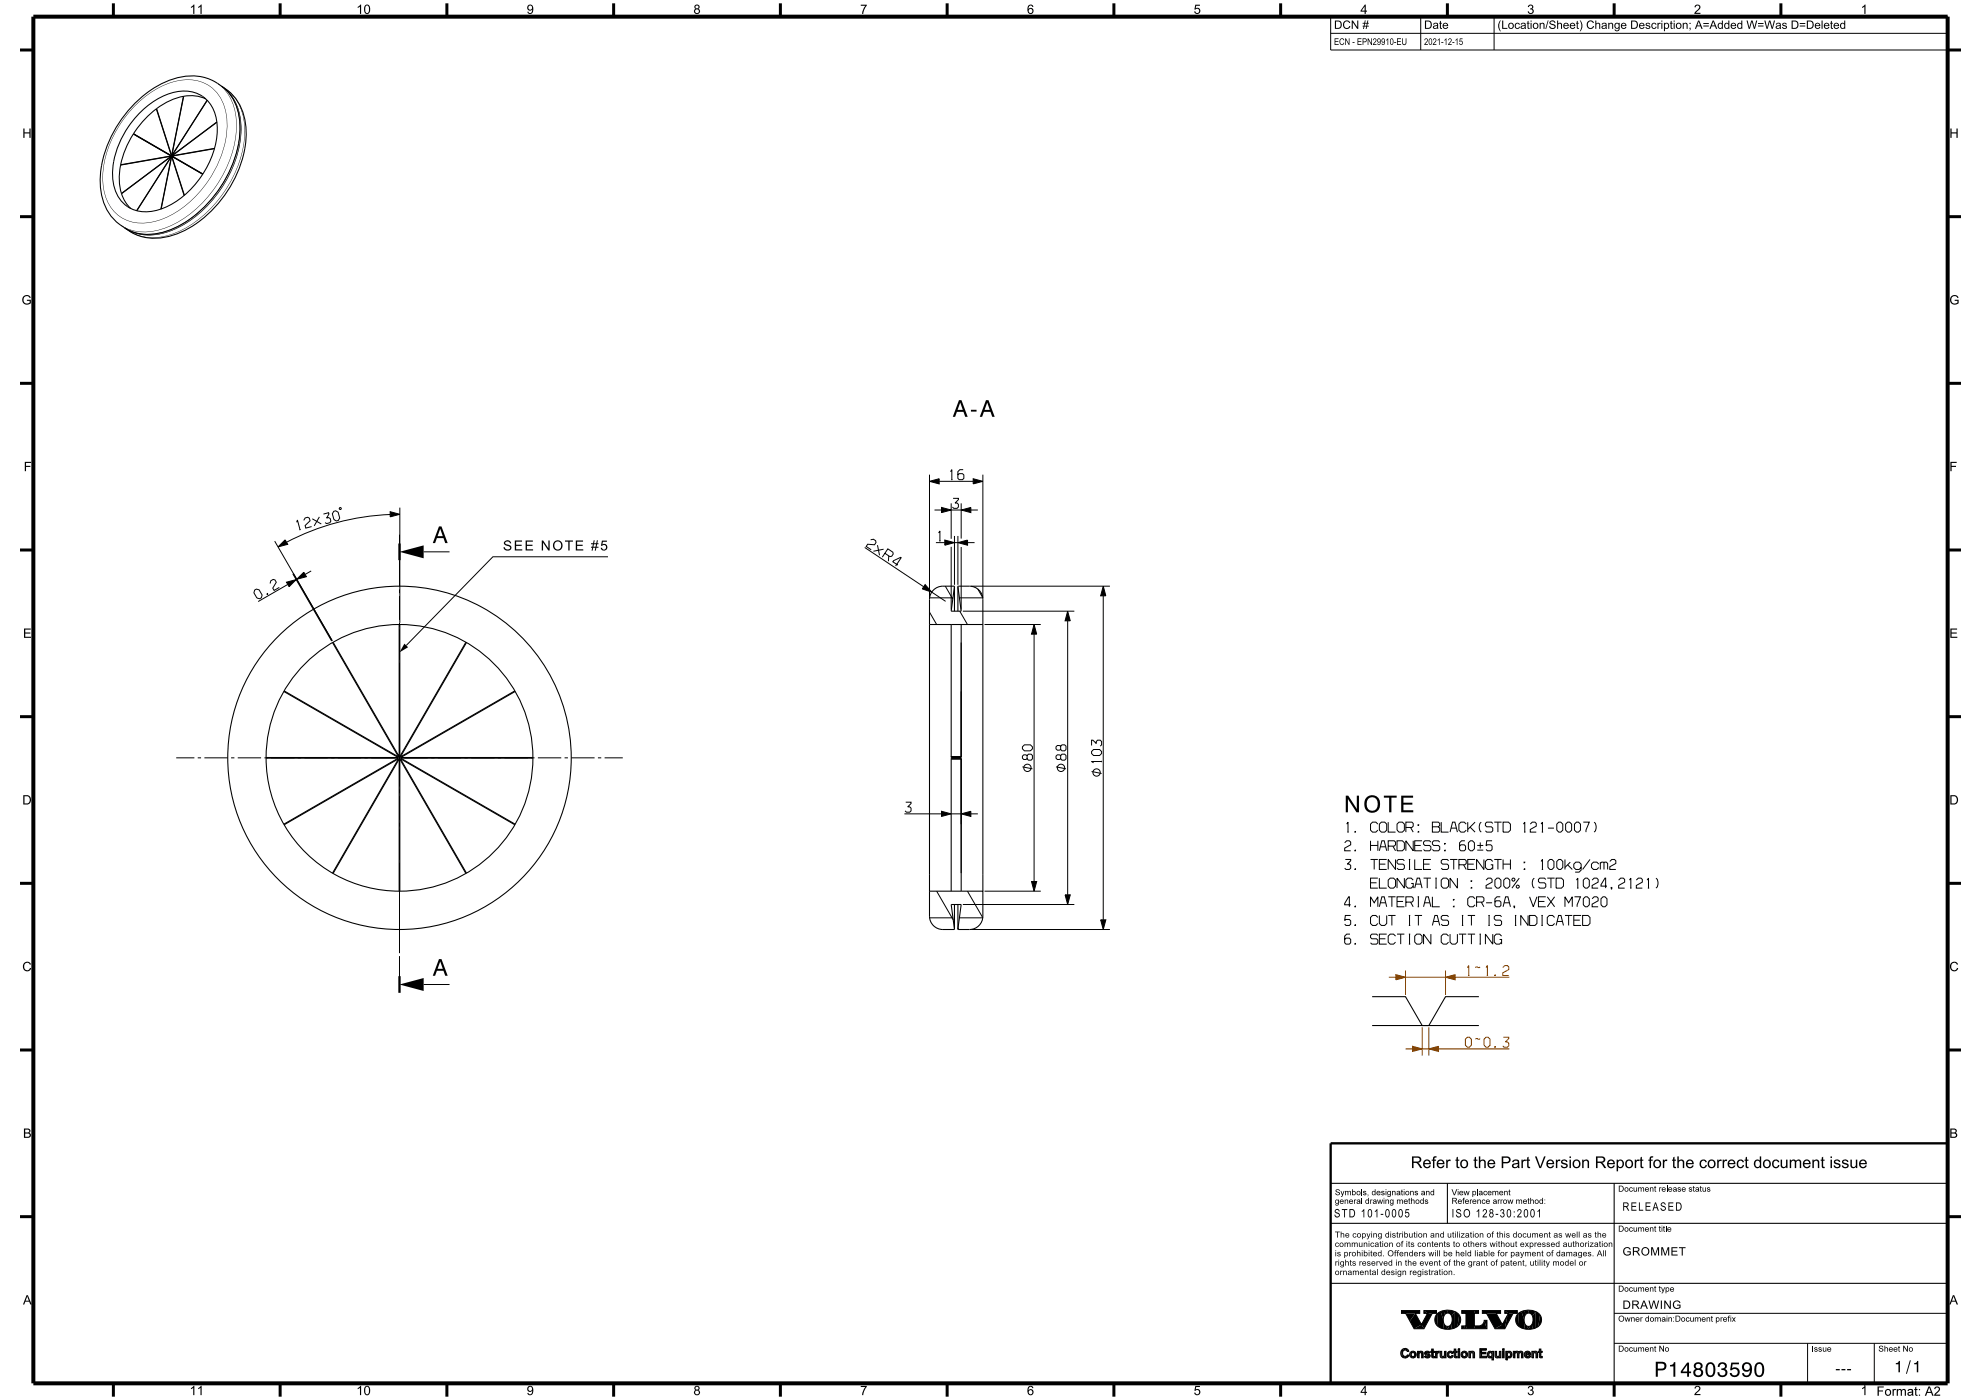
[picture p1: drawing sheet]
<svg xmlns="http://www.w3.org/2000/svg" width="594mm" height="420mm" viewBox="0 0 594 420" stroke-linecap="round" stroke-linejoin="round" font-family="sans-serif">
<g fill="#000">
<path d="M119.8 165.6l7.2-2v3.9zM119.8 295.4l7.2-2v3.9zM421.5 394h2.9l-1.7 2.3zM427 393.2l1 .8h-1zM438.3 397.8v.8zM449.5 395.7l1 1.7zM451.2 393.2l1.1 .8h-1.1zM422.3 405.1l.1 .3zM429 405.4v.3zM429.3 404.7v.7zM429.8 405.4v.3zM430.2 405.4v.3z"/>
<path d="M432.3 406.7l.2 .7-.3-.1zM434.5 405.4l.4-.1-.2 .5zM435.8 405.4v.3zM436.1 404.7v.7zM436.5 405.4v.3zM436.9 405.4v.3zM447.4 405.4v.2zM448.8 406.7l.1 .7-.2-.1zM452 406.4l-.1 1.6zM452 407.2v.8zM452 405.4v.2zM454.2 406.5v.8z"/>
<path d="M457.1 405.9v.9zM457.6 405.4l.4-.1-.3 .5zM458.9 406.1l.1 .4zM461.3 405.4v.3zM461.6 404.7v.7zM462 405.4v.3zM462.4 405.4v.3z"/>
<path d="M420.2 393.2v.8z" fill-rule="evenodd"/>
<path d="M424.4 394l1.8 3.4-2.2 1.2-1.3-2.3z" fill-rule="evenodd"/>
<path d="M420.2 393.2h5.5v.8h-5.5z" fill-rule="evenodd"/>
<path d="M425.9 396.7l.3 .7z" fill-rule="evenodd"/>
<path d="M424 398.6l2.2-1.3 .8 1.3z" fill-rule="evenodd"/>
<path d="M428 394h1.5l-2.5 4.6-.8-1.3z" fill-rule="evenodd"/>
<path d="M431.2 393.9l-.3 3.8a2.6 2.6 0 0 1 .3-3.8z" fill-rule="evenodd"/>
<path d="M427 393.2h3.7v.8h-2.7z" fill-rule="evenodd"/>
<path d="M431.2 393.9l.8-.5 .8 2.5 .1 2.8-1-.3-1-.7z" fill-rule="evenodd"/>
<path d="M432 393.4l.9-.2 .2 1.3-.3 1.4z" fill-rule="evenodd"/>
<path d="M432.8 396.6l1.3 2.2-1.2-.1z" fill-rule="evenodd"/>
<path d="M433.6 397.8h.9l-.4 1z" fill-rule="evenodd"/>
<path d="M432.9 393.2l1.2-.1v.8l-1 .6z" fill-rule="evenodd"/>
<path d="M434.1 393.1l2.1 .3-.9 1.4a1.26 1.26 0 0 0-1.2-.9z" fill-rule="evenodd"/>
<path d="M436.2 393.4l.1 5-1 .3-.2-1.4 .3-1.4-.1-1.1z" fill-rule="evenodd"/>
<path d="M434.5 397.8l.6-.5 .2 1.4-1.2 .1z" fill-rule="evenodd"/>
<path d="M436.2 393.4l1.3 1.1-.5 3.4-.7 .5z" fill-rule="evenodd"/>
<path d="M437.5 394.5a2.6 2.6 0 0 1-.5 3.4z" fill-rule="evenodd"/>
<path d="M438.3 397.8h.9l-.3 .8h-.6z" fill-rule="evenodd"/>
<path d="M439.2 397.8h.4l.1 .8h-.8z" fill-rule="evenodd"/>
<path d="M438.3 393.2h3.7l.1 5.4h-2.4l-.1-4.6h-1.3z" fill-rule="evenodd"/>
<path d="M442 393.2h1.3v.8h-1.2z" fill-rule="evenodd"/>
<path d="M444.5 393.2v.8z" fill-rule="evenodd"/>
<path d="M442.1 397.8a2.45 2.45 0 0 0 2.7-.8l.2-.9 .8 2.5h-3.7z" fill-rule="evenodd"/>
<path d="M445 396.1h.9v2.5z" fill-rule="evenodd"/>
<path d="M445.7 394h2.9l1.9 3.4-2.2 1.2z" fill-rule="evenodd"/>
<path d="M444.5 393.2h5.4v.8h-5.4z" fill-rule="evenodd"/>
<path d="M450.1 396.7l.4 .7z" fill-rule="evenodd"/>
<path d="M452 394.5l-.8 4.1h-2.9l2.2-1.2z" fill-rule="evenodd"/>
<path d="M452.3 394h1.4l-2.5 4.6z" fill-rule="evenodd"/>
<path d="M455.4 393.9l-.3 3.8a2.6 2.6 0 0 1 .3-3.8z" fill-rule="evenodd"/>
<path d="M451.2 393.2h3.8v.8h-2.7z" fill-rule="evenodd"/>
<path d="M455.4 393.9l.8-.5 .8 2.5 .2 2.8-1-.3-1.1-.7z" fill-rule="evenodd"/>
<path d="M456.2 393.4l1-.2 .2 1.3-.4 1.4z" fill-rule="evenodd"/>
<path d="M457.1 396.6l1.3 2.2-1.2-.1z" fill-rule="evenodd"/>
<path d="M457.9 397.8h.8l-.3 1z" fill-rule="evenodd"/>
<path d="M457.2 393.2l1.1-.1 .1 .8-1 .6z" fill-rule="evenodd"/>
<path d="M458.3 393.1l2.2 .3-1 1.4a1.26 1.26 0 0 0-1.1-.9z" fill-rule="evenodd"/>
<path d="M460.5 393.4v5l-1 .3-.2-1.4 .4-1.4-.2-1.1z" fill-rule="evenodd"/>
<path d="M458.7 397.8l.6-.5 .2 1.4-1.1 .1z" fill-rule="evenodd"/>
<path d="M460.5 393.4l1.3 1.1-.5 3.4-.8 .5z" fill-rule="evenodd"/>
<path d="M461.8 394.5a2.6 2.6 0 0 1-.5 3.4z" fill-rule="evenodd"/>
<path d="M420.1 405.3l.3 1.7-.4-1z" fill-rule="evenodd"/>
<path d="M420.4 404.9l.4-.3-.4 2.4-.3-1.7z" fill-rule="evenodd"/>
<path d="M420.8 404.6l.1 .5-.2 .3z" fill-rule="evenodd"/>
<path d="M420.6 406.2l.7 1.2-.9-.4z" fill-rule="evenodd"/>
<path d="M420.9 406.8l.4 .1 .6-.2v.6l-.6 .1z" fill-rule="evenodd"/>
<path d="M420.8 404.6h.9l-.8 .5z" fill-rule="evenodd"/>
<path d="M421.7 404.6l.3 .1v.7l-.7-.4z" fill-rule="evenodd"/>
<path d="M422.1 406.4l.4 .2-.3 .4z" fill-rule="evenodd"/>
<path d="M422 404.7l.3 .7h-.3z" fill-rule="evenodd"/>
<path d="M422 406.4l.2 .6-.3 .3z" fill-rule="evenodd"/>
<path d="M422.3 405.1l.1 .3z" fill-rule="evenodd"/>
<path d="M423 405.6v1.5a1.11 1.11 0 0 1 0-1.5z" fill-rule="evenodd"/>
<path d="M423 405.6l.7-.3-.5 1.1z" fill-rule="evenodd"/>
<path d="M423 405.6l.7 1.8-.7-.3z" fill-rule="evenodd"/>
<path d="M423.4 406.9h.6l.2-.5 .2 .7-.7 .3z" fill-rule="evenodd"/>
<path d="M423.7 405.3l.7 .3-.3 .5-.2-.3h-.5z" fill-rule="evenodd"/>
<path d="M424.4 405.6a1.12 1.12 0 0 1 0 1.5l-.3-1z" fill-rule="evenodd"/>
<path d="M425 405.4v1.9z" fill-rule="evenodd"/>
<path d="M425 405.4l.3 1.9h-.3z" fill-rule="evenodd"/>
<path d="M425.1 405.4h.4v1.9h-.2z" fill-rule="evenodd"/>
<path d="M425.5 405.4v1.9z" fill-rule="evenodd"/>
<path d="M425.5 405.4v1.9z" fill-rule="evenodd"/>
<path d="M425.7 405.5l-.2 1z" fill-rule="evenodd"/>
<path d="M425.7 405.5l.4-.2v.6l-.5 .1z" fill-rule="evenodd"/>
<path d="M426.4 405.4l.3 .4v1.5h-.4z" fill-rule="evenodd"/>
<path d="M426.1 405.3l.3 .1-.1 1.9z" fill-rule="evenodd"/>
<path d="M426.7 406.2v1.1z" fill-rule="evenodd"/>
<path d="M426.7 405.8v1.5z" fill-rule="evenodd"/>
<path d="M427.2 405.7l.1 .7z" fill-rule="evenodd"/>
<path d="M427.1 407l.3-.2-.1 .4z" fill-rule="evenodd"/>
<path d="M427.4 406.8l.6 .6-.7-.2z" fill-rule="evenodd"/>
<path d="M427.2 405.7l.8-.4-.4 .6 .1 .6-.4-.1z" fill-rule="evenodd"/>
<path d="M427.6 406.9l.6 .1 .2-.2 .1 .5-.5 .1z" fill-rule="evenodd"/>
<path d="M427.6 405.9l.4 .2 .1 .5-.4-.1z" fill-rule="evenodd"/>
<path d="M428 405.3v.4l-.3 .1z" fill-rule="evenodd"/>
<path d="M428 405.3l.5 .2v.5l-.5-.3z" fill-rule="evenodd"/>
<path d="M428 406.1l.5 .1v1.1z" fill-rule="evenodd"/>
<path d="M428.5 405.5l.2 .3-.2 .2z" fill-rule="evenodd"/>
<path d="M428.5 406.2l.4 .5-.4 .6z" fill-rule="evenodd"/>
<path d="M428.6 405.6l.2 .2z" fill-rule="evenodd"/>
<path d="M429 405.4h.3v.3z" fill-rule="evenodd"/>
<path d="M429 405.4l.1 .3z" fill-rule="evenodd"/>
<path d="M429.3 404.7v1z" fill-rule="evenodd"/>
<path d="M429.3 404.7l.1 2.5z" fill-rule="evenodd"/>
<path d="M429.3 404.7v2.3z" fill-rule="evenodd"/>
<path d="M429.3 404.7h.4l.1 2.7-.4-.2z" fill-rule="evenodd"/>
<path d="M429.8 406.6v.8z" fill-rule="evenodd"/>
<path d="M429.7 404.7l.1 2.7z" fill-rule="evenodd"/>
<path d="M429.8 405.4l.2 .3h-.2z" fill-rule="evenodd"/>
<path d="M429.8 405.4h.3v.3z" fill-rule="evenodd"/>
<path d="M430.1 405.4l.1 .3z" fill-rule="evenodd"/>
<path d="M429.9 406.9h.3v.4l-.4 .1z" fill-rule="evenodd"/>
<path d="M430.5 405.4v1.9z" fill-rule="evenodd"/>
<path d="M430.5 405.4l.2 1.9h-.2z" fill-rule="evenodd"/>
<path d="M430.5 405.4h.4v1.9h-.2z" fill-rule="evenodd"/>
<path d="M430.9 405.4v1.9z" fill-rule="evenodd"/>
<path d="M430.9 405.4v1.9z" fill-rule="evenodd"/>
<path d="M431 405.5l-.1 1.1z" fill-rule="evenodd"/>
<path d="M431.5 405.4v.4l-.2 .1z" fill-rule="evenodd"/>
<path d="M431 405.5l.5-.1-.6 .9z" fill-rule="evenodd"/>
<path d="M431.8 405.4v1.1z" fill-rule="evenodd"/>
<path d="M431.8 405.4l.2 1.8z" fill-rule="evenodd"/>
<path d="M431.9 405.4h.4l-.1 1.9-.2-.1z" fill-rule="evenodd"/>
<path d="M432.3 405.4l-.1 1.9z" fill-rule="evenodd"/>
<path d="M432.3 406.7l.6 .2 .2-.7v.9l-.2 .2-.4 .1z" fill-rule="evenodd"/>
<path d="M433.1 405.4v1.9z" fill-rule="evenodd"/>
<path d="M433.1 405.4l.3 1.9h-.3z" fill-rule="evenodd"/>
<path d="M433.2 405.4h.3v1.9h-.1z" fill-rule="evenodd"/>
<path d="M433.5 405.4l.1 1.9z" fill-rule="evenodd"/>
<path d="M433.6 405.4v1.9z" fill-rule="evenodd"/>
<path d="M434.2 405.6v1.5a1.12 1.12 0 0 1 0-1.5z" fill-rule="evenodd"/>
<path d="M434.4 406.4l.2 .5 .7-.1-.1 .6-.7-.1z" fill-rule="evenodd"/>
<path d="M434.2 405.6l.3-.2 .2 .4-.3 .6 .1 .9-.3-.2z" fill-rule="evenodd"/>
<path d="M434.9 405.3l.4 .1v.7l-.2-.3h-.4z" fill-rule="evenodd"/>
<path d="M435.4 406.6l.3 .2-.2 .4z" fill-rule="evenodd"/>
<path d="M435.4 406.6l.1 .6-.3 .2z" fill-rule="evenodd"/>
<path d="M435.3 405.4l.4 .5-.4 .2z" fill-rule="evenodd"/>
<path d="M435.6 405.6l.1 .3z" fill-rule="evenodd"/>
<path d="M435.8 405.4h.2v.3z" fill-rule="evenodd"/>
<path d="M435.8 405.4v.3z" fill-rule="evenodd"/>
<path d="M436.1 404.7l-.1 1z" fill-rule="evenodd"/>
<path d="M436.1 404.7v2.5z" fill-rule="evenodd"/>
<path d="M436.1 404.7v2.3z" fill-rule="evenodd"/>
<path d="M436.1 404.7h.4v2.7l-.4-.2z" fill-rule="evenodd"/>
<path d="M436.5 406.6l.1 .8z" fill-rule="evenodd"/>
<path d="M436.5 404.7v2.7z" fill-rule="evenodd"/>
<path d="M436.5 405.4l.2 .3h-.2z" fill-rule="evenodd"/>
<path d="M436.6 405.4h.3v.3z" fill-rule="evenodd"/>
<path d="M436.6 406.9h.3v.4l-.3 .1z" fill-rule="evenodd"/>
<path d="M436.9 405.4v.3z" fill-rule="evenodd"/>
<path d="M437.2 405.4h.5v1.9h-.5z" fill-rule="evenodd"/>
<path d="M438.4 405.6v1.5a1.11 1.11 0 0 1 0-1.5z" fill-rule="evenodd"/>
<path d="M438.4 405.6l.7-.3-.5 1.1z" fill-rule="evenodd"/>
<path d="M438.4 405.6l.7 1.8-.7-.3z" fill-rule="evenodd"/>
<path d="M438.8 406.9h.6l.2-.5 .2 .7-.7 .3z" fill-rule="evenodd"/>
<path d="M439.1 405.3l.7 .3-.3 .5-.2-.3h-.5z" fill-rule="evenodd"/>
<path d="M439.8 405.6a1.12 1.12 0 0 1 0 1.5l-.3-1z" fill-rule="evenodd"/>
<path d="M440.4 405.4v1.9z" fill-rule="evenodd"/>
<path d="M440.4 405.4l.3 1.9h-.3z" fill-rule="evenodd"/>
<path d="M440.5 405.4h.4v1.9h-.2z" fill-rule="evenodd"/>
<path d="M440.9 405.4v1.9z" fill-rule="evenodd"/>
<path d="M440.9 405.4v1.9z" fill-rule="evenodd"/>
<path d="M441.1 405.5l-.2 1z" fill-rule="evenodd"/>
<path d="M441.1 405.5l.4-.2v.6l-.5 .1z" fill-rule="evenodd"/>
<path d="M441.8 405.4l.3 .4v1.5h-.4z" fill-rule="evenodd"/>
<path d="M441.5 405.3l.3 .1-.1 1.9z" fill-rule="evenodd"/>
<path d="M442.1 406.2v1.1z" fill-rule="evenodd"/>
<path d="M442.1 405.8v1.5z" fill-rule="evenodd"/>
<path d="M444.2 405.1v1.8h1.6v.4h-2.1z" fill-rule="evenodd"/>
<path d="M443.7 404.6h2v.5h-1.5l-.5 2.2z" fill-rule="evenodd"/>
<path d="M446.2 405.6l.2-.1-.1 1.8-.3-.9z" fill-rule="evenodd"/>
<path d="M446.5 406.6l.4 .4 .4-.3 .1 .5-.8 .2z" fill-rule="evenodd"/>
<path d="M446.4 405.5l.4-.2 .1 .5-.4 .2 .1 1.4-.3-.1z" fill-rule="evenodd"/>
<path d="M446.8 405.3l.3 .1v.4z" fill-rule="evenodd"/>
<path d="M447.1 405.4l.3 .2-.1 .5-.2-.3z" fill-rule="evenodd"/>
<path d="M447.4 406.4v1.6z" fill-rule="evenodd"/>
<path d="M447.4 405.4v1z" fill-rule="evenodd"/>
<path d="M447.4 405.4l.2 2.6h-.2z" fill-rule="evenodd"/>
<path d="M447.8 405.4v2.6z" fill-rule="evenodd"/>
<path d="M448.3 405.4v1.1z" fill-rule="evenodd"/>
<path d="M448.3 405.4l.1 1.8z" fill-rule="evenodd"/>
<path d="M448.3 405.4h.4v1.9l-.3-.1z" fill-rule="evenodd"/>
<path d="M448.7 405.4v1.9z" fill-rule="evenodd"/>
<path d="M448.8 406.7l.6 .2 .2-.7v.9l-.2 .2-.5 .1z" fill-rule="evenodd"/>
<path d="M449.6 405.4v1.9z" fill-rule="evenodd"/>
<path d="M449.6 405.4l.2 1.9h-.2z" fill-rule="evenodd"/>
<path d="M449.7 405.4h.3v1.9h-.2z" fill-rule="evenodd"/>
<path d="M450 405.4v1.9z" fill-rule="evenodd"/>
<path d="M450 405.4v1.9z" fill-rule="evenodd"/>
<path d="M450.6 405.4h.4v1.9h-.4z" fill-rule="evenodd"/>
<path d="M451.5 405.4v2.6z" fill-rule="evenodd"/>
<path d="M451.6 405.4h.3v2.6h-.3z" fill-rule="evenodd"/>
<path d="M451.9 405.4l.1 .2 .1-.2v.5l-.2 2.1z" fill-rule="evenodd"/>
<path d="M452 407.2v.8z" fill-rule="evenodd"/>
<path d="M452 406.4l.2 .5v.4l-.2-.1v.8z" fill-rule="evenodd"/>
<path d="M452.1 405.4l.4-.1-.4 .6z" fill-rule="evenodd"/>
<path d="M452.2 406.9h.4l.3 .4h-.7z" fill-rule="evenodd"/>
<path d="M452.9 406.4l.2 .7-.2 .2-.3-.4z" fill-rule="evenodd"/>
<path d="M453 405.5l.2 .2a1.23 1.23 0 0 1-.1 1.4l-.2-.7z" fill-rule="evenodd"/>
<path d="M452.5 405.3l.5 .2-.1 .9-.1-.5-.5-.1z" fill-rule="evenodd"/>
<path d="M453.8 405.4v1.9z" fill-rule="evenodd"/>
<path d="M453.8 405.4l.2 1.9h-.2z" fill-rule="evenodd"/>
<path d="M453.9 405.4h.3v1.9h-.2z" fill-rule="evenodd"/>
<path d="M454.2 405.4v1.9z" fill-rule="evenodd"/>
<path d="M454.2 405.6l.2-.1-.2 1.8z" fill-rule="evenodd"/>
<path d="M454.2 405.4v1.9z" fill-rule="evenodd"/>
<path d="M454.4 405.5l.5-.2v.5l-.6 .2z" fill-rule="evenodd"/>
<path d="M455 405.4l.4 .2v1.7h-.4z" fill-rule="evenodd"/>
<path d="M454.9 405.3l.1 .1v1.9z" fill-rule="evenodd"/>
<path d="M455.4 405.6l.2-.1-.2 1.8z" fill-rule="evenodd"/>
<path d="M455.5 406.4l-.1 .9z" fill-rule="evenodd"/>
<path d="M455.5 406.4v.9z" fill-rule="evenodd"/>
<path d="M455.6 405.5l.4-.2v.5l-.4 .2z" fill-rule="evenodd"/>
<path d="M456 405.3l.3 .1-.1 1.9z" fill-rule="evenodd"/>
<path d="M456.7 406.1v1.2z" fill-rule="evenodd"/>
<path d="M456.3 405.4l.4 .4v1.5h-.5z" fill-rule="evenodd"/>
<path d="M457.3 405.6l.3 1.7-.5-.5z" fill-rule="evenodd"/>
<path d="M457.6 406.1l.7 .4h-.8z" fill-rule="evenodd"/>
<path d="M457.7 406.1h.8l.2 .4z" fill-rule="evenodd"/>
<path d="M457.3 405.6l.3-.2v.5a.62 .62 0 0 0 0 .8 .62 .62 0 0 0 .8 .2v.5l-.8-.1z" fill-rule="evenodd"/>
<path d="M458 405.3l.4 .1-.1 .4h-.6z" fill-rule="evenodd"/>
<path d="M458.6 406.7v.6l-.2 .1z" fill-rule="evenodd"/>
<path d="M458.6 406.7l.4 .2-.4 .4z" fill-rule="evenodd"/>
<path d="M458.4 405.4l.4 .3 .2 .8-.5-.4z" fill-rule="evenodd"/>
<path d="M459.3 405.4v1.9z" fill-rule="evenodd"/>
<path d="M459.3 405.4l.3 1.9h-.3z" fill-rule="evenodd"/>
<path d="M459.4 405.4h.4v1.9h-.2z" fill-rule="evenodd"/>
<path d="M459.8 405.4v1.9z" fill-rule="evenodd"/>
<path d="M459.8 405.4v1.9z" fill-rule="evenodd"/>
<path d="M460 405.5l-.2 1z" fill-rule="evenodd"/>
<path d="M460 405.5l.4-.2v.6l-.5 .1z" fill-rule="evenodd"/>
<path d="M460.7 405.4l.3 .4v1.5h-.4z" fill-rule="evenodd"/>
<path d="M460.4 405.3l.3 .1-.1 1.9z" fill-rule="evenodd"/>
<path d="M461 406.2v1.1z" fill-rule="evenodd"/>
<path d="M461 405.8v1.5z" fill-rule="evenodd"/>
<path d="M461.3 405.4h.2v.3z" fill-rule="evenodd"/>
<path d="M461.3 405.4l.1 .3z" fill-rule="evenodd"/>
<path d="M461.6 404.7l-.1 1z" fill-rule="evenodd"/>
<path d="M461.6 404.7l.1 2.5z" fill-rule="evenodd"/>
<path d="M461.6 404.7v2.3z" fill-rule="evenodd"/>
<path d="M461.6 404.7h.4v2.7l-.3-.2z" fill-rule="evenodd"/>
<path d="M462 406.6l.1 .8z" fill-rule="evenodd"/>
<path d="M462 404.7v2.7z" fill-rule="evenodd"/>
<path d="M462 405.4l.2 .3h-.2z" fill-rule="evenodd"/>
<path d="M462.1 405.4h.3v.3z" fill-rule="evenodd"/>
<path d="M462.1 406.9h.3v.4l-.3 .1z" fill-rule="evenodd"/>
<path d="M462.4 405.4v.3z" fill-rule="evenodd"/>
<circle cx="437.5" cy="404.9" r=".29"/>
<circle cx="450.8" cy="404.9" r=".29"/>
</g>
<g fill="none" stroke="#000" stroke-width=".3">
<path d="M119.9 152.3v34.6M278.7 142.4v37h7M285.2 151v10.6M288.2 151v10.6M294.7 142.4v37h-7M82.4 162.3l17.2 29.9M87.8 172.2l11.7 20.1M119.8 160.4v5.5M119.8 166.9v1M119.8 168.1v7.9M119.8 176.9v1.1M119.8 178.9v7.1"/>
<path d="M127 165.6h7.8M283.4 175.9l2.3 3.8M285.2 164v18.9M286.2 160.8v14.7M287.2 160.8v14.7M288.2 164.1v18.8M291.2 175.9h41.6M293.2 176.7l1.5 2.6M119.8 186.9v1.1M119.8 188.9v9.1M119.8 198.9v27.1M278.7 183.6l2.2 3.8"/>
<path d="M287.8 183.4l2.3 4M288.7 183.4h33.4M295.2 187.4h16.9M52.8 227.4h5.5M59.3 227.4h1M61.3 227.4h7M69.3 227.4h1M71.3 227.4h7M79.3 227.4h1M81.3 227.4h7M89.3 227.4h1M91.3 227.4h7"/>
<path d="M99.3 227.4h1M101.3 227.4h7M109.3 227.4h1M111.3 227.4h7M119.3 227.4h1M119.8 226.9v9.1M119.8 236.9v1.1M119.8 238.9v7.1M121.3 227.4h7M129.3 227.4h1M131.3 227.4h7M139.3 227.4h1"/>
<path d="M141.3 227.4h7M149.3 227.4h1M151.3 227.4h7M159.3 227.4h1M161.3 227.4h7M169.3 227.4h1M171.3 227.4h7M179.3 227.4h1M181.3 227.4h5.4M119.8 246.9v1.1M119.8 248.9v9.1M119.8 258.9v27.1"/>
<path d="M278.7 275.4h7M280.9 267.4l4.9 8.6M287.3 278.5l.2 .4M288.7 271.4h33.4M290.1 267.4l4.6 8h-7M291.2 278.9h41.6M295.2 267.4h16.9M119.8 286.9v7.4M127 295.4h7.8M420.2 393.2h5.5v.8h-1.3l1.8 3.4 1.8-3.4h-1v-.8h3.7v.8h-1.2l-2.5 4.6h-3l-2.5-4.6h-1.3zM422 393.2l-.9 .8M425.7 396.5l-1.8 1.9"/>
<path d="M429.1 393.2l-1.3 1.2M431.2 393.9a5 5 0 0 1 6.4 .6 2.73 2.73 0 0 1-2.2 4.2 4.6 4.6 0 0 1-4.9-1.5l-.3-1.3a2.48 2.48 0 0 1 1-2zM433.2 394.4l.9-.5a2.2 2.2 0 0 1 1.4 1.9 2.2 2.2 0 0 1-1.1 2.1h-.3a2.2 2.2 0 0 1-.9-3.5zM438.3 393.2h5v.8h-1.2v3.8l1.9-.1 .6-.5 .4-1.1h.9v2.5h-7.6v-.8h1.3v-3.8h-1.3zM442.1 395v3.6M444.5 393.2h5.4v.8h-1.3l1.9 3.4 1.8-3.4h-1.1v-.8h3.8v.8h-1.3l-2.5 4.6h-2.9l-2.6-4.6h-1.2zM455.5 393.9a5 5 0 0 1 6.3 .6 2.73 2.73 0 0 1-2.1 4.2 4.6 4.6 0 0 1-4.9-1.5l-.3-1.3a2.51 2.51 0 0 1 1-2zM457.4 394.4l1-.5a2.2 2.2 0 0 1 1.4 1.9 2.2 2.2 0 0 1-1.2 2.1h-.3a2.2 2.2 0 0 1-.9-3.5zM484 394h100M420.2 405.1a1.21 1.21 0 0 1 1.2-.6 1.21 1.21 0 0 1 1 .9h-.4a.81 .81 0 0 0-1.1-.3 .81 .81 0 0 0-.3 1.1 .74 .74 0 0 0 .6 .7 .74 .74 0 0 0 .8-.5l.4 .2a1.26 1.26 0 0 1-1.4 .8 1.26 1.26 0 0 1-1-1.4zM425 405.4h.5v.2a.75 .75 0 0 1 1-.1 .75 .75 0 0 1 .2 1v.8h-.4v-1.2a.43 .43 0 0 0-.6-.2 .43 .43 0 0 0-.2 .6v.8h-.5zM427.3 405.6l.9-.2 .6 .4-.3 .2a.4 .4 0 0 0-.5-.3 .4 .4 0 0 0-.3 .3l.1 .1a.85 .85 0 0 1 1 .8 1.04 1.04 0 0 1-1.7 .1l.3-.2a.5 .5 0 0 0 .5 .3 .5 .5 0 0 0 .4-.4l-.6-.2a.56 .56 0 0 1-.5-.3 .56 .56 0 0 1 .1-.6z"/>
<path d="M429.3 404.7h.5v.7h.4v.3h-.4v1.2h.4v.4a.69 .69 0 0 1-.9-.1 .69 .69 0 0 1 0-.9v-.6h-.3v-.3h.3zM430.5 405.4h.4v.3l.6-.3v.4a1.08 1.08 0 0 0-.6 1.5h-.4zM431.8 405.4h.5v1.3l.4 .3 .4-.4v-1.2h.5v1.9h-.5v-.2l-.2 .2a.82 .82 0 0 1-1-.1 .82 .82 0 0 1-.1-1.1zM434.1 405.7a.9 .9 0 0 1 1.6 .2l-.4 .2-.1-.2a.56 .56 0 0 0-.8 .4 .56 .56 0 0 0 .7 .6l.3-.3 .3 .2a.97 .97 0 0 1-1.4 .4 .97 .97 0 0 1-.2-1.5zM436.1 404.7h.4v.7h.4v.3h-.4v1.2h.4v.4a.69 .69 0 0 1-.8-.1 .69 .69 0 0 1 0-.9v-.6h-.3v-.3h.3zM437.2 405.4h.5v1.9h-.5zM440.4 405.4h.5v.2a.75 .75 0 0 1 1-.1 .75 .75 0 0 1 .2 1v.8h-.4v-1.2l-.5-.3-.3 .3v1.2h-.5zM443.7 404.6h2v.5h-1.5v.6h1.4v.4h-1.4v.8h1.6v.4h-2.1zM446.3 405.5l.4-.1 .7 .2v-.2h.4v2.6h-.4v-.8a.98 .98 0 0 1-1.4-.3 .98 .98 0 0 1 .3-1.4zM447.8 405.4v2.6M448.3 405.4h.4l.1 1.3 .3 .3 .5-.4v-1.2h.4v1.9h-.4v-.2l-.2 .2a.82 .82 0 0 1-1-.1 .82 .82 0 0 1-.1-1.1zM450.6 405.4h.4v1.9h-.4z"/>
<path d="M451.5 405.4h.5v.2a.93 .93 0 0 1 1.4 .8 .93 .93 0 0 1-1.4 .8v.8h-.5zM451.6 405.4v2.6M452.1 405.9a.5 .5 0 0 1 .7 .1 .5 .5 0 0 1-.1 .7 .5 .5 0 0 1-.7-.2zM453.8 405.4h.4v.2l.6-.3 .6 .3a.76 .76 0 0 1 1-.1 .76 .76 0 0 1 .3 1v.8h-.5v-1.3l-.3-.2a1.31 1.31 0 0 0-.4 1.5h-.5v-1.3a.45 .45 0 0 0-.7-.1 .45 .45 0 0 0-.1 .6v.8h-.4zM457.3 405.6a.98 .98 0 0 1 1.2-.2 .98 .98 0 0 1 .5 1.1h-1.5a.56 .56 0 0 0 .5 .4 .56 .56 0 0 0 .6-.2l.3 .2a1.04 1.04 0 0 1-1.5 .3 1.04 1.04 0 0 1-.1-1.6zM457.7 405.8h.5l.3 .3h-.9zM459.3 405.4h.5v.2a.75 .75 0 0 1 1-.1 .75 .75 0 0 1 .2 1v.8h-.4v-1.2a.43 .43 0 0 0-.6-.2 .43 .43 0 0 0-.2 .6v.8h-.5zM461.6 404.7h.4v.7h.4v.3h-.4l.1 1.2h.3v.4a.69 .69 0 0 1-.8-.1 .69 .69 0 0 1 0-.9v-.6h-.3v-.3h.3zM484 403h100M542 403v12M559 415.6h.1M559 415h.1"/>
<path d="M562 403v12"/>
<circle cx="423.6" cy="406.4" r="1.02"/>
<circle cx="423.7" cy="406.4" r=".53"/>
<circle cx="437.4" cy="404.9" r=".28"/>
<circle cx="439.1" cy="406.4" r="1.02"/>
<circle cx="439.1" cy="406.4" r=".53"/>
<circle cx="446.9" cy="406.3" r=".52"/>
<circle cx="450.7" cy="404.9" r=".28"/>
</g>
<g fill="#000">
<path d="M44 34.9l2.8-2.4 .2 .3a28.8 28.8 0 0 0-6.8 7.4l-.3-.2 1.1-1.5zM46.9 32.5a19.5 19.5 0 0 1 8.1-3.8v.4a19.1 19.1 0 0 0-8 3.6zM42 33.5a19.3 19.3 0 0 1 14-6.3 9.5 9.5 0 0 1 4.8 1.6l-.1 .3a12.4 12.4 0 0 0-13 .5 28.5 28.5 0 0 0-13.5 18.9h-.3a28.8 28.8 0 0 1 8.1-15zM55.1 28.7a10.8 10.8 0 0 1 6.7 .8l-.2 .3a10.5 10.5 0 0 0-6.5-.8zM66.6 25.8v.3zM33.9 48.5h.3a13.5 13.5 0 0 0 3.2 12.6l.8 .7-.1 .3a12.3 12.3 0 0 1-4.4-12.1zM36 49.5h.3a17.3 17.3 0 0 0 .3 8.5l-.3 .1a17.2 17.2 0 0 1-.3-8.6zM36.3 58.2l.3-.2 .9 2.2 1.8 2.2-.2 .3-1.8-2.4zM39.8 40.1l.3 .2a27.5 27.5 0 0 0-3.8 9.1h-.3a27.8 27.8 0 0 1 3.8-9.3zM42.9 41.9l.3 .2zM40.5 31.6a23.8 23.8 0 0 1 15.5-7.7 11.4 11.4 0 0 1 11.9 10.3l.2 4.4-.5 3.2a16.8 16.8 0 0 0-3-14.4 12.2 12.2 0 0 0-13.2-2.6 32.3 32.3 0 0 0-19.3 21 19.5 19.5 0 0 0 1 16.1 11.5 11.5 0 0 0 12.9 4.6 30.3 30.3 0 0 0 18.2-15.2 38.5 38.5 0 0 0 3.6-9.5 33.6 33.6 0 0 1-18.7 23.8 13.2 13.2 0 0 1-14.2-1.4 16 16 0 0 1-3.8-14.7 34.1 34.1 0 0 1 9.4-17.9zM66.4 25.6a14.4 14.4 0 0 1 5.7 12.7l-.4 4.7h-.3a17.8 17.8 0 0 0-3.4-15.6l-1.8-1.5z"/>
<path d="M65.3 25a15.3 15.3 0 0 1 5.6 13.9 35.7 35.7 0 0 1-21.4 29.6 14.8 14.8 0 0 1-13.4-.9 15.4 15.4 0 0 0 15 .1 35.6 35.6 0 0 0 19.7-30.5 14.9 14.9 0 0 0-5.5-12.2zM37.3 68.1l-.1 .3zM66.3 25.7a15.3 15.3 0 0 1 5.7 14 35.8 35.8 0 0 1-21.3 29.5 14.9 14.9 0 0 1-13.4-.8 15.5 15.5 0 0 0 15 0 35.7 35.7 0 0 0 19.6-30.5 14.9 14.9 0 0 0-5.6-12.2zM66.7 26a15.3 15.3 0 0 1 5.7 13.9 35.7 35.7 0 0 1-21.4 29.6 14.8 14.8 0 0 1-13.5-1 15.4 15.4 0 0 0 15.1 .2 35.6 35.6 0 0 0 19.7-30.5 14.9 14.9 0 0 0-5.6-12.2zM60.8 28.8a12.6 12.6 0 0 1 4.3 12.6 27.9 27.9 0 0 1-16.6 21.4 11.4 11.4 0 0 1-10.4-.7l.1-.3a12.4 12.4 0 0 0 13-.6 27.7 27.7 0 0 0 13.8-22.9 11.1 11.1 0 0 0-4.3-9.2zM67.8 26.7a15.3 15.3 0 0 1 5.6 13.9 35.7 35.7 0 0 1-21.4 29.6 14.8 14.8 0 0 1-13.4-.9 15.4 15.4 0 0 0 15 .1 35.6 35.6 0 0 0 19.7-30.5 14.9 14.9 0 0 0-5.5-12.2zM67.7 26.8a16.6 16.6 0 0 1 4.4 14.9 35.8 35.8 0 0 1-21.2 27.7 15.1 15.1 0 0 1-12.2-.2 16.7 16.7 0 0 0 15.4-1.4 35.7 35.7 0 0 0 18.1-29.7 15.8 15.8 0 0 0-4.5-11.3zM444.2 405.7h1.4v.4h-1.4z"/>
</g>
<path d="M447.6 405.4v2.6" fill="none" stroke="#000" stroke-width=".34"/>
<path d="M421.4 291.2v7.3M433.4 291.2v7.3M426.4 308.2v8.5M428.4 308.2v8.5" fill="none" stroke="#804000" stroke-width=".3"/>
<g fill="none" stroke="#000" stroke-width=".32">
<path d="M47 32.6l4.5 14M47 32.7l4.4 14M55.1 28.9l-3.6 17.7M62.1 30.1l-10.6 16.5M62.1 30.1l-10.5 16.6M65 36.6l-13.3 10.1M65 36.7l-13.4 10M66.3 25.7a15.3 15.3 0 0 0-16-1.4 34.8 34.8 0 0 0-20.3 30.1 15.4 15.4 0 0 0 7.2 13.8M66.5 25.9h.1M66.7 26a15.8 15.8 0 0 1 7.1 15.3 35.1 35.1 0 0 1-20.2 28.6 15.3 15.3 0 0 1-16.2-1.5M36.2 49.5l15.3-2.5-3.2 15.7M40 40.2l11.6 6.7"/>
<path d="M51.3 46.9l-14.8 11.2M51.3 46.8l-15 2.7M51.3 46.9l-10.3 16.3M51.4 46.7l9.4 5.6-9.3-5.4 3.8 11.7M51.4 46.7l-11.4-6.6 20.8 12.1M51.4 47l-15 11.1M51.4 47l-3.2 15.7M51.5 47l-10.5 16.2M51.5 46.6l.1 .1M51.5 46.6l.2 .1M51.6 47l3.6 11.6M52.3 47.3h.1"/>
<path d="M64.3 44.6l-12.7 2.2M64.3 44.5l-12.7 2.2M71.5 43a36.2 36.2 0 0 1-19.9 25.7 14.9 14.9 0 0 1-14.3-.4M286.2 176l-1 7.4h3l-1-7.4M286.2 176h.1M286.2 176l-.1-.1a7.7 7.7 0 0 0-5.6 .6 4 4 0 0 0-1.8 3.4v95a4 4 0 0 0 4 4l3.5-.1M286.2 176v7.4M287.2 176h.1M287.2 176v7.4M287.2 176l.1-.1a7.7 7.7 0 0 1 5.6 .6 4 4 0 0 1 1.8 3.4v87.5M99.7 192.8l19.8 34.3-34.3-19.8M119.7 187.4v39.6l-19.8-34.3"/>
<path d="M119.9 187.4v39.6l19.8-34.3M139.9 192.8l-19.8 34.3 34.3-19.8M278.7 187.4h16M285.2 187.4v39.6h3M288.2 187.4v39.9h-3v-.3M85.1 207.4l34.3 19.9h-39.6M154.5 207.4l-34.3 19.9h39.6M79.8 227.4h39.6l-34.3 19.9M159.8 227.4h-39.6l34.3 19.9M285.2 227.1h3M285.2 227.7h3M285.2 227.6h3"/>
<path d="M85.2 247.4l34.3-19.8-19.8 34.3M154.4 247.4l-34.3-19.8 19.8 34.3M99.9 262l19.8-34.3v39.7M139.7 262l-19.8-34.3v39.7M278.7 267.4h9.5M286.2 271.4v7.4M286.2 278.8l-1-7.4h3l-1 7.4M287.2 271.4v7.4M288.2 267.4h6.5v7.5a4 4 0 0 1-4 4l-3.5-.1M288.2 267.4v-40h-3v40M411.4 299h10l5 8.7h2l5-8.7h10M411.4 307.7h32"/>
<path d="M399 355h185M434 355v12M484 355v60M399 367h185M399 385h185"/>
<circle cx="119.8" cy="227.3" r="51.5"/>
<circle cx="119.8" cy="227.4" r="40"/>
</g>
<path d="M10 5h574v410h-574z" fill="none" stroke="#000" stroke-width="1.2" stroke-linecap="butt"/>
<g fill="none" stroke="#000" stroke-width=".9" stroke-linecap="butt">
<path d="M6 15h4M34 1v4M84 1v4M134 1v4M184 1v4M234 1v4M284 1v4M334 1v4M384 1v4M434 1v4M484 1v4M534 1v4"/>
<path d="M584 15h4M6 65h4M584 65h4M6 115h4M584 115h4M6 165h4M584 165h4M6 215h4M584 215h4M6 265h4M584 265h4M6 315h4"/>
<path d="M584 315h4M6 365h4M584 365h4M34 415v4M84 415v4M134 415v4M184 415v4M234 415v4M284 415v4M334 415v4M384 415v4M434 415v4"/>
<path d="M484 415v4M534 415v4"/>
</g>
<path d="M119.8 163.1v5M119.8 292.9v5M584 343h-185v72" fill="none" stroke="#000" stroke-width=".7" stroke-linecap="butt"/>
<g fill="#804000">
<path d="M418.5 292.4l2.9 .8-2.9 .8z"/>
<path d="M433.4 293.2l2.9-.8v1.6z"/>
</g>
<path d="M416.4 293.2h2.1M418.5 292.4l2.9 .8-2.9 .8zM421.4 293.2h12M433.4 293.2l2.9-.8v1.6zM436.3 293.2h16.3M440 290.3l.4-.6v3M440.2 292.7h.4M443.8 290.1l-.2 .2-.6-.2-.6 .2M445.6 290.3l.4-.6v3M445.8 292.7h.4M448.2 292.5l.2 .2zM450.6 290.3l.6-.6h.8l.4 .4v.8l-1.8 1v.8h1.8" fill="none" stroke="#804000" stroke-width=".3"/>
<g fill="#804000">
<path d="M423.5 313.9l2.9 .8-2.9 .7z"/>
<path d="M428.4 314.7l2.9-.8v1.5z"/>
</g>
<path d="M421.4 314.7h2.1M423.5 313.9l2.9 .8-2.9 .7zM426.4 314.7h2M428.4 314.7l2.9-.8v1.5zM431.3 314.7h21.3M439.4 311.8l.6-.6h.6l.6 .6v1.8l-.6 .6h-.6l-.6-.6zM443.8 311.6l-.2 .2-.6-.2-.6 .2M445.6 311.2h.6l.6 .6v1.8l-.6 .6h-.6l-.6-.6v-1.8zM448.2 314l.2 .2zM450.8 311.2h1.6v.4l-1 1h.6l.4 .4v.8l-.4 .4h-1l-.4-.4" fill="none" stroke="#804000" stroke-width=".3"/>
<g fill="#000">
<path d="M258.1 1.4h1.8l-.8 1.7-.3 1.1h-.3l.1-.6 .9-1.9h-1.4zM358.4 1.4h1.4v.3h-1.1l-.2 .8a.93 .93 0 0 1 1.3 .4 .93 .93 0 0 1-.6 1.3 .93 .93 0 0 1-1.1-.8h.3l.2 .4a.62 .62 0 0 0 .9-.2 .62 .62 0 0 0-.2-.8 .62 .62 0 0 0-.8 .1l-.4-.1zM458.3 1.6a.76 .76 0 0 1 1.2-.1 .76 .76 0 0 1-.1 1.2 .88 .88 0 0 1 0 1.5 .88 .88 0 0 1-1.3-.8h.3l.5 .5 .6-.3a.56 .56 0 0 0-.1-.6 .56 .56 0 0 0-.6-.2v-.3a.48 .48 0 0 0 .5-.1 .48 .48 0 0 0 .1-.5l-.5-.3-.4 .5h-.4zM508.3 1.6a.94 .94 0 0 1 1.5 .3 .94 .94 0 0 1-.7 1.4l-.6 .5h1.4v.4h-1.9l.2-.5 1.3-1.4v-.4l-.6-.3-.5 .6h-.3zM558.3 2.1l1.1-.7v2.8h-.4v-2.2l-.7 .4zM7 38.6h.4v1.1h1.4v-1.1h.4v2.8h-.4v-1.4h-1.4v1.4h-.4zM584.8 38.6h.4v1.1h1.4v-1.1h.4v2.8h-.4v-1.4h-1.4v1.4h-.4zM7.2 88.8a1.24 1.24 0 0 1 2 .5l-.3 .1a.92 .92 0 0 0-.9-.6 .92 .92 0 0 0-.9 .6 1.12 1.12 0 0 0 .3 1.5 1.12 1.12 0 0 0 1.5-.1v-.5h-.8v-.4h1.2v1.1a1.51 1.51 0 0 1-2.3 0 1.51 1.51 0 0 1 .2-2.2zM585.3 88.8a1.24 1.24 0 0 1 2 .5l-.4 .1a.92 .92 0 0 0-.9-.6 .92 .92 0 0 0-.8 .6 1.12 1.12 0 0 0 .3 1.5 1.12 1.12 0 0 0 1.4-.1v-.5h-.8v-.4h1.2v1.1a1.51 1.51 0 0 1-2.2 0 1.51 1.51 0 0 1 .2-2.2zM7.4 138.6h1.9v.3h-1.5v.9h1.3v.3h-1.3v1.3h-.4zM584.8 138.6h1.9v.3h-1.5v.9h1.3v.3h-1.3v1.3h-.4zM7.2 188.6h2v.3h-1.6v.8h1.5v.4h-1.5v.9h1.7v.4h-2.1z"/>
<path d="M584.8 188.6h2v.3h-1.6v.8h1.5v.4h-1.5v.9h1.7v.4h-2.1zM7.2 288.9a1.21 1.21 0 0 1 2.1 .4h-.4a.83 .83 0 0 0-.8-.5 .83 .83 0 0 0-.8 .6v.5a.93 .93 0 0 0 .3 1 .93 .93 0 0 0 1.1 0l.3-.5 .3 .1a1.34 1.34 0 0 1-1.8 .7 1.34 1.34 0 0 1-.5-1.9zM585.1 288.9a1.21 1.21 0 0 1 2 .4h-.4a.83 .83 0 0 0-.8-.5 .83 .83 0 0 0-.7 .6l-.1 .5a.93 .93 0 0 0 .3 1 .93 .93 0 0 0 1.1 0l.3-.5 .4 .1a1.34 1.34 0 0 1-1.9 .7 1.34 1.34 0 0 1-.5-1.9zM400.5 357a.69 .69 0 0 1 .7-.3 .69 .69 0 0 1 .6 .6h-.3a.33 .33 0 0 0-.4-.3 .33 .33 0 0 0-.2 .4 .63 .63 0 0 1 .7 .3 .63 .63 0 0 1-.1 .8 .74 .74 0 0 1-1.1-.5h.2a.44 .44 0 0 0 .5 .4 .44 .44 0 0 0 .4-.5 .97 .97 0 0 1-1-.9zM402 357.3h.2l.3 1 .4-1h.2l-.6 1.6-.3 .2-.1-.2 .3-.3zM403.3 357.3l.2 .2a.41 .41 0 0 1 .4-.2 .41 .41 0 0 1 .4 .2l.4-.2 .3 .1 .1 1.2h-.2l-.1-1-.2-.1-.3 .2v.9h-.2v-.9l-.3-.2-.2 .1-.1 1h-.2zM408.2 356.8h.2v1.8h-.2zM408.7 357.4l.6-.1 .4 .3-.5-.1-.2 .2a.51 .51 0 0 1 .6 .2 .51 .51 0 0 1-.2 .7l-.7-.2v-.2l.5 .2 .3-.2-.6-.3zM410.1 358.4h.2l-.2 .6zM414.2 357.4l.5-.1 .4 .3-.5-.1-.2 .2a.51 .51 0 0 1 .6 .2 .51 .51 0 0 1-.2 .7l-.6-.2-.1-.2 .6 .2 .3-.2-.6-.3zM417.4 357.3l.2 .2 .7-.2 .2 1.3h-.3v-1l-.2-.1-.3 .2-.1 .9h-.2zM420.2 357l.3-.2v.5h.2l-.2 .2v.7l.2 .4-.4-.1-.1-1h-.2z"/>
<path d="M422.9 357.3l.2 .2 .6-.2 .2 1.3h-.2v-1l-.3-.1-.3 .2v.9h-.2zM424.2 357.4l.6-.1 .4 .3-.5-.1-.3 .2a.51 .51 0 0 1 .6 .2 .51 .51 0 0 1-.2 .7l-.6-.2v-.2l.5 .2 .3-.2-.6-.3zM427.6 357.3l.2 .2 .7-.2 .1 1.3h-.2v-1l-.2-.1-.4 .2v.9h-.2zM435.2 356.8h.3l.6 1.6 .6-1.6h.2l-.7 1.8h-.2zM438.9 357.3h.2l.3 1 .3-1h.2l.2 1 .3-1h.3l-.4 1.3h-.3l-.2-1-.3 1h-.2zM442.9 356.8h.2v1.8h-.2zM445 357.4l.6-.1 .3 .4-.7-.2a.55 .55 0 0 0 .1 .9l.6-.3a.62 .62 0 0 1-.9 .3 .62 .62 0 0 1 0-1zM447.5 357.3l.2 .2a.41 .41 0 0 1 .4-.2 .41 .41 0 0 1 .4 .2l.4-.2 .3 .1 .1 1.2h-.2l-.1-1-.2-.1-.3 .2v.9h-.2v-.9l-.3-.2-.2 .1-.1 1h-.2zM451 357.3l.2 .2 .7-.2 .2 1.3h-.3v-1l-.2-.1-.3 .2-.1 .9h-.2zM452.5 357l.2-.2v.5h.2v.2h-.2v.7l.2 .4-.4-.1v-1h-.2zM488.6 356.4a.55 .55 0 0 1 .6-.2 .55 .55 0 0 1 .4 .4l-.7-.2a.55 .55 0 0 0 .1 .9l.6-.3a.63 .63 0 0 1-.9 .4 .63 .63 0 0 1-.1-1zM489.8 356.2h.3v.9l.2 .2 .3-.2 .1-.9h.2v1.3h-.2v-.2l-.7 .2z"/>
<path d="M491.2 356.2l.2 .2a.41 .41 0 0 1 .4-.2 .41 .41 0 0 1 .4 .2l.4-.2 .3 .1 .1 1.2h-.3v-1l-.2-.1-.3 .2v.9h-.2v-.8l-.3-.3-.2 .2-.1 .9h-.2zM494.7 356.2l.3 .2 .6-.2 .2 1.3h-.2l-.1-1-.2-.1-.3 .2v.9h-.3zM496.2 355.9l.2-.2v.5h.2v.2h-.2v.7l.2 .4-.4-.1v-1h-.2zM497.5 356.2l.2 .2 .5-.2-.4 .3v1h-.3zM499.7 355.7h.3v1.8h-.3zM503.1 356.4l.5-.2 .4 .3-.5-.1-.2 .2a.51 .51 0 0 1 .6 .3 .51 .51 0 0 1-.2 .6l-.6-.2-.1-.2 .6 .2 .3-.2-.7-.3zM506.4 356.4l.6-.2 .4 .3-.5-.1-.3 .2a.51 .51 0 0 1 .6 .3 .51 .51 0 0 1-.2 .6l-.6-.2-.1-.2 .6 .2 .3-.2-.6-.3zM507.7 355.9l.3-.2v.5h.2v.2h-.2v.7l.2 .4-.4-.1-.1-1h-.2zM509.8 355.9l.2-.2v.5h.3v.2h-.3v.7l.3 .4-.4-.1-.1-1h-.1zM510.5 356.2h.2v.9l.3 .2 .3-.2v-.9h.2v1.3h-.2v-.2l-.6 .2zM511.9 356.4l.5-.2 .4 .3-.5-.1-.2 .2a.51 .51 0 0 1 .6 .3 .51 .51 0 0 1-.2 .6l-.6-.2-.1-.2 .6 .2 .2-.2-.6-.3zM403.2 359.9l.2 .1 .7-.1 .2 1.3h-.3v-1l-.2-.2-.3 .3-.1 .9h-.2z"/>
<path d="M406 359.9l.2 .1 .5-.1-.4 .3-.1 1h-.2zM408.2 359.4h.2v1.8h-.2zM410.9 359.9l.2 .1 .5-.1-.5 .3v1h-.2zM412.9 359.9h.2l.3 1 .3-1h.2l.3 1 .3-1h.2l-.4 1.3h-.2l-.3-1-.2 1h-.3zM415.4 359.9l.2 .1 .7-.1 .2 1.3h-.3v-1l-.2-.2-.3 .3-.1 .9h-.2zM418.9 359.9l.2 .2a.42 .42 0 0 1 .4-.3 .42 .42 0 0 1 .3 .3l.5-.3 .3 .2v1.2h-.2v-1l-.2-.2-.3 .2v1h-.2v-.9l-.3-.3-.3 .2v1h-.2zM422.4 359.5l.2-.1v.5h.3v.2h-.3v.7l.3 .4-.4-.1-.1-1h-.1zM423.1 359.4h.2v.6l.5-.2 .3 .3 .1 1.1h-.3v-.9l-.2-.3-.3 .2-.1 1h-.2zM427.3 360l.5-.2 .4 .4-.5-.2-.2 .3a.51 .51 0 0 1 .6 .2 .51 .51 0 0 1-.2 .7l-.6-.3-.1-.1 .6 .2 .2-.2-.6-.3zM438.8 359.4h.4l-.3 .2 .2 .5h-.2v1.1h-.2v-1.1l-.2-.2h.2zM440.7 359.9l.3 .1 .4-.1-.4 .3v1h-.3zM443 359.9l.2 .1 .7-.1 .1 1.3h-.2v-1l-.3-.2-.3 .3v.9h-.2z"/>
<path d="M444.4 360a.55 .55 0 0 1 .6-.2 .55 .55 0 0 1 .4 .5l-.7-.2a.55 .55 0 0 0 .1 .9l.6-.3a.63 .63 0 0 1-.9 .4 .63 .63 0 0 1-.1-1.1zM449.1 359.9l.2 .1 .5-.1-.4 .3v1h-.3zM450 359.9l.2 .1 .4-.1-.4 .3v1h-.2zM452 359.9h.2l.3 1 .3-1h.2l.3 1 .3-1h.2l-.4 1.3h-.3l-.2-1-.3 1h-.2zM454.6 359.9l.3 .2a.42 .42 0 0 1 .3-.3 .42 .42 0 0 1 .4 .3l.4-.3 .4 .2v1.2h-.2v-1l-.3-.2-.3 .2v1h-.2v-.9l-.2-.3-.3 .2v1h-.3zM458.2 359.5l.2-.1v.5h.2v.2h-.2v.7l.2 .4-.4-.1v-1h-.2zM458.9 359.4h.2v.6l.4-.2 .4 .3v1.1h-.2v-.9l-.3-.3-.3 .2v1h-.2zM488.6 368.4a.55 .55 0 0 1 .6-.2 .55 .55 0 0 1 .4 .4l-.7-.2a.55 .55 0 0 0 .1 .9l.6-.2a.63 .63 0 0 1-.9 .3 .63 .63 0 0 1-.1-1zM489.8 368.2h.3v.9l.2 .2 .3-.2 .1-.9h.2v1.3h-.2v-.2l-.7 .2zM491.2 368.2l.2 .2a.41 .41 0 0 1 .4-.2 .41 .41 0 0 1 .4 .2l.4-.2 .3 .2 .1 1.1h-.3v-1l-.2-.1-.3 .2v.9h-.2v-.8l-.3-.3-.2 .2-.1 .9h-.2zM494.7 368.2l.3 .2 .6-.2 .2 1.3h-.2l-.1-1-.2-.1-.3 .2v.9h-.3zM496.2 367.9l.2-.2v.5h.2l-.2 .2v.8l.2 .3-.4-.1v-1h-.2z"/>
<path d="M497.6 367.9l.2-.2v.5h.2l-.2 .2v.8l.2 .3-.4-.1v-1h-.2zM498.8 367.9l.2-.2v.5h.3l-.3 .2v.8l.3 .3-.5-.1v-1h-.2zM499.5 367.7h.2v1.8h-.2zM487.1 395.2h.3l.3 1 .2-1h.2l.3 1 .3-1h.2l-.4 1.3h-.2l-.3-1-.2 1h-.3zM489.1 395.2l.2 .2 .7-.2 .1 1.3h-.2v-1l-.2-.1-.4 .2v.9h-.2zM488.6 386.4l.6-.2 .4 .4-.7-.2a.55 .55 0 0 0 .1 .9l.6-.2a.63 .63 0 0 1-.9 .3 .63 .63 0 0 1-.1-1zM489.8 386.2h.3v.9l.2 .2 .3-.2 .1-.9h.2v1.3h-.2v-.2l-.7 .2zM491.2 386.2l.2 .2a.41 .41 0 0 1 .4-.2 .41 .41 0 0 1 .4 .2l.4-.2 .3 .1 .1 1.2h-.3v-1l-.2-.1-.3 .2v.9h-.2v-.8l-.3-.3-.2 .2-.1 .9h-.2zM491.9 395.2l.2 .2 .5-.2-.4 .3-.1 1h-.2zM494.7 386.2l.3 .2 .6-.2 .2 1.3h-.2l-.1-1-.2-.1-.3 .2v.9h-.3zM496.2 395.2l.2 .2a.41 .41 0 0 1 .4-.2 .41 .41 0 0 1 .4 .2l.4-.2 .3 .1 .1 1.2h-.2l-.1-1-.2-.1-.3 .2v.9h-.2v-.8l-.3-.3-.2 .2-.1 .9h-.2zM496.2 385.9l.2-.2v.5h.2v.2h-.2v.7l.2 .4-.4-.1v-1h-.2z"/>
<path d="M497.6 385.9l.2-.2v.5h.2l-.2 .2v.7l.2 .4-.4-.1v-1h-.2zM498.1 386.2h.2l.4 1 .3-1h.3l-.6 1.6-.3 .2-.2-.2 .3-.3zM500.3 395.2l.2 .2 .7-.2 .1 1.3h-.2v-1l-.3-.1-.3 .2v.9h-.2zM505.7 395.4l.6-.2 .3 .4-.7-.2a.55 .55 0 0 0 .1 .9l.6-.3a.62 .62 0 0 1-.9 .4 .62 .62 0 0 1 0-1zM506.8 395.2h.3v.9l.2 .2 .3-.2 .1-.9h.2v1.3h-.2v-.2l-.7 .2zM508.2 395.2l.2 .2a.41 .41 0 0 1 .4-.2 .41 .41 0 0 1 .4 .2l.4-.2 .3 .1 .1 1.2h-.3v-1l-.2-.1-.3 .2v.9h-.2v-.8l-.3-.3-.2 .2-.1 .9h-.2zM511.7 395.2l.3 .2 .6-.2 .2 1.3h-.2l-.1-1-.2-.1-.3 .2v.9h-.3zM513.2 394.9l.2-.2v.5h.2l-.2 .2v.7l.2 .4-.4-.1v-1h-.2zM515.9 395.2l.2 .2 .5-.2-.4 .3-.1 1h-.2zM518.3 394.7h.5l-.3 .2-.1 .3h.3v.2h-.3v1.1h-.2v-1.1l-.2-.2h.2zM519.3 395.2h.3l.3 .5 .3-.5h.3l-.5 .6 .4 .7h-.2l-.3-.5-.4 .5h-.2l.4-.7zM258.1 415.8h1.8l-.8 1.6-.3 1.1h-.3l.1-.5 .9-1.9h-1.4z"/>
<path d="M358.4 415.8h1.4v.3h-1.1l-.2 .8a.93 .93 0 0 1 1.3 .4 .93 .93 0 0 1-.6 1.3 .93 .93 0 0 1-1.1-.8h.3l.2 .4a.62 .62 0 0 0 .9-.2 .62 .62 0 0 0-.2-.9 .62 .62 0 0 0-.8 .1h-.4zM458.3 416a.76 .76 0 0 1 1.2-.1 .76 .76 0 0 1-.1 1.1 .88 .88 0 0 1 0 1.5 .88 .88 0 0 1-1.3-.7h.3l.5 .5 .6-.3-.1-.7-.6-.1v-.3a.49 .49 0 0 0 .5-.1 .49 .49 0 0 0 .1-.6l-.5-.2-.4 .5h-.4zM488.7 404.4l.6-.2 .3 .4-.7-.2a.55 .55 0 0 0 .1 .9l.6-.3a.62 .62 0 0 1-.9 .4 .62 .62 0 0 1 0-1zM489.8 404.2h.3v.9l.2 .2 .3-.2 .1-.9h.2v1.3h-.2v-.2l-.7 .2zM491.2 404.2l.2 .2a.41 .41 0 0 1 .4-.2 .41 .41 0 0 1 .4 .2l.4-.2 .3 .1 .1 1.2h-.3v-1l-.2-.1-.3 .2v.9h-.2v-.8l-.3-.3-.2 .2-.1 .9h-.2zM494.7 404.2l.3 .2 .6-.2 .2 1.3h-.2l-.1-1-.2-.1-.3 .2v.9h-.3zM496.2 403.9l.2-.2v.5h.2l-.2 .2v.7l.2 .4-.4-.1v-1h-.2zM497.6 403.7h.2l.9 1.4v-1.4h.3v1.8h-.3l-.9-1.4v1.4h-.2zM508.3 416a.94 .94 0 0 1 1.5 .3 .94 .94 0 0 1-.7 1.3l-.6 .6h1.4v.3h-1.9l.2-.4 1.3-1.4v-.4l-.6-.3-.5 .6-.3-.1zM543.4 403.7h.3v1.8h-.3zM544 404.4l.6-.2 .4 .4-.5-.2-.2 .2a.51 .51 0 0 1 .6 .3 .51 .51 0 0 1-.2 .6l-.7-.2v-.2l.5 .2 .3-.2-.6-.3zM545.3 404.4l.5-.2 .4 .4-.5-.2-.2 .2a.51 .51 0 0 1 .6 .3 .51 .51 0 0 1-.2 .6l-.6-.2-.1-.2 .6 .2 .3-.2-.6-.3z"/>
<path d="M546.6 404.2h.2v.9l.3 .2 .3-.2v-.9h.2v1.3h-.2v-.2l-.7 .2zM558.3 416.4l1.1-.7v2.8h-.4v-2.2l-.7 .5zM563 415.9h1.8v.3h-1.4v.9h1.2v.3h-1.2v1.3h-.4zM563.5 403.9a.69 .69 0 0 1 .7-.2 .69 .69 0 0 1 .5 .5h-.2a.33 .33 0 0 0-.5-.3 .33 .33 0 0 0-.2 .5 .63 .63 0 0 1 .8 .3 .63 .63 0 0 1-.2 .8 .74 .74 0 0 1-1.1-.6h.3a.44 .44 0 0 0 .4 .4 .44 .44 0 0 0 .5-.4 .97 .97 0 0 1-1-1zM565.1 403.7h.2v.7l.4-.2 .4 .2v1.1h-.2v-.8l-.3-.3-.3 .2v.9h-.2zM567.5 416.7h.3v.3l.2-.3 .5 .1-.1 .3-.2-.1-.3 .2-.1 1.5h-.3zM568.7 416.7h.4v.3l.6-.3 .5 .3 .2-.2a.64 .64 0 0 1 .7-.1 .64 .64 0 0 1 .4 .6v1.4h-.4v-1.4l-.3-.3-.5 .3v1.4h-.4v-1.3a.46 .46 0 0 0-.6-.4 .46 .46 0 0 0-.2 .7v1h-.4zM568.5 408.9a.74 .74 0 0 0 .9-.6h.3v3.4h-.5v-2.4h-.7zM569.3 403.9l.2-.2v.5h.2l-.2 .2v.7l.3 .4-.5-.1v-1h-.2zM570.7 403.7h.2l.9 1.4v-1.4h.3v1.8h-.3l-.9-1.4v1.4h-.2zM572.7 408.1h.3l-1.2 4h-.3zM574 408.9a.74 .74 0 0 0 .9-.6h.3v3.4h-.5v-2.4h-.7z"/>
<path d="M574.3 416.2l.3-.2v.7h.4v.3h-.4v1.2l.4 .5-.4 .1-.3-.3v-1.5h-.3v-.3h.3zM580.2 416.1a.91 .91 0 0 1 1.4 .2 .91 .91 0 0 1-.4 1.3l-.8 .8h1.4v.3h-1.9l.4-.7 .8-.8a.53 .53 0 0 0 0-.9 .53 .53 0 0 0-.8 .4h-.3z"/>
<path d="M57.2 2.1l1.1-.7v2.8h-.4v-2.2l-.7 .4zM59.4 2.1l1.1-.7v2.8h-.4v-2.2l-.7 .4z"/>
<path d="M107.3 2.1l1-.7v2.8h-.4v-2.2l-.6 .4zM109.4 1.7a.85 .85 0 0 1 1-.3 .85 .85 0 0 1 .5 .8 1.58 1.58 0 0 1-.6 2h-.4a1.93 1.93 0 0 1-.5-2.5zM109.8 1.7a1.65 1.65 0 0 0 .3 2.2 1.5 1.5 0 0 0 0-2.3z"/>
<path d="M158.2 1.7a1.03 1.03 0 0 1 1.4-.1 1.03 1.03 0 0 1 .3 1.3 .95 .95 0 0 1-.5 1.3 .95 .95 0 0 1-1.3-.7h.4a.63 .63 0 0 0 .8 .3 .63 .63 0 0 0 .3-.9 .84 .84 0 0 1-1.1 .2 .84 .84 0 0 1-.4-1zM158.3 2.3a.61 .61 0 0 0 1.2 0 .61 .61 0 0 0-1.2 0z"/>
<path d="M208.5 1.5a.73 .73 0 0 1 1.1 .1 .73 .73 0 0 1-.2 1.1 .83 .83 0 0 1 .2 1.2 .83 .83 0 0 1-1.2 0 .83 .83 0 0 1 .2-1.2l-.1-.1a.65 .65 0 0 1 0-1.1zM208.5 2.1a.45 .45 0 0 0 .9 0 .45 .45 0 0 0-.9 0zM208.4 3.4a.6 .6 0 0 0 1.2 0 .6 .6 0 0 0-1.2 0z"/>
<path d="M308.5 1.5a.81 .81 0 0 1 .8-.1 .81 .81 0 0 1 .6 .7h-.4l-.4-.5a.86 .86 0 0 0-.7 1.1 .92 .92 0 0 1 1.3 0 .92 .92 0 0 1-.1 1.4 .92 .92 0 0 1-1.3-.2l-.2-1.4zM308.5 3.3a.61 .61 0 0 0 1.2 0 .61 .61 0 0 0-1.2 0z"/>
<path d="M400.2 11.5h1.2v.2h-1v.6h.9v.3h-.9v.7h1v.2h-1.2zM401.9 11.7l.6-.2 .6 .5-.3 .1-.3-.4a.82 .82 0 0 0-.6 .8 .82 .82 0 0 0 .5 .8l.5-.5 .2 .1-.3 .4a.68 .68 0 0 1-1.1-.3l-.1-.6zM403.4 11.5h.2l.8 1.6v-1.6h.2v2h-.2l-.8-1.6v1.6h-.2zM405.5 12.6h.7v.3h-.7zM407.1 11.5h1.1v.2h-.9v.6h.9v.3h-.9v.7h1v.2h-1.2zM408.6 11.5l1 .1a.61 .61 0 0 1 .2 .6 .61 .61 0 0 1-.6 .5h-.4v.8h-.2zM408.8 11.7v.7h.7v-.6zM410.1 11.5h.2l.9 1.6v-1.6h.2v2h-.2l-.9-1.6v1.6h-.2zM411.8 11.6l.3-.1a.74 .74 0 0 1 .7 .7 .74 .74 0 0 1-.6 .8l-.3 .3h.8v.2h-1.1l.9-1.4-.3-.4-.5 .4zM413.2 11.6l.2-.1a.75 .75 0 0 1 .6 1.1l-.4 .9-.5-.1-.1-.4 .3 .3a.48 .48 0 0 0 .5-.2 .48 .48 0 0 0 0-.5 .6 .6 0 0 1-.8-.2 .6 .6 0 0 1 .2-.8zM413.3 11.8v.7h.4v-.7zM414.4 11.6h.6a1.3 1.3 0 0 1-.3 1.9l-.5-.5 .4 .3a.48 .48 0 0 0 .5-.2 .48 .48 0 0 0 0-.5 .6 .6 0 0 1-.9-.2 .6 .6 0 0 1 .2-.8zM414.5 11.8v.7h.5l-.1-.7zM416.1 11.5l.2 2h-.2v-1.6l-.5 .3zM417.1 11.6l.2-.1a1.28 1.28 0 0 1 0 2 1.37 1.37 0 0 1-.2-1.9zM417.2 11.7a1.11 1.11 0 0 0 .2 1.6l.2-1.3zM418 12.6h.6v.3h-.6zM418.9 11.5h1.2v.2h-1v.6h.9v.3h-.9v.7h1v.2h-1.2zM420.4 11.5h.2l.1 1.5 .4 .3 .4-.3v-1.5h.2l-.1 1.6-.2 .3h-.7l-.2-.3z"/>
<path d="M400.3 6.2h.8a1.25 1.25 0 0 1 1.2 1.2 1.25 1.25 0 0 1-1.1 1.3h-.9zM400.6 6.5v1.9h.5a.96 .96 0 0 0 .9-1 .96 .96 0 0 0-.8-.9zM403 6.5a1.08 1.08 0 0 1 1.9 .3h-.4a.89 .89 0 0 0-1.3-.1 .89 .89 0 0 0-.1 1.2 .76 .76 0 0 0 .8 .5 .76 .76 0 0 0 .7-.6l.3 .1a1.19 1.19 0 0 1-1.7 .7 1.19 1.19 0 0 1-.4-1.8zM405.3 6.2h.3l1.4 1.9v-1.9h.3v2.5h-.4l-1.3-2v2h-.3zM409.2 6.1h.3l-.2 .8h.6l.1-.8h.3l-.2 .8h.3v.2h-.3l-.1 .6h.4v.3h-.5l-.1 .7h-.3l.2-.7h-.6l-.1 .7h-.3l.2-.7h-.3v-.3h.3l.1-.6h-.4v-.2h.5zM409.3 7.1l-.1 .6h.5l.1-.6z"/>
<path d="M409.2 1.4h.3v1.8h.4v.3h-.4v.7h-.3v-.7h-1.2v-.3zM409.2 1.9l-.9 1.3h.9z"/>
<path d="M427.3 6.2h.8a1.25 1.25 0 0 1 1.2 1.2 1.25 1.25 0 0 1-1.1 1.3h-.9zM427.6 6.5v1.9h.5a.96 .96 0 0 0 .9-1 .96 .96 0 0 0-.8-.9zM429.9 7a.81 .81 0 0 1 1.1-.1 .81 .81 0 0 1 .2 1l.1 .8h-.3l-.1-.3a.71 .71 0 0 1-.7 .3 .71 .71 0 0 1-.5-.7l.2-.2 1-.3a.46 .46 0 0 0-.4-.5 .46 .46 0 0 0-.5 .4h-.3zM430 8v.3l.6 .1 .3-.6zM431.8 6.4l.3-.2v.7h.3v.2h-.3v1.1l.3 .5-.6-.3v-1.3h-.3zM432.9 7a.85 .85 0 0 1 1-.1 .85 .85 0 0 1 .3 .9h-1.3l.3 .6h.5l.2-.3 .3 .1a.85 .85 0 0 1-.9 .5 .85 .85 0 0 1-.7-.7v-.6zM433 7.2l-.1 .4h1l-.4-.5z"/>
<path d="M427.3 11.6l.5-.1a1.1 1.1 0 0 1-.5 1.8h.9v.2h-1.1l.8-1.4-.3-.4-.5 .4zM428.7 11.6l.2-.1a1.28 1.28 0 0 1 0 2 1.37 1.37 0 0 1-.2-1.9zM428.8 11.7a1.11 1.11 0 0 0 .2 1.6l.2-1.3zM429.8 11.6l.3-.1a.74 .74 0 0 1 .6 .7 .74 .74 0 0 1-.6 .8l-.2 .3h.8v.2h-1.1l.9-1.4-.3-.4-.5 .4zM431.5 11.5l.2 2h-.2v-1.6l-.4 .3zM432.2 12.6h.6v.3h-.6zM433.6 11.5l.1 2h-.2v-1.6l-.4 .3zM434.4 11.6l.2-.1a.74 .74 0 0 1 .7 .7 .74 .74 0 0 1-.6 .8l-.2 .3h.8v.2h-1.1l.9-1.4-.3-.4-.6 .4zM435.5 12.6h.6v.3h-.6zM436.9 11.5l.1 2h-.2v-1.6l-.4 .3zM437.7 11.5h.8v.3h-.6l-.1 .5a.57 .57 0 0 1 .8 .2 .57 .57 0 0 1-.3 .8 .57 .57 0 0 1-.8-.3l.2-.1 .4 .4 .3-.4a.49 .49 0 0 0-.3-.5 .49 .49 0 0 0-.5 .1z"/>
<path d="M449.8 6.1h.2a2.88 2.88 0 0 0 0 3.3 2.19 2.19 0 0 1-.2-3.3zM450.4 6.2h.4v2.2h1.2v.3h-1.6zM452.2 7.7a.91 .91 0 0 1 1.8 0 .91 .91 0 0 1-1.8 0zM452.7 7.3a.73 .73 0 0 0 .5 1.1l.3-.2a.74 .74 0 0 0-.6-1.1zM454.4 7.1a.75 .75 0 0 1 .8-.3 .75 .75 0 0 1 .5 .6h-.3l-.2-.3a.63 .63 0 0 0-.7 .7 .63 .63 0 0 0 .8 .5l.2-.3 .3 .1a.79 .79 0 0 1-.8 .6 .79 .79 0 0 1-.8-.6zM456.2 7a.81 .81 0 0 1 1-.1 .81 .81 0 0 1 .3 1l.1 .8h-.3l-.1-.3-.8 .3-.5-.4 .4-.6 .9-.2v-.2a.49 .49 0 0 0-.5-.2 .49 .49 0 0 0-.4 .3h-.3zM456.3 8v.3l.5 .1 .4-.6zM458 6.4l.3-.2v.7h.3v.2h-.3v1.1l.4 .5-.7-.3v-1.3h-.2zM458.9 6.2h.3v.3h-.3zM458.9 6.9h.3v1.8h-.3zM459.6 7.7a.91 .91 0 0 1 1.8 0 .91 .91 0 0 1-1.8 0zM460.1 7.3a.73 .73 0 0 0-.1 .7 .73 .73 0 0 0 .6 .4l.4-.6-.1-.5-.3-.2zM461.7 6.9l.3 .2a.65 .65 0 0 1 .7-.3 .65 .65 0 0 1 .4 .7v1.2h-.3v-1.1l-.3-.5-.5 .2v1.4h-.3zM464.1 6.1h.2l-.7 2.6h-.2zM464.9 6.3a.92 .92 0 0 1 1.5 .6h-.3a.56 .56 0 0 0-.6-.5 .56 .56 0 0 0-.5 .6l.2 .1a.84 .84 0 0 1 1.1 .5 .84 .84 0 0 1-.4 1.1 .96 .96 0 0 1-1.4-.8l.3-.1a.64 .64 0 0 0 .7 .6 .64 .64 0 0 0 .6-.6l-1.3-.6-.2-.3zM466.9 6.2h.3v.8a.65 .65 0 0 1 .8-.1 .65 .65 0 0 1 .4 .6v1.2h-.3v-1.2l-.3-.4-.5 .2-.1 1.4h-.3zM469.1 7a.85 .85 0 0 1 .9-.1 .85 .85 0 0 1 .4 .9h-1.3l.3 .6h.5l.2-.3 .3 .1a.85 .85 0 0 1-.9 .5 .85 .85 0 0 1-.7-.7v-.6zM469.2 7.2l-.1 .4h1l-.4-.5zM471 7a.85 .85 0 0 1 1-.1 .85 .85 0 0 1 .3 .9h-1.3l.3 .6h.5l.2-.3 .3 .1a.85 .85 0 0 1-.8 .5 .85 .85 0 0 1-.8-.7v-.6zM471.1 7.2l-.1 .4h1l-.3-.5zM472.8 6.4l.3-.2v.7h.3v.2h-.3v1.1l.3 .5-.6-.3v-1.3h-.2zM473.7 6.1a2.04 2.04 0 0 1 0 3.3 2.88 2.88 0 0 0 0-3.3zM476.1 6.5a1.08 1.08 0 0 1 1.8 .3l-.3 .1a.78 .78 0 0 0-.9-.5 .78 .78 0 0 0-.6 .9 .89 .89 0 0 0 1 1.1l.6-.6 .3 .1a1.2 1.2 0 0 1-1.7 .7 1.2 1.2 0 0 1-.4-1.8zM478.3 6.2h.4v.8a.65 .65 0 0 1 .7-.1 .65 .65 0 0 1 .4 .6v1.2h-.3v-1.2a.44 .44 0 0 0-.5-.4 .44 .44 0 0 0-.3 .6v1h-.4zM480.5 7a.81 .81 0 0 1 1-.1 .81 .81 0 0 1 .3 1l.1 .8h-.4v-.3a.7 .7 0 0 1-.8 .3 .7 .7 0 0 1-.5-.7l.2-.2 1-.3a.46 .46 0 0 0-.4-.5 .46 .46 0 0 0-.5 .4h-.3zM480.6 8a.43 .43 0 0 0 .5 .4 .43 .43 0 0 0 .3-.6zM482.2 6.9l.4 .2a.65 .65 0 0 1 .7-.3 .65 .65 0 0 1 .4 .7v1.2h-.3v-1.1l-.3-.5-.5 .2-.1 1.4h-.3zM484.4 6.9l.6-.1 .4 .3v-.2h.3l-.1 2a.78 .78 0 0 1-.8 .5 .78 .78 0 0 1-.7-.6l1 .3 .2-.7a.88 .88 0 0 1-1.2-.2 .88 .88 0 0 1 .3-1.3zM484.5 7.2a.71 .71 0 0 0 .5 1.2l.4-.6-.1-.5-.3-.2zM486.4 7a.85 .85 0 0 1 .9-.1 .85 .85 0 0 1 .4 .9h-1.4l.3 .6h.6l.2-.3 .3 .1a.85 .85 0 0 1-.9 .5 .85 .85 0 0 1-.8-.7l.1-.6zM486.5 7.2l-.1 .4h1l-.4-.5zM489.1 6.2h.8a1.25 1.25 0 0 1 1.2 1.2 1.25 1.25 0 0 1-1.1 1.3h-.9zM489.4 6.5v1.9h.5a.96 .96 0 0 0 .9-1 .96 .96 0 0 0-.8-.9zM491.8 7a.85 .85 0 0 1 1-.1 .85 .85 0 0 1 .3 .9h-1.3l.1 .4 .4 .3 .5-.4h.3a.85 .85 0 0 1-.8 .6 .85 .85 0 0 1-.8-.7v-.6zM491.9 7.2l-.1 .4h1l-.4-.5zM493.6 6.9a.71 .71 0 0 1 1.2 .4l-.7-.2-.4 .1 .6 .4a.53 .53 0 0 1 .6 .5 .53 .53 0 0 1-.4 .5 .74 .74 0 0 1-1.1-.5l1 .3 .2-.3-.4-.2a.61 .61 0 0 1-.8-.7zM495.4 7.1a.75 .75 0 0 1 .7-.3 .75 .75 0 0 1 .6 .6h-.3l-.2-.3a.63 .63 0 0 0-.7 .7 .63 .63 0 0 0 .8 .5l.1-.3 .3 .1a.79 .79 0 0 1-.8 .6 .79 .79 0 0 1-.7-.6zM497 6.9h.3v.2l.2-.2h.5l-.1 .3-.3-.1-.3 .3v1.3h-.3zM498.2 6.2h.3v.3h-.3zM498.2 6.9h.3v1.8h-.3zM498.9 6.9h.3v.2a.83 .83 0 0 1 1.3 .7 .83 .83 0 0 1-1.3 .7v.9h-.3zM499.3 7.3a.73 .73 0 0 0 .6 1.1l.3-.6-.1-.5-.2-.2zM500.9 6.4l.3-.2v.7h.3v.2h-.3v1.1l.4 .5-.7-.3v-1.3h-.2zM501.8 6.2h.4v.3h-.4zM501.8 6.9h.4v1.8h-.4zM502.5 7.7a.91 .91 0 0 1 1.8 0 .91 .91 0 0 1-1.8 0zM503 7.3a.73 .73 0 0 0 .5 1.1l.3-.2a.74 .74 0 0 0-.6-1.1zM504.6 6.9l.3 .2a.65 .65 0 0 1 .7-.3 .65 .65 0 0 1 .4 .7v1.2h-.3v-1.1l-.3-.5-.5 .2v1.4h-.3zM506.6 6.9h.3v.3h-.3zM506.6 8.3h.3v.6l-.3 .3zM509.2 6.2h.3l1 2.5h-.3l-.3-.8h-1.1l-.2 .8h-.4zM509.3 6.4l-.4 1.2h.9zM510.7 6.9h1.7v.3h-1.7zM510.7 7.7h1.7v.3h-1.7zM513.5 6.2h.4l1 2.5h-.4l-.3-.8h-1l-.3 .8h-.3zM513.7 6.4l-.4 1.2h.8zM515.2 7.1a.67 .67 0 0 1 1.1 0v-.9h.3v2.5h-.3v-.3a.86 .86 0 0 1-1.1-.1 .86 .86 0 0 1 0-1.2zM515.5 7.2a.75 .75 0 0 0 .5 1.2l.3-.6-.1-.5-.2-.2zM517.1 7.1a.67 .67 0 0 1 1.1 0v-.9h.3v2.5h-.2v-.3a.86 .86 0 0 1-1.2-.1 .86 .86 0 0 1 0-1.2zM517.4 7.2a.74 .74 0 0 0 .5 1.2l.4-.6-.1-.5-.3-.2zM519.3 7a.85 .85 0 0 1 .9-.1 .85 .85 0 0 1 .4 .9h-1.4l.4 .6h.5l.2-.3 .3 .1a.85 .85 0 0 1-.9 .5 .85 .85 0 0 1-.8-.7l.1-.6zM519.4 7.2l-.1 .4h1l-.4-.5zM521 7.1a.67 .67 0 0 1 1.1 0v-.9h.3v2.5h-.3v-.3a.86 .86 0 0 1-1.1-.1 .86 .86 0 0 1 0-1.2zM521.3 7.2a.74 .74 0 0 0 .5 1.2l.3-.6v-.5l-.3-.2zM523.7 6.2h.3l.5 2.1 .6-2.1h.4l.6 2.1 .5-2.1h.3l-.7 2.5h-.3l-.6-2.2-.6 2.2h-.3zM527.1 6.9h1.7v.3h-1.7zM527.1 7.7h1.7v.3h-1.7zM529 6.2h.4l.5 2.1 .5-2.1h.4l.6 2.1 .5-2.1h.3l-.6 2.5h-.4l-.6-2.2-.6 2.2h-.3zM532.7 7a.81 .81 0 0 1 1-.1 .81 .81 0 0 1 .3 1l.1 .8h-.3l-.1-.3-.9 .3-.4-.4 .4-.6 .9-.2v-.2a.49 .49 0 0 0-.5-.2 .49 .49 0 0 0-.4 .3h-.3zM532.8 8v.3l.5 .1 .4-.6zM534.6 6.9a.71 .71 0 0 1 1.2 .4l-.7-.2-.4 .1 .6 .4a.53 .53 0 0 1 .5 .5 .53 .53 0 0 1-.4 .5 .74 .74 0 0 1-1.1-.5l1.1 .3 .1-.3-.3-.2a.64 .64 0 0 1-.8-.7zM537.2 6.2h.9a1.25 1.25 0 0 1 1.2 1.2 1.25 1.25 0 0 1-1.1 1.3h-1zM537.5 6.5v1.9h.6a.96 .96 0 0 0 .9-1 .96 .96 0 0 0-.9-.9zM539.7 6.9h1.6v.3h-1.6zM539.7 7.7h1.6v.3h-1.6zM541.8 6.2h.8a1.25 1.25 0 0 1 1.2 1.2 1.25 1.25 0 0 1-1.1 1.3h-.9zM542.1 6.5v1.9h.5a.96 .96 0 0 0 .9-1 .96 .96 0 0 0-.8-.9zM544.5 7a.85 .85 0 0 1 1-.1 .85 .85 0 0 1 .3 .9h-1.3l.3 .6h.5l.2-.3 .3 .1a.85 .85 0 0 1-.9 .5 .85 .85 0 0 1-.7-.7v-.6zM544.6 7.2l-.1 .4h1l-.4-.5zM546.2 6.2h.3v2.5h-.3zM547.2 7a.85 .85 0 0 1 1-.1 .85 .85 0 0 1 .3 .9h-1.3l.3 .6h.5l.2-.3 .3 .1a.85 .85 0 0 1-.9 .5 .85 .85 0 0 1-.7-.7v-.6zM547.3 7.2l-.1 .4h1l-.3-.5zM549 6.4l.3-.2v.7h.3v.2h-.3v1.1l.3 .5-.6-.3v-1.3h-.3zM550.1 7a.85 .85 0 0 1 1-.1 .85 .85 0 0 1 .4 .9h-1.4l.1 .4 .5 .3 .4-.4h.3a.85 .85 0 0 1-.8 .6 .85 .85 0 0 1-.8-.7v-.6zM550.3 7.2l-.2 .4h1l-.3-.5zM551.9 7.1a.67 .67 0 0 1 1.1 0v-.9h.3v2.5h-.3v-.3a.86 .86 0 0 1-1.2-.1 .86 .86 0 0 1 .1-1.2zM552.2 7.2a.75 .75 0 0 0 .5 1.2l.3-.6-.1-.5-.2-.2z"/>
<path d="M287.5 120l-1.8 5h.7l.5-1.4h2l.5 1.4h.8l-1.9-5zM287.9 120.8l.8 2.2h-1.6zM291.1 122.9v.6h1.7v-.6zM295.6 120l-1.8 5h.7l.5-1.4h2l.5 1.4h.8l-1.9-5zM296 120.8l.8 2.2h-1.6z"/>
<path d="M131.6 157.9l-1.8 5h.7l.5-1.5h2l.5 1.5h.7l-1.8-5zM132 158.6l.8 2.2h-1.6z"/>
<path d="M151.3 162.4a1.13 1.13 0 0 1 1.2-.3 1.13 1.13 0 0 1 .8 .9h-.4a.67 .67 0 0 0-.7-.6 .67 .67 0 0 0-.6 .7l.3 .2a1.14 1.14 0 0 1 1.4 1.4 1.27 1.27 0 0 1-1.3 .5 1.27 1.27 0 0 1-1-1l.4-.1a.81 .81 0 0 0 .7 .7 .81 .81 0 0 0 .9-.6l-1.6-.7-.3-.4zM154.4 162.1h2.1v.4h-1.7v.9h1.6v.4h-1.6v1h1.8v.3h-2.2zM157.6 162.1h2.2v.4h-1.8v.9h1.7v.4h-1.7v1h1.8v.3h-2.2zM162.5 162.1h.4l1.5 2.4v-2.4h.4v3h-.4l-1.6-2.3v2.3h-.3zM165.8 163.6a1.52 1.52 0 0 1 3 0 1.52 1.52 0 0 1-3 0zM166.6 162.6a1.23 1.23 0 0 0-.3 1.5 1.23 1.23 0 0 0 1.3 .7 1.18 1.18 0 0 0 .6-1.6 1.18 1.18 0 0 0-1.6-.6zM169.4 162.1h2.4v.4h-1v2.6h-.4v-2.6h-1zM172.7 162.1h2.1v.4h-1.7v.9h1.6v.4h-1.6v1h1.8v.3h-2.2zM178 162.1h.3l-.2 .9h.7l.2-.9h.3l-.2 .9h.4v.3h-.5l-.1 .7h.6v.3h-.7l-.2 .9h-.3l.2-.9h-.6l-.2 .9h-.3l.2-.9h-.4v-.3h.4l.2-.7h-.6v-.3h.6zM178.1 163.3l-.2 .7h.7l.1-.7zM180.5 162.2h1.5v.3h-1.2l-.2 .8a.99 .99 0 0 1 1.4 .5 .99 .99 0 0 1-.6 1.4 .99 .99 0 0 1-1.3-.8l.4-.1 .2 .5a.67 .67 0 0 0 .9-.2 .67 .67 0 0 0-.1-.9 .67 .67 0 0 0-.9 0h-.4z"/>
<path d="M7 238.6h.9a1.4 1.4 0 0 1 1.4 1.3 1.4 1.4 0 0 1-1.3 1.5h-1zM7.3 238.9v2.1a1.15 1.15 0 0 0 1.6-1 1.15 1.15 0 0 0-1.6-1.1z"/>
<path d="M403.5 238.7v5h.7v-4.1l2.5 4.1h.8v-5h-.7v4l-2.5-4zM409.6 239.4a2.64 2.64 0 0 0-.1 3.3 2.64 2.64 0 0 0 3.1 .9 2.73 2.73 0 0 0 1.2-3 2.73 2.73 0 0 0-2.5-2l-1.2 .4zM410.2 239.7a1.69 1.69 0 0 1 2.1-.4 1.69 1.69 0 0 1 .8 1.9 1.7 1.7 0 0 1-1.6 2 1.7 1.7 0 0 1-1.7-2zM415 238.7v.6h1.5v4.4h.7v-4.4h1.6v-.6zM420.1 238.7v5h3.7v-.6h-3v-1.7h2.7v-.6h-2.7v-1.5h2.9v-.6z"/>
<path d="M584.8 238.6h1a1.4 1.4 0 0 1 1.3 1.3 1.4 1.4 0 0 1-1.3 1.5h-1zM585.2 238.9v2.1a1.15 1.15 0 0 0 1.6-1 1.15 1.15 0 0 0-1.6-1.1z"/>
<path d="M131.6 287.7l-1.8 5h.7l.5-1.5h2l.5 1.5h.7l-1.8-5zM132 288.4l.8 2.2h-1.6z"/>
<path d="M7.2 338.6h1.5l.3 .3 .1 .6-.3 .4a.75 .75 0 0 1 .5 .7 .75 .75 0 0 1-.6 .7l-1.5 .1zM7.5 338.9v.8l1.2-.2v-.4l-.2-.2zM7.5 340.1v.9l1.3-.2v-.5l-.2-.2z"/>
<path d="M405.4 356.8h.2v.6a.61 .61 0 0 1 .9 .5 .61 .61 0 0 1-.7 .6l-.2-.1-.2 .2zM405.7 357.6a.43 .43 0 0 0-.1 .6 .43 .43 0 0 0 .6 .1v-.7z"/>
<path d="M406.7 357.9a.65 .65 0 0 1 1.3 0 .65 .65 0 0 1-1.3 0zM407 357.9a.43 .43 0 0 0 .8 0 .43 .43 0 0 0-.8 0z"/>
<path d="M411.5 357.4l.2-.1 .5 .1v-.6h.3v1.8l-.3-.2-.5 .2a.78 .78 0 0 1-.2-1.2zM411.6 357.6a.43 .43 0 0 0-.1 .6 .43 .43 0 0 0 .6 .1v-.7z"/>
<path d="M413 357.3a.62 .62 0 0 1 .7 0 .62 .62 0 0 1 .2 .7h-.9l.2 .4 .5-.2h.2v.2a.68 .68 0 0 1-1.1 0 .68 .68 0 0 1 .2-1.1zM413.1 357.5l-.1 .3h.7l-.2-.3z"/>
<path d="M414.9 359.4h.2v.2h-.2zM414.9 359.9h.2v1.3h-.2z"/>
<path d="M415.5 356.8h.2v.2h-.2zM415.5 357.3h.2v1.3h-.2z"/>
<path d="M416.1 357.4l1-.1v1.1a.57 .57 0 0 1-.5 .7 .57 .57 0 0 1-.7-.4l.8 .1 .1-.4-.5 .2a.76 .76 0 0 1-.2-1.2zM416.1 357.9a.45 .45 0 0 0 .9 0 .45 .45 0 0 0-.9 0z"/>
<path d="M418.8 357.4l.8-.1 .3 1.3-.3-.2-.7 .1-.1-.4 .8-.4-.3-.2-.5 .2zM419.1 358.1l-.2 .1 .3 .2 .4-.4z"/>
<path d="M420.9 356.8h.2v.2h-.2zM420.9 357.3h.2v1.3h-.2z"/>
<path d="M421.4 357.9a.65 .65 0 0 1 1.3 0 .65 .65 0 0 1-1.3 0zM421.6 357.9a.45 .45 0 0 0 .9 0 .45 .45 0 0 0-.9 0z"/>
<path d="M423.4 346.9h1.5a.99 .99 0 0 1 1.1 .4 .99 .99 0 0 1 .1 1l-.9 .5 1.3 1.6h-.6l-.7-1a1.11 1.11 0 0 0-1.4-.5v1.5h-.4zM423.8 347.3v1.2l1.5-.1 .3-.2v-.6l-.2-.2zM427.1 348.1a1.18 1.18 0 0 1 1.4-.1 1.18 1.18 0 0 1 .5 1.3h-1.8a.74 .74 0 0 0 .5 .8 .74 .74 0 0 0 .9-.5l.4 .1a1.29 1.29 0 0 1-2 .5 1.29 1.29 0 0 1 .1-2.1zM427.3 348.5l-.1 .4h1.4a.7 .7 0 0 0-.5-.7 .7 .7 0 0 0-.8 .3zM429.9 347l.9-.1-.1 .4-.6 .1v.5h.5v.3h-.5v2.2h-.4v-2.2h-.4v-.3h.4zM431.2 348.1a1.18 1.18 0 0 1 1.4-.1 1.18 1.18 0 0 1 .5 1.3h-1.9a.74 .74 0 0 0 .6 .8 .74 .74 0 0 0 .9-.5l.4 .1a1.29 1.29 0 0 1-2 .5 1.29 1.29 0 0 1 .1-2.1zM431.4 348.5l-.1 .4h1.4a.7 .7 0 0 0-.5-.7 .7 .7 0 0 0-.8 .3zM433.6 347.9h.4l.1 .3a.6 .6 0 0 1 .9-.2l-.1 .4h-.7l-.1 2h-.5zM436.7 347.3l.4-.3v.9h.5v.3h-.5v1.5l.1 .3h.4v.4h-.7l-.2-.3v-1.9h-.3v-.3h.3zM438.3 348a1.27 1.27 0 0 1 1.7 .4 1.27 1.27 0 0 1-.3 1.7 1.27 1.27 0 0 1-1.7-.2l-.1-1zM438.4 348.5a1.09 1.09 0 0 0 .7 1.6 .95 .95 0 0 0 .7-1.1 .95 .95 0 0 0-1.1-.7zM442.2 347.3l.4-.3v.9h.4v.3h-.4v1.5l.1 .3h.3l.1 .4h-.8l-.1-.3v-1.9h-.4v-.3h.4zM443.4 346.9h.5v1.2a.9 .9 0 0 1 1.1-.2 .9 .9 0 0 1 .5 .9v1.6h-.4l-.1-2a.62 .62 0 0 0-1.1 .2v1.8h-.5zM446.4 348.1a1.19 1.19 0 0 1 1.4-.1 1.19 1.19 0 0 1 .5 1.3h-1.8a.74 .74 0 0 0 .5 .8 .74 .74 0 0 0 .9-.5l.4 .1a1.29 1.29 0 0 1-2 .5 1.29 1.29 0 0 1 .1-2.1zM446.6 348.5l-.1 .4h1.4a.7 .7 0 0 0-.5-.7 .7 .7 0 0 0-.8 .3zM450.3 346.9h1.3a1.07 1.07 0 0 1 1.4 1 1.07 1.07 0 0 1-1.4 1.1h-.9v1.4h-.4zM450.7 347.3v1.3l1.4-.1 .3-.2v-.7l-.3-.2zM453.6 348.1a1.14 1.14 0 0 1 1.5-.2 1.14 1.14 0 0 1 .4 1.5l.2 1h-.5l-.1-.3a.9 .9 0 0 1-1.2 .3 .9 .9 0 0 1-.3-1.2l1.5-.4a.62 .62 0 0 0-.6-.7 .62 .62 0 0 0-.7 .6l-.4-.1zM453.9 349.6l-.1 .3a.69 .69 0 0 0 .9 .2 .69 .69 0 0 0 .3-.9zM456.2 347.9h.4v.3a.6 .6 0 0 1 1-.2l-.2 .4h-.6l-.2 2h-.4zM457.9 347.3l.4-.3v.9h.5v.3h-.5v1.5l.1 .3h.4v.4h-.7l-.2-.3v-1.9h-.3v-.3h.3zM460.3 346.9h.5l1 3.1 1.2-3.1h.5l-1.4 3.5h-.5zM464.1 348.1a1.18 1.18 0 0 1 1.4-.1 1.18 1.18 0 0 1 .5 1.3h-1.9a.74 .74 0 0 0 .6 .8 .74 .74 0 0 0 .9-.5l.4 .1a1.29 1.29 0 0 1-2 .5 1.29 1.29 0 0 1 .1-2.1zM464.3 348.5l-.2 .4h1.5a.7 .7 0 0 0-.6-.7 .7 .7 0 0 0-.7 .3zM466.5 347.9h.4v.3a.6 .6 0 0 1 1-.2l-.1 .4h-.7l-.1 2h-.5zM468.2 348.1a1.05 1.05 0 0 1 1.8 .4l-.4 .1a.49 .49 0 0 0-.6-.5 .49 .49 0 0 0-.4 .6l.7 .3a.78 .78 0 0 1 .8 .9 .78 .78 0 0 1-1 .6 .97 .97 0 0 1-1.1-.8l.4-.1a.63 .63 0 0 0 .6 .5 .63 .63 0 0 0 .6-.4l-.5-.3a.8 .8 0 0 1-.9-.4 .8 .8 0 0 1 0-.9zM470.6 346.9h.4v.5h-.4zM470.6 347.9h.4v2.5h-.4zM472 348a1.27 1.27 0 0 1 1.7 .4 1.27 1.27 0 0 1-.3 1.7 1.27 1.27 0 0 1-1.7-.2l-.1-1zM472.1 348.5a1.09 1.09 0 0 0 .7 1.6 .95 .95 0 0 0 .7-1.1 .95 .95 0 0 0-1.1-.7zM474.4 347.9h.4l.1 .3a.9 .9 0 0 1 1-.3 .9 .9 0 0 1 .6 1v1.5h-.5v-1.9l-.2-.2h-.7l-.2 .3-.1 1.8h-.4zM478.6 346.9h1.5a.99 .99 0 0 1 1 .4 .99 .99 0 0 1 .1 1l-.8 .5 1.2 1.6h-.5l-.7-1a1.11 1.11 0 0 0-1.4-.5v1.5h-.4zM479 347.3v1.2l1.5-.1 .3-.2v-.6l-.3-.2zM482.3 348.1a1.18 1.18 0 0 1 1.4-.1 1.18 1.18 0 0 1 .5 1.3h-1.9a.74 .74 0 0 0 .6 .8 .74 .74 0 0 0 .9-.5l.4 .1a1.29 1.29 0 0 1-2 .5 1.29 1.29 0 0 1 .1-2.1zM482.5 348.5l-.2 .4h1.5a.7 .7 0 0 0-.5-.7 .7 .7 0 0 0-.8 .3zM484.7 347.9h.4v.3a1.14 1.14 0 0 1 1.6-.1 1.14 1.14 0 0 1 .2 1.6 .99 .99 0 0 1-.7 .7 .99 .99 0 0 1-1-.2v1.2h-.5zM485.5 348.3a1.09 1.09 0 0 0 .4 1.8 1.06 1.06 0 0 0 .6-.9 1.06 1.06 0 0 0-.6-1zM487.8 348a1.27 1.27 0 0 1 1.7 .4 1.27 1.27 0 0 1-.3 1.8 1.27 1.27 0 0 1-1.7-.3l-.2-1zM487.9 348.5a1.09 1.09 0 0 0 .6 1.6 .95 .95 0 0 0 .7-1.1 .95 .95 0 0 0-1-.7zM490.2 347.9h.4v.3a.6 .6 0 0 1 1-.2l-.2 .4h-.6l-.2 2h-.4zM491.9 347.3l.4-.3v.9h.4v.3h-.4v1.5v.3h.4l.1 .4h-.7l-.2-.3v-1.9h-.3v-.3h.3zM494.8 347l.9-.1v.4l-.6 .1v.5h.5v.3h-.5v2.2h-.5v-2.2h-.4v-.3h.4zM496.2 348a1.27 1.27 0 0 1 1.7 .4 1.27 1.27 0 0 1-.3 1.7 1.27 1.27 0 0 1-1.7-.2l-.2-1zM496.3 348.5a1.09 1.09 0 0 0 .6 1.6 .95 .95 0 0 0 .7-1.1 .95 .95 0 0 0-1-.7zM498.6 347.9h.4v.3a.6 .6 0 0 1 1-.2l-.2 .4h-.6l-.2 2h-.4zM501.7 347.3l.4-.3v.9h.4v.3h-.4v1.5l.1 .3h.3l.1 .4h-.7l-.2-.3v-1.9h-.3v-.3h.3zM502.9 346.9h.5v1.2a.9 .9 0 0 1 1.1-.2 .9 .9 0 0 1 .5 .9v1.6h-.4l-.1-2a.62 .62 0 0 0-1.1 .2v1.8h-.5zM505.9 348.1a1.19 1.19 0 0 1 1.4-.1 1.19 1.19 0 0 1 .6 1.3h-1.9a.74 .74 0 0 0 .5 .8 .74 .74 0 0 0 .9-.5l.4 .1a1.29 1.29 0 0 1-2 .5 1.29 1.29 0 0 1 .1-2.1zM506.1 348.5l-.1 .4h1.4a.7 .7 0 0 0-.5-.7 .7 .7 0 0 0-.8 .3zM509.9 348.3a1.08 1.08 0 0 1 1-.5 1.08 1.08 0 0 1 .9 .8h-.5a.63 .63 0 0 0-.6-.4 .63 .63 0 0 0-.6 .5 .87 .87 0 0 0 .1 1 .87 .87 0 0 0 1 .2l.2-.4 .4 .1a1.1 1.1 0 0 1-1.1 .9 1.1 1.1 0 0 1-1.1-1zM512.5 348a1.27 1.27 0 0 1 1.7 .4 1.27 1.27 0 0 1-.3 1.7 1.27 1.27 0 0 1-1.7-.2l-.2-1zM512.6 348.5a1.09 1.09 0 0 0 .7 1.6 .95 .95 0 0 0 .7-1.1 .95 .95 0 0 0-1.1-.7zM514.9 347.9h.4v.3a.6 .6 0 0 1 1-.2l-.2 .4h-.6l-.2 2h-.4zM516.5 347.9h.4v.3a.6 .6 0 0 1 1-.2l-.1 .4h-.7l-.1 2h-.5zM518.4 348.1a1.18 1.18 0 0 1 1.4-.1 1.18 1.18 0 0 1 .6 1.3h-1.9a.74 .74 0 0 0 .5 .8 .74 .74 0 0 0 .9-.5l.4 .1a1.29 1.29 0 0 1-2 .5 1.29 1.29 0 0 1 .1-2.1zM518.6 348.5l-.1 .4h1.4a.7 .7 0 0 0-.5-.7 .7 .7 0 0 0-.8 .3zM521 348.3a1.08 1.08 0 0 1 1.1-.5 1.08 1.08 0 0 1 .8 .8h-.4a.63 .63 0 0 0-.6-.4 .63 .63 0 0 0-.6 .5l-.1 .4a.83 .83 0 0 0 .9 1l.4-.6 .5 .1a1.1 1.1 0 0 1-1.1 .9 1.1 1.1 0 0 1-1.1-1zM523.4 347.3l.4-.3v.9h.5v.3h-.5v1.5l.1 .3h.4v.4h-.7l-.2-.3v-1.9h-.3v-.3h.3zM526.1 348.3a.94 .94 0 0 1 1.6-.1v-1.3h.4v3.5h-.4v-.3a1.13 1.13 0 0 1-1.5 .1 1.13 1.13 0 0 1-.3-1.5zM526.7 348.3a1.1 1.1 0 0 0 .3 1.8 .96 .96 0 0 0 .7-1 .96 .96 0 0 0-1-.8zM529.1 348a1.27 1.27 0 0 1 1.7 .4 1.27 1.27 0 0 1-.3 1.7 1.27 1.27 0 0 1-1.7-.2l-.2-1zM529.2 348.5a1.09 1.09 0 0 0 .6 1.6 .95 .95 0 0 0 .7-1.1 .95 .95 0 0 0-1-.7zM531.6 348.3a1.08 1.08 0 0 1 1.1-.5 1.08 1.08 0 0 1 .8 .8h-.4a.64 .64 0 0 0-.6-.4 .64 .64 0 0 0-.6 .5l-.1 .4a.83 .83 0 0 0 .9 1l.4-.6 .5 .1a1.1 1.1 0 0 1-1.1 .9 1.1 1.1 0 0 1-1.1-1zM533.9 347.9h.5v1.9l.5 .3 .6-.4v-1.8h.5v2.5h-.4l-.1-.3a.9 .9 0 0 1-1 .3 .9 .9 0 0 1-.6-.9zM536.6 347.9h.4l.1 .3a.84 .84 0 0 1 1.4 .1l.1-.1a.81 .81 0 0 1 .9-.3 .81 .81 0 0 1 .6 .8v1.7h-.4l-.1-1.9-.5-.3-.5 .4v1.8h-.4l-.1-2-.5-.2-.5 .4v1.8h-.5zM541 348.1a1.19 1.19 0 0 1 1.4-.1 1.19 1.19 0 0 1 .5 1.3h-1.9a.74 .74 0 0 0 .6 .8 .74 .74 0 0 0 .9-.5l.4 .1a1.29 1.29 0 0 1-2 .5 1.29 1.29 0 0 1 .1-2.1zM541.2 348.5l-.2 .4h1.5a.69 .69 0 0 0-.5-.7 .69 .69 0 0 0-.8 .3zM543.4 347.9h.4l.1 .3a.9 .9 0 0 1 1.1-.3 .9 .9 0 0 1 .5 1v1.5h-.4l-.1-1.9-.2-.2h-.6l-.3 .3v1.8h-.5zM546.2 347.3l.5-.3v.9h.4v.3h-.4v1.5v.3h.4l.1 .4h-.8l-.1-.3-.1-1.9h-.3v-.3h.3zM548.9 346.9h.4v.5h-.4zM548.9 347.9h.4v2.5h-.4zM550 348.1a1.05 1.05 0 0 1 1.8 .4l-.4 .1a.49 .49 0 0 0-.6-.5 .49 .49 0 0 0-.4 .6l.7 .3a.74 .74 0 0 1 .8 .6 .74 .74 0 0 1-.6 .8 1.04 1.04 0 0 1-1.5-.7l.4-.1a.56 .56 0 0 0 .6 .5 .56 .56 0 0 0 .5-.6l-.3-.1a.85 .85 0 0 1-.9-.3 .85 .85 0 0 1-.1-1zM552.5 348.1a1.05 1.05 0 0 1 1.7 .4l-.4 .1a.49 .49 0 0 0-.5-.5 .49 .49 0 0 0-.4 .6l.7 .3a.74 .74 0 0 1 .7 .6 .74 .74 0 0 1-.5 .8 1.04 1.04 0 0 1-1.6-.7l.5-.1a.56 .56 0 0 0 .6 .5 .56 .56 0 0 0 .5-.6l-.3-.1a.85 .85 0 0 1-1-.3 .85 .85 0 0 1 0-1zM554.8 347.9h.5v1.9l.6 .3 .5-.4 .1-1.8h.4v2.5h-.4v-.3a.9 .9 0 0 1-1.1 .3 .9 .9 0 0 1-.6-.9zM557.8 348.1a1.19 1.19 0 0 1 1.4-.1 1.19 1.19 0 0 1 .6 1.3h-1.9a.74 .74 0 0 0 .5 .8 .74 .74 0 0 0 .9-.5l.5 .1a1.28 1.28 0 0 1-2 .5 1.28 1.28 0 0 1 0-2.1zM558 348.5l-.1 .4h1.4a.7 .7 0 0 0-.5-.7 .7 .7 0 0 0-.8 .3z"/>
<path d="M426.2 357.4l.8-.1 .3 1.3-.3-.2-.7 .1-.1-.4 .8-.4-.3-.2-.6 .2zM426.5 358.1a.3 .3 0 0 0 .6 0 .3 .3 0 0 0-.6 0z"/>
<path d="M429 357.4l.3-.1 .5 .1v-.6h.2v1.8l-.2-.2-.5 .2a.78 .78 0 0 1-.3-1.2zM429.2 357.6a.43 .43 0 0 0-.1 .6 .43 .43 0 0 0 .6 .1v-.7z"/>
<path d="M437.1 356.8h.2v.2h-.2zM437.1 357.3h.2v1.3h-.2z"/>
<path d="M437.8 357.3a.62 .62 0 0 1 .7 0 .62 .62 0 0 1 .3 .7h-1l.2 .4 .5-.2h.3l-.1 .2a.68 .68 0 0 1-1 0 .68 .68 0 0 1 .1-1.1zM437.9 357.5l-.1 .3h.7l-.2-.3z"/>
<path d="M441.5 357.3l.2 .2 .2-.2a.61 .61 0 0 1 .7 .7 .61 .61 0 0 1-.9 .4v.7h-.2zM441.8 357.6v.7a.4 .4 0 0 0 .6-.4 .4 .4 0 0 0-.6-.3z"/>
<path d="M443.5 357.4l.8-.1 .3 1.3-.3-.2-.7 .1-.2-.4 .9-.4-.3-.2-.6 .2zM443.7 358.1a.3 .3 0 0 0 .6 0 .3 .3 0 0 0-.6 0z"/>
<path d="M446.3 357.3a.62 .62 0 0 1 .7 0 .62 .62 0 0 1 .2 .7h-1l.3 .4 .5-.2h.2v.2a.68 .68 0 0 1-1.1 0 .68 .68 0 0 1 .2-1.1zM446.4 357.5l-.2 .3h.8l-.2-.3z"/>
<path d="M449.8 357.3a.62 .62 0 0 1 .7 0 .62 .62 0 0 1 .2 .7h-1l.3 .4 .5-.2h.2v.2a.68 .68 0 0 1-1.1 0 .68 .68 0 0 1 .2-1.1zM449.9 357.5l-.2 .3h.8l-.2-.3z"/>
<path d="M485.4 355.7h.6a.9 .9 0 0 1 .9 .9 .9 .9 0 0 1-.9 .9h-.6zM485.7 355.9v1.4a.75 .75 0 0 0 1-.7 .75 .75 0 0 0-1-.7z"/>
<path d="M487.1 356.8a.65 .65 0 0 1 1.3 0 .65 .65 0 0 1-1.3 0zM487.3 356.9a.45 .45 0 0 0 .9 0 .45 .45 0 0 0-.9 0z"/>
<path d="M493.5 356.3a.62 .62 0 0 1 .7 0 .62 .62 0 0 1 .2 .6h-.9l.2 .4 .5-.2h.2v.2a.68 .68 0 0 1-1.1 0 .68 .68 0 0 1 .2-1zM493.6 356.5l-.1 .2h.7l-.2-.3z"/>
<path d="M498.5 356.3a.62 .62 0 0 1 .7 0 .62 .62 0 0 1 .3 .6h-1l.2 .4 .5-.2h.3l-.1 .2a.68 .68 0 0 1-1 0 .68 .68 0 0 1 .1-1zM498.6 356.5l-.1 .2h.8l-.3-.3z"/>
<path d="M500.5 356.3a.62 .62 0 0 1 .7 0 .62 .62 0 0 1 .2 .6h-1l.3 .4 .5-.2h.2l-.1 .2a.68 .68 0 0 1-1 0 .68 .68 0 0 1 .2-1zM500.5 356.5l-.1 .2h.8l-.2-.3z"/>
<path d="M501.7 356.4l.8-.2 .3 1.3-.3-.2-.7 .1-.1-.4 .8-.4-.3-.2-.6 .2zM502 357.1a.3 .3 0 0 0 .6 0 .3 .3 0 0 0-.6 0z"/>
<path d="M504.5 356.3a.62 .62 0 0 1 .7 0 .62 .62 0 0 1 .3 .6h-1l.2 .4 .5-.2h.3l-.1 .2a.68 .68 0 0 1-1 0 .68 .68 0 0 1 .1-1zM504.6 356.5l-.1 .2h.7l-.2-.3z"/>
<path d="M508.4 356.4l.8-.2 .3 1.3-.3-.2-.7 .1-.1-.4 .8-.4-.3-.2-.6 .2zM508.7 357.1a.3 .3 0 0 0 .6 0 .3 .3 0 0 0-.6 0z"/>
<path d="M584.8 338.6h1.5l.3 .3 .1 .6-.3 .4a.75 .75 0 0 1 .5 .7 .75 .75 0 0 1-.6 .7l-1.5 .1zM585.2 338.9v.8l1.1-.2v-.4l-.2-.2zM585.2 340.1v.9l1.3-.2-.1-.5-.2-.2z"/>
<path d="M400.5 362.9l.6-.2 .6 .6-.3 .1a.41 .41 0 0 0-.5-.4 .41 .41 0 0 0-.2 .7 .81 .81 0 0 1 .9 .6 .81 .81 0 0 1-.6 1l-.7-.3-.2-.6h.3a.53 .53 0 0 0 .5 .6 .53 .53 0 0 0 .5-.7l-1-.5-.2-.4zM402.4 362.7h1.6v.3h-.7v2.2h-.3v-2.2h-.6zM404.6 362.7a1.31 1.31 0 0 1 1.7 1.3 1.31 1.31 0 0 1-1.7 1.2zM404.9 363v1.9a.97 .97 0 0 0 1.1-.9 .97 .97 0 0 0-1.1-1zM408.9 362.7h.2v2.5h-.3v-1.9l-.5 .3v-.3zM410.4 362.9l.5-.2a1.82 1.82 0 0 1 0 2.5l-.3 .1a1.92 1.92 0 0 1-.2-2.4zM410.6 363a1.69 1.69 0 0 0 .2 2 1.54 1.54 0 0 0 0-2zM412.8 362.7h.2v2.5h-.2v-1.9l-.5 .3v-.3zM414 364.2h.8v.3h-.8zM415.6 362.9l.6-.2a1.82 1.82 0 0 1 0 2.5l-.3 .1a1.91 1.91 0 0 1-.3-2.4zM415.8 363l-.1 .3a1.76 1.76 0 0 0 .3 1.7l.4-.4v-1.2l-.2-.3zM417.6 362.9l.6-.2 .2 .2 .3 1-.3 1.1-.5 .3a1.92 1.92 0 0 1-.3-2.4zM417.8 363l-.2 .3a1.77 1.77 0 0 0 .4 1.7 1.54 1.54 0 0 0 0-2zM419.6 362.9l.5-.2a1.81 1.81 0 0 1 0 2.5l-.3 .1a1.91 1.91 0 0 1-.2-2.4zM419.8 363l-.2 .3a1.76 1.76 0 0 0 .4 1.7l.3-.4v-1.2l-.1-.3zM421.5 362.8h1v.2h-.8l-.1 .7a.76 .76 0 0 1 1 .8 .76 .76 0 0 1-1.2 .5l-.1-.4 .2-.1 .2 .4a.54 .54 0 0 0 .6-.4 .54 .54 0 0 0-.5-.7l-.5 .2z"/>
<path d="M400.5 360l1-.1v1.1a.57 .57 0 0 1-.5 .7 .57 .57 0 0 1-.7-.4l.8 .1 .1-.4-.5 .1a.76 .76 0 0 1-.2-1.1zM400.5 360.5a.45 .45 0 0 0 .9 0 .45 .45 0 0 0-.9 0z"/>
<path d="M400.4 378.4l.2 .2 .5-.2-.4 .4-.1 .9h-.2zM401.3 377.9h.2v.3h-.2zM401.3 378.4h.2v1.3h-.2zM402 378.6l1-.2-.1 1.6-.3 .2-.6-.1-.1-.3 .6 .2 .3-.5a.62 .62 0 0 1-.9-.1 .62 .62 0 0 1 .1-.8zM402.2 378.6l-.1 .8 .4 .1 .3-.4-.1-.4zM403.4 377.9h.2v.6l.3-.1 .5 .2v1.1h-.2v-.9a.32 .32 0 0 0-.4-.2 .32 .32 0 0 0-.2 .4v.7h-.2zM404.9 378.1l.2-.2v.5h.2l-.2 .2v.8l.2 .3-.4-.1v-1h-.2zM405.6 378.5a.56 .56 0 0 1 .9 .2l-.5-.1-.3 .1 .9 .6a.56 .56 0 0 1-.6 .4 .56 .56 0 0 1-.5-.4l.5 .3 .3-.2-.1-.2a.54 .54 0 0 1-.7-.5zM407.6 378.4l.2 .2 .5-.2-.4 .4-.1 .9h-.2zM408.7 378.5a.61 .61 0 0 1 .7 0 .61 .61 0 0 1 .2 .6h-.9l.3 .4 .6-.1a.61 .61 0 0 1-.6 .3 .61 .61 0 0 1-.5-.5zM408.8 378.6l-.1 .3h.7l-.1-.3zM410 378.5a.56 .56 0 0 1 .9 .2l-.5-.1-.3 .1 .9 .6a.56 .56 0 0 1-.6 .4 .56 .56 0 0 1-.5-.4l.5 .3 .3-.2-.7-.4zM411.5 378.5l.6-.1 .3 .7h-1l.1 .3h.9a.61 .61 0 0 1-.7 .3 .61 .61 0 0 1-.5-.5zM411.6 378.6l-.1 .3h.7l-.1-.3zM412.7 378.4l.2 .2 .5-.2-.4 .4v.9h-.3zM413.5 378.4h.2l.4 1 .4-1h.2l-.5 1.3h-.2zM415.1 378.5a.61 .61 0 0 1 .7 0 .61 .61 0 0 1 .3 .6h-1l.3 .4 .6-.1a.61 .61 0 0 1-.6 .3 .61 .61 0 0 1-.5-.5zM415.2 378.6l-.1 .3h.7l-.1-.3zM416.5 378.6l.4-.2 .3 .1v-.6h.2v1.8l-.2-.2a.58 .58 0 0 1-.7 .1 .58 .58 0 0 1-.2-.8zM416.6 378.7l-.1 .4 .4 .5 .3-.5v-.4zM418.6 377.9h.2v.3h-.2zM418.6 378.4h.2v1.3h-.2zM419.2 378.4l1 .2 .1 1.1h-.3l-.2-1.1-.3 .1-.1 1h-.2zM421.4 378.1l.3-.2v.5h.2l-.2 .2v.8l.2 .3-.4-.1-.1-1h-.1zM422.2 377.9h.2v.6l.3-.1 .5 .2v1.1h-.2v-.8l-.3-.3-.2 .1-.1 1h-.2zM423.8 378.5l.6-.1 .3 .7h-.9l.1 .3h.8a.61 .61 0 0 1-.6 .3 .61 .61 0 0 1-.6-.5zM423.9 378.6l-.1 .3h.7l-.1-.3zM426 378.5l.6-.1 .3 .7h-.9l.1 .3h.8a.62 .62 0 0 1-.6 .3 .62 .62 0 0 1-.6-.5zM426.1 378.6l-.1 .3h.7l-.1-.3zM427.1 378.4h.3l.3 1 .4-1h.2l-.5 1.3h-.2zM428.8 378.5l.6-.1 .3 .7h-1l.1 .3h.9a.61 .61 0 0 1-.7 .3 .61 .61 0 0 1-.5-.5zM428.9 378.6l-.2 .3h.8l-.2-.3zM430 378.4l1 .2 .1 1.1h-.2l-.3-1.1-.3 .1-.1 1h-.2zM431.5 378.1l.2-.2v.5h.3l-.3 .2v.8l.3 .3-.5-.1v-1h-.1zM432.9 379a.66 .66 0 0 1 1.3 0 .66 .66 0 0 1-1.3 0zM433.2 378.7a.52 .52 0 0 0 .4 .8l.3-.4-.1-.4zM434.5 378l.5-.1-.3 .3 .3 .4h-.3v1.1h-.2v-1.1h-.2zM436 378.1l.2-.2v.5h.2l-.2 .2v.8l.2 .3-.4-.1v-1h-.2zM436.7 377.9h.2v.6l.3-.1 .5 .2v1.1h-.2v-.8l-.3-.3-.2 .1-.1 1h-.2zM438.4 378.5l.6-.1 .3 .7h-1l.1 .3h.8a.61 .61 0 0 1-.6 .3 .61 .61 0 0 1-.5-.5zM438.4 378.6l-.1 .3h.7l-.1-.3zM440.4 378.6l1-.2v1.1a.57 .57 0 0 1-.4 .7 .57 .57 0 0 1-.7-.4l.6 .2 .3-.5a.58 .58 0 0 1-.8 .1 .58 .58 0 0 1-.1-.8zM440.6 378.6v.8l.4 .1 .2-.4-.1-.4zM441.8 378.4l.2 .2 .5-.2-.5 .4v.9h-.2zM442.8 378.5h.8l.2 1.2-1.1-.1a.59 .59 0 0 1 .2-.6 .59 .59 0 0 1 .6-.1 .33 .33 0 0 0-.3-.4 .33 .33 0 0 0-.3 .3h-.3zM442.9 379.2v.2l.4 .1 .2-.5zM444.1 378.4l1 .2 .1 1.1h-.2l-.2-1.1-.4 .1v1h-.3zM445.6 378.1l.2-.2v.5h.3l-.3 .2v.8l.3 .3-.4-.1-.1-1h-.1zM447 379a.66 .66 0 0 1 1.3 0 .66 .66 0 0 1-1.3 0zM447.3 378.7a.53 .53 0 0 0 .4 .8l.3-.4-.1-.4zM448.7 378l.5-.1-.4 .4 .3 .1-.3 .2v1.1h-.2v-1.1h-.2zM450 378.4l.3 .1a.6 .6 0 0 1 .9 .6 .6 .6 0 0 1-.9 .5v.6h-.3zM450.3 378.7a.52 .52 0 0 0 .4 .8l.2-.8zM451.5 378.6l.9-.1 .2 1.2-1.1-.1a.59 .59 0 0 1 .2-.6 .59 .59 0 0 1 .6-.1 .33 .33 0 0 0-.3-.4 .33 .33 0 0 0-.3 .3h-.2zM451.7 379.2v.2l.4 .1 .2-.5zM453 378.1l.2-.2v.5h.2l-.2 .2v.8l.3 .3-.5-.1v-1h-.2zM453.9 378.5l.6-.1 .3 .7h-1l.2 .3h.8a.61 .61 0 0 1-.6 .3 .61 .61 0 0 1-.6-.5zM454 378.6l-.1 .3h.7l-.1-.3zM455.1 378.4l1 .2 .1 1.1h-.2l-.2-1.1-.4 .1v1h-.3zM456.6 378.1l.3-.2v.5h.2l-.2 .2v.8l.2 .3-.4-.1-.1-1h-.1zM457.4 379.5h.3l-.2 .6zM458.8 378.4h.3l.2 1.1 .3-.1 .1-1h.2v1.3l-.2-.2-.3 .2-.5-.2zM460.3 378.1l.3-.2v.5h.2l-.2 .2v.8l.2 .3-.4-.1-.1-1h-.1zM461.1 377.9h.2v.3h-.2zM461.1 378.4h.2v1.3h-.2zM461.7 377.9h.2v1.8h-.2zM462.3 377.9h.2v.3h-.2zM462.3 378.4h.2v1.3h-.2zM462.9 378.1l.2-.2v.5h.3l-.3 .2v.8l.3 .3-.4-.1-.1-1h-.1zM463.5 378.4h.3l.3 1.1 .4-1.1h.2l-.8 1.8h-.3l.4-.5zM465.7 378.4l.2 .2 .4-.2 .4 .2 .2-.2 .5 .1 .1 1.2h-.3l-.1-1.1-.4 .1v1h-.2v-.8l-.3-.3-.2 .1-.1 1h-.2zM467.8 379a.66 .66 0 0 1 1.3 0 .66 .66 0 0 1-1.3 0zM468.1 378.7a.52 .52 0 0 0-.1 .5 .52 .52 0 0 0 .5 .3l.3-.4-.1-.4zM469.4 378.6l.5-.2 .2 .1v-.6h.2v1.8l-.2-.2a.63 .63 0 0 1-.8-.1 .63 .63 0 0 1 .1-.8zM469.5 378.7l-.1 .4 .4 .5 .3-.5v-.4zM471 378.5l.6-.1 .3 .7h-1l.1 .3h.8a.61 .61 0 0 1-.6 .3 .61 .61 0 0 1-.5-.5zM471 378.6l-.1 .3h.7l-.1-.3zM472.2 377.9h.2v1.8h-.2zM473.5 379a.66 .66 0 0 1 1.3 0 .66 .66 0 0 1-1.3 0zM473.8 378.7a.53 .53 0 0 0 .4 .8l.3-.4-.1-.4zM475 378.4l.2 .2 .5-.2-.4 .4-.1 .9h-.2z"/>
<path d="M400.4 375.1h.2v.2h-.2zM400.4 375.6h.2v1.3h-.2zM401 375.8a.55 .55 0 0 1 1 .1l-.7-.1v.2a.49 .49 0 0 1 .5 .3 .49 .49 0 0 1-.1 .6l-.7-.3 .2-.1 .3 .2 .3-.2-.8-.4zM403.1 375.6l.2 .1a.6 .6 0 0 1 .9 .6 .6 .6 0 0 1-.9 .5v.6h-.2zM403.4 375.9a.52 .52 0 0 0 .4 .8l.1-.8zM404.5 375.6l.2 .2 .5-.2-.4 .4v.9h-.3zM405.3 376.2a.7 .7 0 0 1 1.4 0 .7 .7 0 0 1-1.4 0zM405.6 376.3a.45 .45 0 0 0 .9 0 .45 .45 0 0 0-.9 0zM406.9 375.1h.2v.6l.3-.1 .5 .1v1.2h-.2v-.8l-.3-.3-.2 .1-.1 1h-.2zM408.3 375.1h.3v.2h-.3zM408.3 375.6h.3v1.3h-.3zM408.9 375.1h.3v.6a.61 .61 0 0 1 .9 .6 .61 .61 0 0 1-1 .4l-.2 .2zM409.2 375.9a.53 .53 0 0 0 .4 .8l.2-.8zM410.4 375.1h.2v.2h-.2zM410.4 375.6h.2v1.3h-.2zM411 375.3l.3-.2v.5h.2l-.2 .2v.8l.2 .3-.4-.1-.1-1h-.1zM412 375.6h.6l.3 .7h-1l.1 .3h.9a.62 .62 0 0 1-.7 .3 .62 .62 0 0 1-.5-.5zM412.1 375.8l-.2 .3h.8l-.2-.3zM413.3 375.7l.5-.1 .2 .1v-.6h.3v1.8l-.2-.2a.63 .63 0 0 1-.9-.1 .63 .63 0 0 1 .1-.9zM413.4 375.9v.4l.3 .4 .3-.1v-.7zM414.7 376.6h.3v.3h-.3zM416.1 376a.92 .92 0 0 1 1.8 0 .92 .92 0 0 1-1.8 0zM416.4 376a.69 .69 0 0 0 1.3 0 .69 .69 0 0 0-1.3 0zM418.3 375.2l.5-.1-.4 .4 .3 .1-.3 .2v1.1h-.2v-1.1h-.2zM419 375.2l.5-.1-.3 .4 .2 .1-.2 .2v1.1h-.2v-1.1h-.2zM419.9 375.6l.6 .1 .3 .6h-1l.1 .3h.9a.62 .62 0 0 1-.7 .3 .62 .62 0 0 1-.5-.5zM420 375.8l-.2 .3h.8l-.2-.3zM421.1 375.6l1 .2 .1 1.1h-.2l-.2-1.1-.4 .1-.1 1h-.2zM422.6 375.8l.5-.2 .3 .1v-.6h.2v1.8l-.2-.2a.63 .63 0 0 1-.8-.1 .63 .63 0 0 1 0-.8zM422.8 375.9l-.1 .4 .4 .4 .3-.4v-.4zM424.3 375.6l.6 .1 .3 .6h-1l.1 .3h.8a.61 .61 0 0 1-.6 .3 .61 .61 0 0 1-.5-.5zM424.3 375.8l-.1 .3h.7l-.1-.3zM425.5 375.6l.2 .2 .5-.2-.5 .4v.9h-.2zM426.3 375.8a.55 .55 0 0 1 1 .1l-.7-.1v.2a.49 .49 0 0 1 .6 .3 .49 .49 0 0 1-.2 .6l-.7-.3 .2-.1 .3 .2 .3-.2-.7-.4zM428.3 375.6h.2l.3 1 .3-1h.2l.2 1 .3-1h.3l-.4 1.3h-.3l-.2-1-.3 1h-.2zM430.3 375.1h.2v.2h-.2zM430.3 375.6h.2v1.3h-.2zM430.9 375.1h.2v1.8h-.2zM431.5 375.1h.2v1.8h-.2zM432.9 375.1h.2v.6a.51 .51 0 0 1 .5-.1 .51 .51 0 0 1 .4 .4 .62 .62 0 0 1-.1 .7 .62 .62 0 0 1-.8 .1l-.2 .1zM433.2 375.8v.8l.3 .1 .3-.4-.1-.4zM434.6 375.6h.6l.3 .7h-1l.1 .3h.8a.61 .61 0 0 1-.6 .3 .61 .61 0 0 1-.5-.5zM434.6 375.8l-.1 .3h.7l-.1-.3zM436.5 375.1h.3v.6l.3-.1 .4 .2 .1 1.1h-.2v-.8l-.3-.3-.3 .1v1h-.3zM438.2 375.6l.6 .1 .3 .6h-1l.2 .3h.8a.61 .61 0 0 1-.6 .3 .61 .61 0 0 1-.6-.5zM438.3 375.8l-.1 .3h.7l-.1-.3zM439.4 375.1h.3v1.8h-.3zM440.1 375.8l.5-.2 .3 .1v-.6h.2v1.8l-.2-.2a.63 .63 0 0 1-.9-.1 .63 .63 0 0 1 .1-.8zM440.3 375.9l-.1 .4 .4 .4 .3-.4-.1-.4zM442.3 375.1h.2v1.8h-.2zM442.9 375.1h.2v.2h-.2zM442.9 375.6h.2v1.3h-.2zM443.5 375.7h.9l.2 1.2-1.1-.1a.59 .59 0 0 1 .2-.7 .59 .59 0 0 1 .6 0 .33 .33 0 0 0-.3-.4 .33 .33 0 0 0-.3 .3h-.3zM443.7 376.4v.2l.4 .1 .2-.5zM444.9 375.1h.3v.6a.51 .51 0 0 1 .5-.1 .51 .51 0 0 1 .3 .4 .62 .62 0 0 1-.1 .7 .62 .62 0 0 1-.7 .1l-.3 .1zM445.2 375.9l-.1 .4 .3 .4a.49 .49 0 0 0 .4-.4 .49 .49 0 0 0-.4-.5zM446.4 375.1h.2v1.8h-.2zM447.2 375.6l.6 .1 .3 .6h-1l.2 .3h.8a.62 .62 0 0 1-.6 .3 .62 .62 0 0 1-.6-.5zM447.3 375.8l-.1 .3h.7l-.1-.3zM449.3 375.2l.5-.1-.3 .4 .2 .1-.2 .2v1.1h-.2v-1.1h-.2zM449.9 376.2a.66 .66 0 0 1 1.3 0 .66 .66 0 0 1-1.3 0zM450.2 375.9a.52 .52 0 0 0-.1 .5 .52 .52 0 0 0 .5 .3l.3-.4-.1-.4zM451.4 375.6l.2 .2 .5-.2-.4 .4-.1 .9h-.2zM453 375.6l.3 .1a.6 .6 0 0 1 .9 .6 .6 .6 0 0 1-.9 .5v.6h-.3zM453.3 375.9a.52 .52 0 0 0 .4 .8l.2-.8zM454.6 375.7h.8l.2 1.2-1.1-.1a.59 .59 0 0 1 .2-.7 .59 .59 0 0 1 .6 0 .33 .33 0 0 0-.3-.4 .33 .33 0 0 0-.3 .3h-.2zM454.7 376.4v.2a.36 .36 0 0 0 .4 .1 .36 .36 0 0 0 .2-.4zM455.8 375.6h.3l.3 1 .4-1h.2l-.8 1.8h-.3l.4-.5zM457.3 375.6l.2 .2 .3-.2 .4 .2 .3-.2 .5 .1v1.2h-.2v-.8l-.3-.3-.2 .3v.8h-.3v-.9l-.3-.2-.2 .1v1h-.2zM459.6 375.6l.7 .1 .2 .6h-.9l.1 .3h.8a.61 .61 0 0 1-.6 .3 .61 .61 0 0 1-.6-.5zM459.7 375.8l-.1 .3h.7l-.1-.3zM460.9 375.6l1 .2v1.1h-.2l-.2-1.1-.4 .1v1h-.2zM462.3 375.3l.3-.2v.5h.2l-.2 .2v.8l.2 .3-.4-.1-.1-1h-.1zM463.7 376.2a.66 .66 0 0 1 1.3 0 .66 .66 0 0 1-1.3 0zM464 376.3a.44 .44 0 0 0 .8 0 .44 .44 0 0 0-.8 0zM465.4 375.2l.5-.1-.4 .4 .3 .1-.3 .2v1.1h-.2v-1.1h-.2zM466.8 375.8l.5-.2 .3 .1v-.6h.2v1.8l-.2-.2a.63 .63 0 0 1-.9-.1 .63 .63 0 0 1 .1-.8zM467 375.9l-.1 .4 .4 .4 .3-.4-.1-.4zM468.3 375.7h.8l.2 1.2-1.1-.1a.68 .68 0 0 1 .8-.7 .33 .33 0 0 0-.2-.4 .33 .33 0 0 0-.4 .3h-.2zM468.4 376.4v.2a.36 .36 0 0 0 .5 .1 .36 .36 0 0 0 .1-.4zM469.7 375.6l.2 .2 .4-.2 .3 .2 .3-.2 .5 .1v1.2h-.2v-.8l-.3-.3-.2 .3v.8h-.3v-.9l-.2-.2-.2 .1-.1 1h-.2zM471.9 375.7h.8l.2 1.2-1.1-.1a.68 .68 0 0 1 .8-.7 .33 .33 0 0 0-.2-.4 .33 .33 0 0 0-.4 .3h-.2zM472 376.4v.2l.4 .1 .2-.5zM473.3 375.8l1-.2v1.6l-.6 .2-.5-.4 .2 .1a.37 .37 0 0 0 .5 .1 .37 .37 0 0 0 .2-.5 .62 .62 0 0 1-.8-.1 .62 .62 0 0 1 0-.8zM473.4 376.3a.45 .45 0 0 0 .9 0 .45 .45 0 0 0-.9 0zM474.9 375.7a.61 .61 0 0 1 .7 0 .61 .61 0 0 1 .2 .6h-.9l.3 .4 .4-.2 .2 .1a.61 .61 0 0 1-.6 .3 .61 .61 0 0 1-.5-.5zM475 375.8l-.1 .3h.7l-.1-.3zM476.1 375.8a.55 .55 0 0 1 1 .1l-.5-.2-.3 .2 .9 .6a.56 .56 0 0 1-.6 .4 .56 .56 0 0 1-.5-.4l.5 .2 .3-.1-.7-.4zM477.5 376.6h.3v.3h-.3zM479.5 375.1h.3l.7 1.8h-.3l-.2-.5h-.7l-.2 .5h-.3zM479.6 375.3l-.3 .9h.6zM480.7 375.1h.2v1.8h-.2zM481.3 375.1h.2v1.8h-.2z"/>
<path d="M400.3 369.5h1.4v.2h-.6v1.6h-.2v-1.6h-.6zM402 369.5h.2v.6l.3-.1 .5 .1 .1 1.2h-.3v-.9l-.3-.3-.2 .2-.1 1h-.2zM403.7 370h.6l.3 .7h-1l.1 .3h.9a.61 .61 0 0 1-.7 .3 .61 .61 0 0 1-.5-.5zM403.8 370.2l-.2 .3h.8l-.2-.3zM405.7 370.1a.54 .54 0 0 1 .6-.2 .54 .54 0 0 1 .4 .5l-.4-.3-.4 .2v.7l.4 .1 .4-.3-.5 .5-.6-.4zM406.9 370.6a.66 .66 0 0 1 1.3 0 .66 .66 0 0 1-1.3 0zM407.2 370.3a.53 .53 0 0 0 .4 .8l.3-.4-.1-.4zM408.4 370l.3 .1a.6 .6 0 0 1 .9 .5 .6 .6 0 0 1-1 .5v.7h-.2zM408.7 370.3a.52 .52 0 0 0 .4 .8l.2-.8zM409.7 370h.3l.4 1 .3-1h.2l-.8 1.8h-.2l.3-.5zM411.2 369.5h.2v.2h-.2zM411.2 370h.2v1.3h-.2zM411.8 370l.2 .2 .3-.2 .5 .1 .1 1.2h-.3l-.2-1.2-.3 .2-.1 1h-.2zM413.3 370.1l1-.1-.1 1.5-.6 .3-.4-.4h.2a.37 .37 0 0 0 .5 .2 .37 .37 0 0 0 .2-.5 .62 .62 0 0 1-.9-.1 .62 .62 0 0 1 .1-.9zM413.5 370.2v.8l.4 .1 .2-.4-.1-.5zM415.5 370.1l.5-.1 .3 .1v-.6h.2v1.8l-.2-.2a.63 .63 0 0 1-.9-.1 .63 .63 0 0 1 .1-.9zM415.7 370.3l-.1 .4 .4 .4 .3-.4-.1-.4zM416.9 369.5h.2v.2h-.2zM416.9 370h.2v1.3h-.2zM417.5 370.1a.56 .56 0 0 1 1 .2l-.5-.2-.3 .2 .8 .6a.56 .56 0 0 1-.5 .4 .56 .56 0 0 1-.6-.4l.6 .2 .3-.2-.8-.4zM418.9 369.6l.2-.1v.5h.2l-.2 .1v.8l.2 .4-.4-.1v-1.1h-.2zM419.6 370l.2 .2 .5-.2-.5 .3v1h-.2zM420.5 369.5h.2v.2h-.2zM420.5 370h.2v1.3h-.2zM421.1 369.5h.2v.6a.5 .5 0 0 1 .5-.1 .5 .5 0 0 1 .4 .4 .62 .62 0 0 1-.2 .7 .62 .62 0 0 1-.7 .1l-.2 .1zM421.4 370.2v.8l.3 .1 .3-.4-.1-.5zM422.5 370h.2l.2 1.1 .4-.2 .1-.9h.2v1.3l-.2-.2-.3 .2-.5-.2zM424 369.6l.2-.1v.5h.3l-.3 .1v.9l.3 .3-.5-.1v-1.1h-.1zM424.7 369.5h.2v.2h-.2zM424.7 370h.2v1.3h-.2zM425.3 370.6a.66 .66 0 0 1 1.3 0 .66 .66 0 0 1-1.3 0zM425.6 370.3a.53 .53 0 0 0 .4 .8l.3-.4-.1-.4zM426.8 370l.2 .2 .3-.2 .5 .1v1.2h-.2l-.2-1.2-.3 .2-.1 1h-.2zM429.1 370.1l.8-.1 .2 1.3-1.1-.1a.59 .59 0 0 1 .2-.7 .59 .59 0 0 1 .6-.1l-.2-.3-.6 .2zM429.2 370.8v.2l.4 .1 .2-.5zM430.4 370l.2 .2 .3-.2 .5 .1 .1 1.2h-.2l-.2-1.2-.4 .2v1h-.3zM432 370.1l.5-.1 .2 .1v-.6h.2v1.8l-.2-.2a.63 .63 0 0 1-.8-.1 .63 .63 0 0 1 .1-.9zM432.1 370.3l-.1 .4 .4 .4 .3-.4v-.4zM434.1 370h.2l.2 1.1 .4-.2v-.9h.3v1.3l-.2-.2-.3 .2-.5-.2zM435.6 369.6l.2-.1v.5h.2l-.2 .1v.9l.3 .3-.5-.1v-1.1h-.2zM436.3 369.5h.2v.2h-.2zM436.3 370h.2v1.3h-.2zM436.9 369.5h.2v1.8h-.2zM437.5 369.5h.2v.2h-.2zM437.5 370h.2v1.3h-.2zM438.1 370h1l-.8 1.1h.9v.2h-1.2l.8-1.2-.7 .1zM439.5 370.1l.9-.1 .2 1.3-1.2-.1a.59 .59 0 0 1 .2-.7 .59 .59 0 0 1 .7-.1 .33 .33 0 0 0-.3-.3 .33 .33 0 0 0-.4 .3l-.2-.1zM439.7 370.8l-.1 .2 .4 .1 .3-.5zM440.9 369.6l.3-.1v.5h.2l-.2 .1v.8l.2 .4-.4-.1-.1-1.1h-.1zM441.6 369.5h.3v.2h-.3zM441.6 370h.3v1.3h-.3zM442.2 370.6a.66 .66 0 0 1 1.3 0 .66 .66 0 0 1-1.3 0zM442.5 370.3a.52 .52 0 0 0-.1 .5 .52 .52 0 0 0 .5 .3l.3-.4-.1-.4zM443.7 370l.2 .2 .3-.2 .5 .1 .1 1.2h-.3l-.2-1.2-.3 .2-.1 1h-.2zM445.8 370.6a.7 .7 0 0 1 1.4 0 .7 .7 0 0 1-1.4 0zM446.2 370.3a.52 .52 0 0 0 .4 .8l.2-.4-.1-.4zM447.5 369.6l.5-.1-.4 .4 .3 .1-.3 .1v1.2h-.2v-1.2h-.2zM448.9 369.6l.2-.1v.5h.3l-.3 .1v.9l.3 .3-.5-.1v-1.1h-.2zM449.6 369.5h.2v.6l.3-.1 .5 .1 .1 1.2h-.2v-.9l-.4-.3-.2 .2-.1 1h-.2zM451.1 369.5h.2v.2h-.2zM451.1 370h.2v1.3h-.2zM451.7 370.2a.55 .55 0 0 1 .9 .1l-.6-.2-.2 .2 .9 .6a.56 .56 0 0 1-.6 .4 .56 .56 0 0 1-.5-.4l.5 .2 .3-.2-.7-.4zM453.8 370.1l.5-.1 .3 .1v-.6h.2v1.8l-.2-.2a.63 .63 0 0 1-.9-.1 .63 .63 0 0 1 .1-.9zM454 370.3l-.1 .4 .4 .4 .3-.4-.1-.4zM455.1 370.6a.66 .66 0 0 1 1.3 0 .66 .66 0 0 1-1.3 0zM455.4 370.3a.52 .52 0 0 0 .4 .8l.3-.4-.1-.4zM456.7 370.1a.56 .56 0 0 1 1 .3l-.4-.3-.4 .2v.7l.4 .1 .4-.3-.5 .5-.6-.4zM458 370h.2l.2 1.1 .3-.2 .1-.9h.2v1.3l-.2-.2-.3 .2-.5-.2zM459.4 370l.2 .2 .4-.3 .4 .3 .2-.2 .5 .1 .1 1.2h-.2v-.8l-.3-.4-.3 .4v.8h-.2v-.9l-.3-.3-.2 .2-.1 1h-.2zM461.8 370h.6l.3 .7h-1l.1 .3h.9a.61 .61 0 0 1-.7 .3 .61 .61 0 0 1-.5-.5zM461.9 370.2l-.2 .3h.7l-.1-.3zM463 370l.2 .2 .3-.2 .5 .1 .1 1.2h-.3l-.2-1.2-.3 .2-.1 1h-.2zM464.5 369.6l.2-.1v.5h.2l-.2 .1v.8l.3 .4-.5-.1v-1.1h-.2zM466.1 370.1l.8-.1 .2 1.3-1.1-.1a.59 .59 0 0 1 .1-.7 .59 .59 0 0 1 .7-.1l-.2-.3-.7 .2zM466.2 370.8l-.1 .2 .4 .1 .3-.5zM467.4 370.2a.55 .55 0 0 1 1 .1l-.7-.2v.3a.49 .49 0 0 1 .5 .3 .49 .49 0 0 1-.1 .6l-.7-.3 .1-.1 .4 .2 .3-.2-.8-.4zM469.3 370h.2l.3 1 .3-1h.2l.3 1 .3-1h.2l-.4 1.3h-.2l-.3-1-.3 1h-.2zM471.6 370h.6l.3 .7h-1l.1 .3h.8a.61 .61 0 0 1-.6 .3 .61 .61 0 0 1-.5-.5zM471.6 370.2l-.1 .3h.7l-.1-.3zM472.8 369.5h.2v1.8h-.2zM473.4 369.5h.2v1.8h-.2zM474.9 370.1l.8-.1 .2 1.3-1.1-.1a.59 .59 0 0 1 .1-.7 .59 .59 0 0 1 .7-.1 .33 .33 0 0 0-.3-.3 .33 .33 0 0 0-.4 .3l-.2-.1zM475 370.8v.2a.39 .39 0 0 0 .4 .1 .39 .39 0 0 0 .2-.5zM476.3 370.1a.56 .56 0 0 1 .9 .2l-.5-.2-.3 .2 .8 .6a.56 .56 0 0 1-.5 .4 .56 .56 0 0 1-.6-.4l.6 .2 .3-.2-.8-.4zM478.3 369.6l.2-.1v.5h.3l-.3 .1v.8l.3 .4-.4-.1-.1-1.1h-.1zM479 369.5h.3v.6a.46 .46 0 0 1 .5-.1 .46 .46 0 0 1 .3 .4v.9h-.2v-.9l-.3-.3-.3 .2v1h-.3zM480.7 370h.6l.3 .7h-1l.1 .3h.9a.62 .62 0 0 1-.7 .3 .62 .62 0 0 1-.5-.5zM480.8 370.2l-.2 .3h.8l-.1-.3z"/>
<path d="M400.5 372.9a.54 .54 0 0 1 .6-.2 .54 .54 0 0 1 .4 .5l-.4-.2-.4 .1v.7l.4 .1 .4-.3-.6 .5-.5-.4zM401.6 373.4a.7 .7 0 0 1 1.4 0 .7 .7 0 0 1-1.4 0zM401.9 373.5a.45 .45 0 0 0 .9 0 .45 .45 0 0 0-.9 0zM403.2 372.8l.2 .2 .4-.2 .3 .2 .3-.2 .5 .1v1.2h-.2v-.8l-.2-.4-.3 .4v.8h-.2v-.9l-.3-.3-.2 .2-.1 1h-.2zM405.3 372.8l.2 .2 .4-.2 .4 .2 .2-.2 .5 .1 .1 1.2h-.2l-.2-1.2-.3 .2-.1 1h-.2v-.9l-.3-.3-.2 .2-.1 1h-.2zM407.5 372.8h.2v.9l.2 .2 .4-.2v-.9h.2v1.3l-.2-.2-.3 .2-.5-.2zM408.9 372.8l1 .2 .1 1.1h-.2l-.2-1.2-.4 .2-.1 1h-.2zM410.4 372.3h.2v.2h-.2zM410.4 372.8h.2v1.3h-.2zM411.1 372.9a.54 .54 0 0 1 .5-.2 .54 .54 0 0 1 .4 .5l-.4-.2-.4 .1-.1 .4 .3 .4 .7-.3-.6 .5-.5-.4zM412.4 372.9l.8-.1 .2 1.3-1.1-.1a.59 .59 0 0 1 .2-.7 .59 .59 0 0 1 .6 0v-.1a.33 .33 0 0 0-.3-.3 .33 .33 0 0 0-.3 .3h-.2zM412.5 373.6v.2l.4 .1 .2-.5zM413.8 372.5l.2-.2v.5h.2l-.2 .2v.8l.3 .3-.5-.1v-1h-.2zM414.5 372.3h.2v.2h-.2zM414.5 372.8h.2v1.3h-.2zM415 373.4a.7 .7 0 0 1 1.4 0 .7 .7 0 0 1-1.4 0zM415.3 373.5a.44 .44 0 0 0 .8 0 .44 .44 0 0 0-.8 0zM416.6 372.8l.2 .2 .3-.2 .5 .1v1.2h-.2l-.2-1.2-.4 .2v1h-.2zM418.7 373.4a.66 .66 0 0 1 1.3 0 .66 .66 0 0 1-1.3 0zM418.9 373.5a.45 .45 0 0 0 .9 0 .45 .45 0 0 0-.9 0zM420.3 372.4l.5-.1-.3 .4 .2 .1-.2 .2v1.1h-.2v-1.1h-.2zM421.7 372.3h.2v.2h-.2zM421.7 372.8h.2v1.3h-.2zM422.4 372.5l.2-.2v.5h.2l-.2 .2v.7l.2 .4-.4-.1v-1h-.2zM423.1 373a.55 .55 0 0 1 .9 .1l-.5-.2-.3 .2 .9 .6a.56 .56 0 0 1-.6 .4 .56 .56 0 0 1-.5-.4l.5 .2 .3-.2-.7-.4zM425.2 372.9a.54 .54 0 0 1 .6-.2 .54 .54 0 0 1 .4 .5l-.4-.2-.4 .1-.1 .4 .3 .4 .6-.3-.5 .5-.6-.4zM426.4 373.4a.66 .66 0 0 1 1.3 0 .66 .66 0 0 1-1.3 0zM426.7 373.1a.53 .53 0 0 0 .4 .8l.3-.4-.1-.4zM427.9 372.8l1 .2 .1 1.1h-.3l-.2-1.2-.3 .2-.1 1h-.2zM429.4 372.5l.2-.2v.5h.2l-.2 .2v.8l.3 .3-.5-.1v-1h-.2zM430.3 372.8h.6l.3 .7h-.9l.1 .3h.8a.62 .62 0 0 1-.6 .3 .62 .62 0 0 1-.6-.5zM430.4 373l-.1 .3h.7l-.1-.3zM431.6 372.8l.2 .2 .3-.2 .5 .1v1.2h-.2l-.2-1.2-.4 .2v1h-.2zM433 372.5l.3-.2v.5h.2l-.2 .2v.8l.2 .3-.4-.1-.1-1h-.1zM433.8 372.9a.56 .56 0 0 1 .9 .2l-.4-.1-.4 .1 .9 .6a.56 .56 0 0 1-.6 .4 .56 .56 0 0 1-.5-.4l.5 .2 .3-.2-.7-.4zM435.9 372.5l.2-.2v.5h.2l-.2 .2v.8l.2 .3-.4-.1v-1h-.2zM436.5 373.4a.66 .66 0 0 1 1.3 0 .66 .66 0 0 1-1.3 0zM436.8 373.1a.53 .53 0 0 0 .4 .8l.3-.4-.1-.4zM438.7 373.4a.66 .66 0 0 1 1.3 0 .66 .66 0 0 1-1.3 0zM439 373.1a.52 .52 0 0 0 0 .5 .52 .52 0 0 0 .4 .3l.3-.4-.1-.4zM440.3 372.5l.2-.2v.5h.2l-.2 .2v.8l.2 .3-.4-.1v-1h-.2zM441 372.3h.2v.6l.3-.1 .5 .1v1.2h-.2v-.8l-.3-.4-.2 .2-.1 1h-.2zM442.7 372.8h.6l.3 .7h-1l.1 .3h.8a.61 .61 0 0 1-.6 .3 .61 .61 0 0 1-.5-.5zM442.7 373l-.1 .3h.7l-.1-.3zM443.9 372.8l.2 .2 .5-.2-.5 .4v.9h-.2zM444.8 372.9a.56 .56 0 0 1 .9 .2l-.4-.2-.4 .2 .9 .6a.56 .56 0 0 1-.6 .4 .56 .56 0 0 1-.5-.4l.5 .2 .3-.2-.7-.4zM446.7 372.8h.2l.3 1 .3-1h.2l.3 1 .3-1h.2l-.4 1.3h-.3l-.2-1-.3 1h-.2zM448.7 372.3h.2v.2h-.2zM448.7 372.8h.2v1.3h-.2zM449.4 372.5l.2-.2v.5h.2l-.2 .2v.8l.2 .3-.4-.1v-1h-.2zM450.1 372.3h.2v.6l.3-.1 .5 .1v1.2h-.2v-.8l-.3-.4-.2 .2-.1 1h-.2zM451.4 373.4a.7 .7 0 0 1 1.4 0 .7 .7 0 0 1-1.4 0zM451.7 373.5a.44 .44 0 0 0 .8 0 .44 .44 0 0 0-.8 0zM453 372.8h.2l.2 1.1 .4-.2v-.9h.2v1.3l-.2-.2-.3 .2-.5-.2zM454.5 372.5l.2-.2v.5h.2l-.2 .2v.8l.2 .3-.4-.1v-1h-.2zM456.1 372.8h.7l.3 .7h-1l.1 .3h.8a.62 .62 0 0 1-.6 .3 .62 .62 0 0 1-.5-.5zM456.2 373l-.1 .3h.7l-.1-.3zM457.3 372.8h.2l.3 .4 .3-.4h.3l-.4 .6 .4 .7h-.2l-.4-.5-.3 .5h-.3l.5-.7zM458.7 372.8l.2 .1a.6 .6 0 0 1 .9 .5 .6 .6 0 0 1-.9 .6v.6h-.2zM459 373.1a.52 .52 0 0 0 .4 .8l.1-.8zM460.1 372.8l.2 .2 .5-.2-.4 .4v.9h-.3zM461.2 372.8h.7l.3 .7h-1l.1 .3h.8a.62 .62 0 0 1-.6 .3 .62 .62 0 0 1-.5-.5zM461.3 373l-.1 .3h.7l-.1-.3zM462.5 373a.55 .55 0 0 1 .9 .1l-.6-.1-.1 .2a.49 .49 0 0 1 .6 .3 .49 .49 0 0 1-.2 .6l-.7-.3 .2-.1 .3 .2 .3-.2-.7-.4zM463.8 372.9a.56 .56 0 0 1 .9 .2l-.4-.2-.4 .2 .9 .6a.56 .56 0 0 1-.6 .4 .56 .56 0 0 1-.5-.4l.6 .2 .3-.2-.8-.4zM465.3 372.8h.6l.3 .7h-.9l.1 .3h.8a.61 .61 0 0 1-.6 .3 .61 .61 0 0 1-.6-.5zM465.4 373l-.1 .3h.7l-.1-.3zM466.6 372.9l.5-.1 .3 .1v-.6h.2v1.8l-.2-.2a.63 .63 0 0 1-.9-.1 .63 .63 0 0 1 .1-.9zM466.8 373.1v.7h.5v-.7zM468.9 372.9l.8-.1 .2 1.3-1.2-.1a.59 .59 0 0 1 .2-.7 .59 .59 0 0 1 .7 0l-.2-.4-.7 .3zM469 373.6l-.1 .2 .4 .1 .3-.5zM470.2 372.8h.2l.2 1.1 .4-.2v-.9h.3v1.3l-.2-.2-.3 .2-.5-.2zM471.7 372.5l.2-.2v.5h.2l-.2 .2v.8l.3 .3-.5-.1v-1h-.2zM472.4 372.3h.2v.6l.3-.1 .5 .1 .1 1.2h-.3v-.8l-.3-.4-.2 .2-.1 1h-.2zM473.8 373.4a.66 .66 0 0 1 1.3 0 .66 .66 0 0 1-1.3 0zM474.1 373.1a.52 .52 0 0 0 .4 .8l.3-.4-.1-.4zM475.3 372.8l.2 .2 .5-.2-.4 .4-.1 .9h-.2zM476.2 372.3h.2v.2h-.2zM476.2 372.8h.2v1.3h-.2zM476.7 372.8h1.1l-.8 1.1h.8v.2h-1.1l.8-1.1h-.8zM478.2 372.9l.8-.1 .2 1.3-1.1-.2a.68 .68 0 0 1 .8-.6h.1a.33 .33 0 0 0-.3-.4 .33 .33 0 0 0-.4 .3h-.2zM478.4 373.6l-.1 .2 .4 .1 .3-.5zM479.6 372.5l.2-.2v.5h.3l-.3 .2v.8l.3 .3-.5-.1v-1h-.2zM480.3 372.3h.2v.2h-.2zM480.3 372.8h.2v1.3h-.2zM480.9 373.4a.66 .66 0 0 1 1.3 0 .66 .66 0 0 1-1.3 0zM481.2 373.1a.52 .52 0 0 0-.1 .5 .52 .52 0 0 0 .5 .3l.2-.4v-.4zM482.4 372.8l1 .2v1.1h-.2l-.2-1.2-.3 .2-.1 1h-.2z"/>
<path d="M402 359.9a.62 .62 0 0 1 .7 0 .62 .62 0 0 1 .2 .7h-1l.3 .4 .5-.2h.2l-.1 .2a.68 .68 0 0 1-1-.1 .68 .68 0 0 1 .2-1zM402 360.1l-.1 .3h.8l-.2-.3z"/>
<path d="M404.8 359.9a.61 .61 0 0 1 .7 0 .61 .61 0 0 1 .2 .7h-1l.3 .4 .5-.2h.2l-.1 .2a.67 .67 0 0 1-1-.1 .67 .67 0 0 1 .2-1zM404.8 360.1l-.1 .3h.8l-.2-.3z"/>
<path d="M406.9 360l.8-.1 .2 1.3-.3-.2-.7 .1-.1-.4 .8-.4-.3-.3-.5 .2zM407.1 360.7l-.1 .1 .3 .2 .3-.5z"/>
<path d="M409.5 360l.3-.1 .5 .1v-.6h.2v1.8l-.2-.2-.5 .2a.78 .78 0 0 1-.3-1.2zM409.7 360.2a.44 .44 0 0 0-.1 .5 .44 .44 0 0 0 .6 .2v-.7z"/>
<path d="M411.7 360l.8-.1 .3 1.3-.3-.2-.7 .1-.1-.4 .8-.4-.3-.3-.6 .2zM411.9 360.7l-.1 .1 .4 .2 .3-.5z"/>
<path d="M416.9 360l1-.1v1.1a.57 .57 0 0 1-.5 .7 .57 .57 0 0 1-.6-.4l.7 .1 .1-.4-.5 .1a.76 .76 0 0 1-.2-1.1zM416.9 360.5a.45 .45 0 0 0 .9 0 .45 .45 0 0 0-.9 0z"/>
<path d="M421.2 359.9a.62 .62 0 0 1 .7 0 .62 .62 0 0 1 .2 .7h-1l.3 .4 .5-.2h.2l-.1 .2a.68 .68 0 0 1-1-.1 .68 .68 0 0 1 .2-1zM421.2 360.1l-.1 .3h.8l-.2-.3z"/>
<path d="M424.4 360.5a.65 .65 0 0 1 1.3 0 .65 .65 0 0 1-1.3 0zM424.6 360.5a.45 .45 0 0 0 .9 0 .45 .45 0 0 0-.9 0z"/>
<path d="M425.9 360l.3-.1 .5 .1v-.6h.2v1.8l-.2-.2-.5 .2a.78 .78 0 0 1-.3-1.2zM426.1 360.2a.44 .44 0 0 0-.1 .5 .44 .44 0 0 0 .6 .2v-.7z"/>
<path d="M435.5 359.4h.7a.5 .5 0 0 1 .6 .4 .5 .5 0 0 1-.4 .5l.6 .9h-.3l-.7-.8h-.3v.8h-.2zM435.7 359.6v.6l.9-.2-.1-.4z"/>
<path d="M435.5 362.7h.3v2.5h-.3zM436.9 362.9l.7-.2 .5 .6-.2 .1a.51 .51 0 0 0-.5-.4 .51 .51 0 0 0-.5 .2v.3a1.14 1.14 0 0 1 1.1 1.4 .83 .83 0 0 1-.9 .3 .83 .83 0 0 1-.6-.8h.3a.53 .53 0 0 0 .6 .6 .53 .53 0 0 0 .5-.7l-1.1-.5-.2-.4zM439.2 362.9a1.17 1.17 0 0 1 1.5 .3 1.17 1.17 0 0 1-.1 1.6 .89 .89 0 0 1-.8 .5 .89 .89 0 0 1-.8-.6l-.1-.9zM439.5 363.1a1.18 1.18 0 0 0 .3 1.9 1.05 1.05 0 0 0 .7-1 1.05 1.05 0 0 0-.7-1zM443.4 362.7h.1v2.5h-.2v-1.9l-.5 .3v-.3zM444.8 362.9a.79 .79 0 0 1 1.1 .4 .79 .79 0 0 1-.6 1.1l-.4 .5h1v.3h-1.4l1.1-1.8-.4-.4-.4 .5-.2-.1zM446.9 362.8a.61 .61 0 0 1 .8 .2 .61 .61 0 0 1-.2 .9 .73 .73 0 0 1 .3 1.1 .73 .73 0 0 1-1.2 0 .73 .73 0 0 1 .3-1.1v-.1a.64 .64 0 0 1 0-1zM446.9 363.4a.37 .37 0 0 0 .7 0 .37 .37 0 0 0-.7 0zM446.8 364.5a.46 .46 0 0 0 .9 0 .46 .46 0 0 0-.9 0zM448.5 364.2h.7v.3h-.7zM450 362.9a.61 .61 0 0 1 .9 .1 .61 .61 0 0 1-.1 .9 .69 .69 0 0 1 .1 1.1 .69 .69 0 0 1-1.1-.4l.3-.1 .2 .5h.3l.3-.5-.1-.3-.5-.2v-.2l.4-.2v-.5l-.4-.1-.2 .4h-.3zM452.1 362.9l.5-.2a1.82 1.82 0 0 1 0 2.5l-.3 .1a1.92 1.92 0 0 1-.2-2.4zM452.3 363a1.69 1.69 0 0 0 .2 2 1.54 1.54 0 0 0 0-2zM453.9 363.4h.3v.4h-.3zM453.9 364.9h.3v.3h-.3zM455.1 362.9a.79 .79 0 0 1 1.1 .4 .79 .79 0 0 1-.5 1.1l-.5 .5h1v.3h-1.3l1.1-1.8-.4-.4-.4 .5-.3-.1zM457.2 362.9l.5-.2 .3 .2 .2 1-.2 1.1-.6 .3a1.92 1.92 0 0 1-.2-2.4zM457.4 363a1.69 1.69 0 0 0 .2 2l.3-.4v-1.2l-.1-.3zM459.1 362.9l.6-.2a1.81 1.81 0 0 1 0 2.5l-.3 .1a1.91 1.91 0 0 1-.3-2.4zM459.3 363l-.1 .3a1.76 1.76 0 0 0 .3 1.7l.4-.4v-1.2l-.2-.3zM461.6 362.7h.2v2.5h-.3v-1.9l-.5 .3v-.3z"/>
<path d="M437.4 359.9a.61 .61 0 0 1 .7 0 .61 .61 0 0 1 .2 .7h-1l.3 .4 .5-.2h.2v.2a.68 .68 0 0 1-1.1-.1 .68 .68 0 0 1 .2-1zM437.5 360.1l-.2 .3h.8l-.2-.3z"/>
<path d="M439.5 359.9a.62 .62 0 0 1 .7 0 .62 .62 0 0 1 .3 .7h-1l.2 .4 .5-.2h.3l-.1 .2a.68 .68 0 0 1-1-.1 .68 .68 0 0 1 .1-1zM439.6 360.1l-.1 .3h.7l-.2-.3z"/>
<path d="M441.8 359.9a.61 .61 0 0 1 .6 0 .61 .61 0 0 1 .3 .7h-1l.3 .4 .5-.2h.2l-.1 .2a.68 .68 0 0 1-1-.1 .68 .68 0 0 1 .2-1zM441.8 360.1l-.1 .3h.8l-.2-.3z"/>
<path d="M445.8 359.9a.61 .61 0 0 1 .7 0 .61 .61 0 0 1 .2 .7h-1l.3 .4 .5-.2h.2v.2a.68 .68 0 0 1-1.1-.1 .68 .68 0 0 1 .2-1zM445.9 360.1l-.2 .3h.8l-.2-.3z"/>
<path d="M447.8 360l.8-.1 .2 1.3-.3-.2-.7 .1-.1-.4 .8-.4-.3-.3-.5 .2zM448 360.7l-.1 .1 .3 .2 .3-.5z"/>
<path d="M450.7 360.5a.65 .65 0 0 1 1.3 0 .65 .65 0 0 1-1.3 0zM450.9 360.5a.45 .45 0 0 0 .9 0 .45 .45 0 0 0-.9 0z"/>
<path d="M456.9 359.9a.62 .62 0 0 1 .7 0 .62 .62 0 0 1 .3 .7h-1l.2 .4 .5-.2h.3l-.1 .2a.68 .68 0 0 1-1-.1 .68 .68 0 0 1 .1-1zM457 360.1l-.1 .3h.8l-.3-.3z"/>
<path d="M460.2 360.5a.65 .65 0 0 1 1.3 0 .65 .65 0 0 1-1.3 0zM460.4 360.5a.45 .45 0 0 0 .9 0 .45 .45 0 0 0-.9 0z"/>
<path d="M461.7 360l.2-.1 .5 .1v-.6h.3v1.8l-.3-.2-.5 .2a.78 .78 0 0 1-.2-1.2zM461.9 360.2a.44 .44 0 0 0-.1 .5 .44 .44 0 0 0 .6 .2v-.7z"/>
<path d="M463.1 359.9h.2v.2h-.2zM463.1 360.9h.2v.3h-.2z"/>
<path d="M485.4 367.7h.6a.9 .9 0 0 1 .9 .9 .9 .9 0 0 1-.9 .9h-.6zM485.7 367.9v1.4a.75 .75 0 0 0 1-.7 .75 .75 0 0 0-1-.7z"/>
<path d="M486.7 360.7h.9a.69 .69 0 0 1 .8 .6 .69 .69 0 0 1-.6 .8l.7 1.1h-.3l-.5-.9-.4-.2h-.3v1.1h-.3zM487 361v.8h.9l.2-.3-.2-.4zM489.2 360.7h1.5v.3h-1.3v.8h1.2v.3h-1.2v.8h1.3v.3h-1.5zM491.4 360.7h.3v2.2h1v.3h-1.3zM493.4 360.7h1.5v.3h-1.2v.8h1.1v.3h-1.1v.8h1.2v.3h-1.5zM496.3 360.7h.2l.9 2.5h-.3l-.3-.7h-.8l-.2 .7h-.3zM496.4 361l-.3 1.2h.7zM498.2 360.9l.7-.2 .6 .6-.3 .1a.51 .51 0 0 0-.4-.4 .51 .51 0 0 0-.6 .2l.1 .3a1.15 1.15 0 0 1 1.1 1.4 .83 .83 0 0 1-1 .3 .83 .83 0 0 1-.5-.8h.2a.53 .53 0 0 0 .6 .6 .53 .53 0 0 0 .5-.7l-1.1-.5-.2-.4zM500.3 360.7h1.4v.3h-1.2v.8h1.2v.3h-1.2v.8h1.3v.3h-1.5zM502.5 360.7a1.31 1.31 0 0 1 1.7 1.3 1.31 1.31 0 0 1-1.7 1.2zM502.8 361v1.9a.97 .97 0 0 0 1.2-.9 .97 .97 0 0 0-1.2-1z"/>
<path d="M487.1 368.9a.65 .65 0 0 1 1.3 0 .65 .65 0 0 1-1.3 0zM487.3 368.9a.45 .45 0 0 0 .9 0 .45 .45 0 0 0-.9 0z"/>
<path d="M487 374.5a1.15 1.15 0 0 1 2 .4h-.3a.82 .82 0 0 0-.8-.5 .82 .82 0 0 0-.8 .5 1 1 0 0 0 .3 1.3 1 1 0 0 0 1.3-.1v-.4h-.8v-.3h1.1v.9a1.35 1.35 0 0 1-1.9 .1 1.35 1.35 0 0 1-.1-1.9zM489.6 374.2h1.6a.66 .66 0 0 1 .2 1.2l-.5 .1 .9 1.2h-.4l-.6-1-.5-.2h-.4v1.2h-.3zM489.9 374.4v.9l1.1-.1 .2-.2-.1-.5zM492.2 375.4a1.26 1.26 0 0 1 2.5 0 1.26 1.26 0 0 1-2.5 0zM492.5 375.4a.95 .95 0 0 0 1.9 0 .95 .95 0 0 0-1.9 0zM495.1 374.2h.5l.7 2.1 .7-2.1h.5v2.5h-.3v-2.1l-.8 2.1h-.3l-.7-2.2v2.2h-.3zM498.1 374.2h.5l.7 2.1 .8-2.1h.4v2.5h-.3v-2.1l-.7 2.1h-.3l-.8-2.2v2.2h-.3zM501.2 374.2h1.8v.3h-1.5v.7h1.4v.3h-1.4v.9h1.5v.3h-1.8zM503.4 374.2h2v.3h-.8v2.2h-.3v-2.2h-.9z"/>
<path d="M493.5 368.3a.62 .62 0 0 1 .7 0 .62 .62 0 0 1 .2 .6h-.9l.2 .4 .5-.2h.2v.2a.68 .68 0 0 1-1.1 0 .68 .68 0 0 1 .2-1zM493.6 368.5l-.1 .2h.7l-.2-.3z"/>
<path d="M498.2 367.7h.3v.2h-.3zM498.2 368.2h.3v1.3h-.3z"/>
<path d="M500.2 368.3a.62 .62 0 0 1 .7 0 .62 .62 0 0 1 .2 .6h-.9l.2 .4 .5-.2h.2v.2a.68 .68 0 0 1-1.1 0 .68 .68 0 0 1 .2-1zM500.3 368.5l-.1 .2h.7l-.2-.3z"/>
<path d="M8 388.6h.4l1.1 2.8h-.4l-.3-.9h-1.2l-.3 .9h-.4zM8.2 388.8l-.5 1.4h.9z"/>
<path d="M400.3 381.8a.65 .65 0 0 1 1.3 0 .65 .65 0 0 1-1.3 0zM400.7 381.5a.52 .52 0 0 0-.1 .5 .52 .52 0 0 0 .5 .3l.2-.4-.1-.4zM401.9 381.2l.2 .2 .5-.1-.5 .3v.9h-.2zM402.8 381.2l.2 .2 .3-.2 .5 .2v1.1h-.2l-.2-1.1-.4 .1v1h-.2zM404.3 381.3h.8l.2 1.2-1.1-.1a.59 .59 0 0 1 .2-.6 .59 .59 0 0 1 .6-.1 .33 .33 0 0 0-.3-.4 .33 .33 0 0 0-.3 .3h-.2zM404.4 382a.25 .25 0 0 0 .1 .3 .25 .25 0 0 0 .3 0l.2-.4zM405.7 381.2l.2 .2 .4-.2 .3 .2 .3-.2 .5 .1v1.2h-.2v-.8l-.3-.3-.2 .4v.7h-.3v-.8l-.3-.3-.2 .1v1h-.2zM408 381.3h.6l.3 .6h-.9l.1 .3h.8a.62 .62 0 0 1-.6 .3 .62 .62 0 0 1-.6-.4zM408.1 381.4l-.1 .3h.7l-.1-.3zM409.3 381.2l1 .2v1.1h-.2l-.2-1.1-.4 .1v1h-.2zM410.7 380.9l.3-.1v.4h.2l-.2 .2v.8l.2 .3-.4-.1-.1-1h-.1zM411.6 381.3h.8l.2 1.2-1.1-.1a.59 .59 0 0 1 .1-.6 .59 .59 0 0 1 .7-.1 .33 .33 0 0 0-.3-.4 .33 .33 0 0 0-.4 .3h-.2zM411.7 382a.31 .31 0 0 0 .4 .3 .31 .31 0 0 0 .2-.4zM412.9 380.7h.2v1.8h-.2zM414.3 381.4l.5-.2 .3 .2v-.7h.2v1.8l-.2-.2a.63 .63 0 0 1-.8-.1 .63 .63 0 0 1 0-.8zM414.5 381.5l-.1 .5 .4 .4 .3-.5v-.4zM415.9 381.3h.7l.3 .6h-1l.1 .3h.8a.61 .61 0 0 1-.6 .3 .61 .61 0 0 1-.5-.4zM416 381.4l-.1 .3h.7l-.1-.3zM417.2 381.3a.56 .56 0 0 1 .9 .2l-.4-.1-.4 .1 .9 .6a.56 .56 0 0 1-.6 .4 .56 .56 0 0 1-.5-.4l.5 .3 .3-.2-.7-.4zM418.5 380.7h.2v.3h-.2zM418.5 381.2h.2v1.3h-.2zM419.2 381.4l1-.2-.1 1.6-.6 .2-.4-.4 .2 .1a.37 .37 0 0 0 .5 .1 .37 .37 0 0 0 .1-.5 .62 .62 0 0 1-.8-.1 .62 .62 0 0 1 .1-.8zM419.4 381.4l-.1 .8 .4 .1 .3-.4-.2-.4zM420.5 381.2l1.1 .2v1.1h-.2l-.2-1.1-.4 .1v1h-.3zM422.8 381.2l.1 .2 .6-.1-.5 .3v.9h-.2zM423.9 381.3h.6l.3 .6h-1l.1 .3h.8a.62 .62 0 0 1-.6 .3 .62 .62 0 0 1-.5-.4zM423.9 381.4l-.1 .3h.7l-.1-.3zM425.2 381.4l1-.2-.1 1.6-.6 .2-.4-.4 .2 .1a.37 .37 0 0 0 .5 .1 .37 .37 0 0 0 .1-.5 .62 .62 0 0 1-.8-.1 .62 .62 0 0 1 .1-.8zM425.4 381.4l-.1 .8 .4 .1 .3-.4-.2-.4zM426.5 380.7h.3v.3h-.3zM426.5 381.2h.3v1.3h-.3zM427.2 381.3a.56 .56 0 0 1 .9 .2l-.4-.1-.4 .1 .9 .6a.56 .56 0 0 1-.6 .4 .56 .56 0 0 1-.5-.4l.5 .3 .3-.2-.7-.4zM428.5 380.9l.2-.1v.4h.2l-.2 .2v.8l.3 .3-.5-.1v-1h-.2zM429.2 381.2l.2 .2 .5-.1-.4 .3-.1 .9h-.2zM430.2 381.3h.8l.2 1.2-1.1-.1a.6 .6 0 0 1 .2-.6 .6 .6 0 0 1 .6-.1 .33 .33 0 0 0-.2-.4 .33 .33 0 0 0-.4 .3h-.2zM430.3 382a.25 .25 0 0 0 .1 .3 .25 .25 0 0 0 .3 0l.2-.4zM431.6 380.9l.2-.1v.4h.2l-.2 .2v.8l.3 .3-.5-.1v-1h-.2zM432.3 380.7h.2v.3h-.2zM432.3 381.2h.2v1.3h-.2zM432.8 381.8a.65 .65 0 0 1 1.3 0 .65 .65 0 0 1-1.3 0zM433.2 381.5a.52 .52 0 0 0 .4 .8l.2-.4v-.4zM434.4 381.2l1 .2v1.1h-.2l-.2-1.1-.4 .1v1h-.2zM435.9 382.3h.2v.2h-.2z"/>
<path d="M485.3 395.6a.9 .9 0 0 1 1.8 0 .9 .9 0 0 1-1.8 0zM485.6 395.6a.67 .67 0 0 0 1.3 0 .67 .67 0 0 0-1.3 0z"/>
<path d="M485.4 385.7h.6a.9 .9 0 0 1 .9 .9 .9 .9 0 0 1-.9 .9h-.6zM485.7 385.9v1.4a.75 .75 0 0 0 1-.7 .75 .75 0 0 0-1-.7z"/>
<path d="M486.8 390.2h.9a1.25 1.25 0 0 1 1.1 1.2 1.25 1.25 0 0 1-1.1 1.3h-.9zM487.1 390.5v1.9a1.03 1.03 0 0 0 1.4-1 1.03 1.03 0 0 0-1.4-.9zM489.4 390.2h1.6a.67 .67 0 0 1 .2 1.2l-.5 .1 .9 1.2h-.4l-.6-1-.5-.1h-.3v1.1h-.4zM489.8 390.4v.9l1.1-.1 .2-.2-.2-.5zM492.7 390.2h.4l1 2.5h-.3l-.3-.8h-1.1l-.3 .8h-.3zM492.9 390.4l-.4 1.2h.9zM494.3 390.2h.3l.5 2.1 .6-2.1h.4l.6 2.1 .5-2.1h.3l-.7 2.5h-.3l-.6-2.2-.6 2.2h-.3zM498 390.2h.3v2.5h-.3zM499 390.2h.4l1.3 1.9v-1.9h.3v2.5h-.3l-1.4-2v2h-.3zM501.8 390.6a1.15 1.15 0 0 1 1.1-.5 1.15 1.15 0 0 1 1 .8h-.3a.82 .82 0 0 0-.8-.5 .82 .82 0 0 0-.8 .5 1 1 0 0 0 .3 1.3 1 1 0 0 0 1.3-.1v-.4h-.8v-.3h1.1v.9a1.35 1.35 0 0 1-1.9 .1 1.35 1.35 0 0 1-.2-1.8z"/>
<path d="M487.1 386.8a.65 .65 0 0 1 1.3 0 .65 .65 0 0 1-1.3 0zM487.3 386.9a.45 .45 0 0 0 .9 0 .45 .45 0 0 0-.9 0z"/>
<path d="M490.7 395.3a.62 .62 0 0 1 .7 0 .62 .62 0 0 1 .2 .6h-1l.3 .4 .5-.2h.2l-.1 .2a.68 .68 0 0 1-1 0 .68 .68 0 0 1 .2-1zM490.7 395.5l-.1 .2h.8l-.2-.3z"/>
<path d="M493.5 395.4l.2-.2 .5 .2v-.7h.2v1.8l-.2-.2-.5 .2a.78 .78 0 0 1-.2-1.1zM493.6 395.5a.43 .43 0 0 0-.1 .6 .43 .43 0 0 0 .6 .1v-.7z"/>
<path d="M493.5 386.3a.62 .62 0 0 1 .7 0 .62 .62 0 0 1 .2 .6h-.9l.2 .4 .5-.2h.2v.2a.68 .68 0 0 1-1.1 0 .68 .68 0 0 1 .2-1zM493.6 386.5l-.1 .2h.7l-.2-.3z"/>
<path d="M494.7 395.8a.65 .65 0 0 1 1.3 0 .65 .65 0 0 1-1.3 0zM495 395.9a.43 .43 0 0 0 .8 0 .43 .43 0 0 0-.8 0z"/>
<path d="M498.4 395.4l.8-.2 .2 1.3-.3-.2-.7 .1-.1-.4 .8-.4-.3-.2-.5 .2zM498.6 396l-.1 .2 .3 .1 .3-.4z"/>
<path d="M499.4 386.2h.2v.2l.2-.2a.61 .61 0 0 1 .8 .7 .61 .61 0 0 1-1 .4v.7h-.2zM499.8 386.5l-.1 .7a.4 .4 0 0 0 .6-.3 .4 .4 0 0 0-.5-.4z"/>
<path d="M499.7 394.7h.2v.2h-.2zM499.7 395.2h.2v1.3h-.2z"/>
<path d="M501.7 395.2h.2v.2h-.2zM501.7 396.3h.2v.2h-.2z"/>
<path d="M501 386.3a.62 .62 0 0 1 .7 0 .62 .62 0 0 1 .3 .6h-1l.2 .4 .5-.2h.3l-.1 .2a.68 .68 0 0 1-1 0 .68 .68 0 0 1 .1-1zM501.1 386.5l-.1 .2h.7l-.2-.3z"/>
<path d="M502.4 394.7h.6a.9 .9 0 0 1 .9 .9 .9 .9 0 0 1-.9 .9h-.6zM502.6 394.9v1.4a.75 .75 0 0 0 1.1-.7 .75 .75 0 0 0-1.1-.7z"/>
<path d="M504.1 395.8a.65 .65 0 0 1 1.3 0 .65 .65 0 0 1-1.3 0zM504.3 395.9a.45 .45 0 0 0 .9 0 .45 .45 0 0 0-.9 0z"/>
<path d="M510.5 395.3a.62 .62 0 0 1 .7 0 .62 .62 0 0 1 .3 .6h-1l.2 .4 .5-.2h.2v.2a.68 .68 0 0 1-1.1 0 .68 .68 0 0 1 .2-1zM510.6 395.5l-.1 .2h.7l-.2-.3z"/>
<path d="M514.5 395.2l.2 .2 .2-.2a.61 .61 0 0 1 .7 .7 .61 .61 0 0 1-.9 .4v.7h-.2zM514.8 395.5v.7a.4 .4 0 0 0 .6-.3 .4 .4 0 0 0-.6-.4z"/>
<path d="M516.9 395.3a.62 .62 0 0 1 .7 0 .62 .62 0 0 1 .3 .6h-1l.2 .4 .5-.2h.3l-.1 .2a.68 .68 0 0 1-1 0 .68 .68 0 0 1 .1-1zM517 395.5l-.1 .2h.7l-.2-.3z"/>
<path d="M518.9 394.7h.2v.2h-.2zM518.9 395.2h.2v1.3h-.2z"/>
<path d="M585.6 388.6h.4l1.1 2.8h-.4l-.3-.9h-1.2l-.3 .9h-.4zM585.8 388.8l-.5 1.4h1z"/>
<path d="M57.2 416.4l1.1-.7v2.8h-.4v-2.2l-.7 .5zM59.4 416.4l1.1-.7v2.8h-.4v-2.2l-.7 .5z"/>
<path d="M107.3 416.4l1-.7v2.8h-.4v-2.2l-.6 .5zM109.4 416a.85 .85 0 0 1 1-.2 .85 .85 0 0 1 .5 .7 1.58 1.58 0 0 1-.6 2.1h-.4a1.93 1.93 0 0 1-.5-2.6zM109.8 416.1a1.65 1.65 0 0 0 .3 2.2 1.49 1.49 0 0 0 0-2.3z"/>
<path d="M158.2 416.1a1.03 1.03 0 0 1 1.4-.2 1.03 1.03 0 0 1 .3 1.4 .95 .95 0 0 1-.5 1.2 .95 .95 0 0 1-1.3-.6h.4a.63 .63 0 0 0 .8 .2 .63 .63 0 0 0 .3-.8v-.1a.87 .87 0 0 1-1.3 .2 .87 .87 0 0 1-.1-1.3zM158.3 416.7a.61 .61 0 0 0 1.2 0 .61 .61 0 0 0-1.2 0z"/>
<path d="M208.5 415.8a.73 .73 0 0 1 1.1 .2 .73 .73 0 0 1-.2 1 .83 .83 0 0 1 .2 1.3 .83 .83 0 0 1-1.2 0 .83 .83 0 0 1 .2-1.3h-.1a.65 .65 0 0 1 0-1.2zM208.5 416.5a.45 .45 0 0 0 .9 0 .45 .45 0 0 0-.9 0zM208.4 417.7a.6 .6 0 0 0 1.2 0 .6 .6 0 0 0-1.2 0z"/>
<path d="M308.5 415.9a.81 .81 0 0 1 1.4 .5l-.4 .1-.4-.5a.86 .86 0 0 0-.7 1.1 .92 .92 0 0 1 1.3 0 .92 .92 0 0 1-.1 1.3 .92 .92 0 0 1-1.3-.1l-.2-1.4zM308.5 417.7a.61 .61 0 0 0 1.2 0 .61 .61 0 0 0-1.2 0z"/>
<path d="M409.2 415.7h.3v1.9h.4v.3h-.4v.6h-.3v-.6h-1.2v-.3zM409.2 416.3l-.9 1.3h.9z"/>
<path d="M485.4 403.7h.6a.9 .9 0 0 1 .9 .9 .9 .9 0 0 1-.9 .9h-.6zM485.7 403.9v1.4a.75 .75 0 0 0 1-.7 .75 .75 0 0 0-1-.7z"/>
<path d="M487.1 404.8a.65 .65 0 0 1 1.3 0 .65 .65 0 0 1-1.3 0zM487.3 404.9a.45 .45 0 0 0 .9 0 .45 .45 0 0 0-.9 0z"/>
<path d="M493.5 404.3a.62 .62 0 0 1 .7 0 .62 .62 0 0 1 .2 .6h-.9l.2 .4 .5-.2h.2v.2a.68 .68 0 0 1-1.1 0 .68 .68 0 0 1 .2-1zM493.6 404.5l-.1 .2h.7l-.2-.3z"/>
<path d="M496.5 408.5v4.5h.6v-1.9a1.92 1.92 0 0 0 2.6-1.3 1.24 1.24 0 0 0-1.6-1.3zM497.1 409.1h1.1a.77 .77 0 0 1 .9 .8 .77 .77 0 0 1-1 .7h-1zM500.8 409.5v.4h1v3.1h.5v-4.3h-.4a.96 .96 0 0 1-1.1 .8zM505.9 408.8l-1.9 2.6v.5h1.9v1.1h.6v-1.1h.6v-.5h-.6v-2.6zM505.9 409.5v1.9h-1.4zM508.2 409a1.03 1.03 0 0 0 .2 1.7 1.38 1.38 0 0 0-.5 1.9 1.38 1.38 0 0 0 1.9 .5 1.28 1.28 0 0 0 .9-1.2 1.28 1.28 0 0 0-.7-1.2 1.18 1.18 0 0 0 .3-1.7 1.18 1.18 0 0 0-1.7-.3zM508.4 409.9a.75 .75 0 0 1 1.5 0 .75 .75 0 0 1-1.5 0zM508.3 411.8a.9 .9 0 0 1 1.8 0 .9 .9 0 0 1-1.8 0zM511.7 409.2a3.3 3.3 0 0 0 .5 3.8 1.42 1.42 0 0 0 2.1-1.1 2.59 2.59 0 0 0-1.1-3.2l-1 .1zM512.5 409.3h.8a2.95 2.95 0 0 1 0 3.2h-.8a2.97 2.97 0 0 1 0-3.2zM515.4 409l-.3 1.1h.5l.4-.8a.72 .72 0 0 1 1 .1 .72 .72 0 0 1-.1 1l-.8 .1v.5a.9 .9 0 0 1 1.2 .6 .9 .9 0 0 1-.6 1.1 .9 .9 0 0 1-1.1-.6l-.1-.4h-.5a1.46 1.46 0 0 0 1.8 1.4 1.46 1.46 0 0 0 .8-2.2l-.3-.2a1.2 1.2 0 0 0 .3-1.7 1.2 1.2 0 0 0-1.7-.2zM519.1 408.8l-.3 2.3h.5a.98 .98 0 0 1 1.5-.3 .98 .98 0 0 1-.1 1.6 .98 .98 0 0 1-1.5-.5h-.6a1.5 1.5 0 0 0 1.9 1.3 1.5 1.5 0 0 0 1-2 1.5 1.5 0 0 0-2.2-.7l.2-1.2h1.9v-.5zM522.7 409.1a1.43 1.43 0 0 0 0 2 1.43 1.43 0 0 0 2 0 1.28 1.28 0 0 1-1 1.5 .69 .69 0 0 1-.8-.7h-.5a1.46 1.46 0 0 0 1.5 1.3 1.46 1.46 0 0 0 1.4-1.4 2.19 2.19 0 0 0-1.5-3.1zM522.9 410.1a.95 .95 0 0 1 1.9 0 .95 .95 0 0 1-1.9 0zM526.4 409.2a3.3 3.3 0 0 0 .5 3.8 1.42 1.42 0 0 0 2-1.1 2.59 2.59 0 0 0-1-3.2l-1 .1zM527.1 409.3h.8a2.95 2.95 0 0 1 0 3.2h-.8a2.97 2.97 0 0 1 0-3.2z"/>
<path d="M499.3 404.8a.64 .64 0 0 1 1.2 0 .64 .64 0 0 1-1.2 0zM499.5 404.9a.43 .43 0 0 0 .8 0 .43 .43 0 0 0-.8 0z"/>
<path d="M548.2 404.3a.62 .62 0 0 1 .6 0 .62 .62 0 0 1 .3 .6h-1l.3 .4 .5-.2h.2l-.1 .2a.68 .68 0 0 1-1 0 .68 .68 0 0 1 .2-1zM548.2 404.5l-.1 .2h.8l-.2-.3z"/>
<path d="M550.5 410.7v.4h1.1v-.4zM552.2 410.7v.4h1.1v-.4zM553.9 410.7v.4h1.1v-.4z"/>
<path d="M565.5 416.9a.97 .97 0 0 1 1.4 .2 .97 .97 0 0 1-.3 1.4 .97 .97 0 0 1-1.3-.3l-.1-.7zM565.8 417.1a.71 .71 0 0 0-.3 1 .71 .71 0 0 0 1.1 .2 .71 .71 0 0 0 0-1.1z"/>
<path d="M566.6 404.3a.62 .62 0 0 1 .7 0 .62 .62 0 0 1 .3 .6h-1l.2 .4 .5-.2h.3l-.1 .2a.68 .68 0 0 1-1 0 .68 .68 0 0 1 .1-1zM566.7 404.5l-.1 .2h.8l-.3-.3z"/>
<path d="M568 404.3a.62 .62 0 0 1 .7 0 .62 .62 0 0 1 .3 .6h-1l.2 .4 .5-.2h.3l-.1 .2a.68 .68 0 0 1-1 0 .68 .68 0 0 1 .1-1zM568.1 404.5l-.1 .2h.7l-.2-.3z"/>
<path d="M572.4 404.8a.65 .65 0 0 1 1.3 0 .65 .65 0 0 1-1.3 0zM572.6 404.9a.45 .45 0 0 0 .9 0 .45 .45 0 0 0-.9 0z"/>
<path d="M572.1 416.9a.97 .97 0 0 1 1.3-.1 .97 .97 0 0 1 .3 1.3l.1 .6h-.4l-.1-.2a.69 .69 0 0 1-1 .2 .69 .69 0 0 1-.1-1l1.1-.3a.49 .49 0 0 0-.5-.5 .49 .49 0 0 0-.5 .4h-.3zM572.3 418a.44 .44 0 0 0 .6 .4 .44 .44 0 0 0 .2-.6z"/>
<path d="M575.4 416.7h.3v.4h-.3zM575.4 418.4h.3v.3h-.3z"/>
<path d="M578.3 415.9h.4l1.1 2.8h-.4l-.3-.8h-1.2l-.3 .8h-.5zM578.5 416.2l-.5 1.4h1z"/>
</g>
<g fill="none" stroke="#000" stroke-width=".3">
<path d="M399 5h185v10h-185zM399 10h185M426 5v10M448 5v10M89 156.7l.2-.7 .8 2.9M90.2 158.9l-.4 .1M91.1 156.1l.4-.7 .8-.2 .5 .3 .2 .7-1.5 1.5 .2 .7 1.7-.4M93.6 155.6l2.7 1.6M95.8 155.1l-1.6 2.7M97 154.2l1.5-.4 .1 .4-.7 1.2 .6-.1 .5 .3 .2 .7-.3 .5-.9 .3-.5-.3M100.1 153.4l.6-.2 .7 .5 .5 1.7-.5 .7-.5 .2-.8-.4-.4-1.8zM101.9 152.3l.4 .1-.1 .4-.4-.1z"/>
<path d="M117 153.5l2.9 .8-2.9 .8zM117 154.3a73 73 0 0 0-31.1 8.4M278.7 144.4l2.9-.8v1.6zM280.2 153h2.1M281.4 159.9l.4-.6v3M281.6 144.4h10.2M282.3 152.2l2.9 .8-2.9 .8zM285 141.5l.4-.6v3M285.2 153h3M285.2 143.9h.4M285.8 149.5h1.6v.4l-1 1h.6l.4 .4v.8l-.4 .4h-1l-.4-.4M288.2 153l2.9-.8v1.6z"/>
<path d="M288.8 140.9h-1l-.6 .6v2l.4 .4h1l.4-.4v-1l-.4-.4h-1l-.4 .4M291.1 153h2.1M291.8 143.6l2.9 .8-2.9 .8zM76.4 177l.5-.3 .8 .2 .9 1.6-.2 .8-.5 .3-.9-.2-.9-1.6zM80 178.2h.3zM81 175l.2-.8 .7-.4 .5 .2 .4 .7-1 1.7 .4 .7 1.5-.9M83.4 164.1l2.1-2.1 .8 1.3zM85.9 174.7l2.9-.8-2.1 2.1zM86.3 175.3l-8.9 5.2M89 173.8l2.1-2.1 .8 1.3zM89 173.8l-.2 .1M93.3 171.3l-1.8 1"/>
<path d="M182.3 167h-34.5l-26 26.6M259.3 164.2l17.7 11.8M261.1 161.9l.8-.1 .7 .4 .1 .6-.5 .6-2-.1-.5 .6 1.5 1M263.1 163.5l.6 3.1M264.9 164.8l-3 .6M265.3 166l1.5 1 .6-.1 .4-.7-.1-.5-1.5-1-1.6 2.4M266.5 166.8l-.1 1.6M269.2 169.5l-1.5-1 .2-.3 2.1-1 .2 .1-1.7 2.5M277.4 175.4l2 2.2-2.9-.9zM279.4 177.6l4.1 2.8M280.6 162.8h2.7M281.6 162.3h.4"/>
<path d="M283.3 162l2.9 .8-2.9 .8zM286.2 162.8h1M287.2 162.8l2.9-.8v1.6zM290.1 162.8h2.1M330.8 178.7v97.3M330.8 175.9l.8 2.8h-1.6zM310.1 190.2v74.3M310.1 187.4l.7 2.8h-1.5zM320.1 186.2v82.3M320.1 183.4l.8 2.8h-1.5zM306.6 224.1l.6-.6h1.8l.6 .6v.6l-.6 .6h-1.8l-.6-.6zM306.6 230.1l3 .6"/>
<path d="M308 226.7l.4-.4h.8l.4 .4v1l-.4 .4h-.8l-.4-.4-1 .2-.4-.5v-.5l.4-.4 1 .2v1M316.6 230.1l3 .6M318 226.7l.4-.4h.8l.4 .4v1l-.4 .4h-.8l-.4-.4-1 .2-.4-.5v-.5l.4-.4 1 .2v1M318 223.9l.4-.4h.8l.4 .4v.9l-.4 .5h-.8l-.4-.5-1 .3-.4-.4v-.6l.4-.4 1 .2v.9M327.3 223.7v-1.6h.4l1 1v-.6l.4-.4h.8l.4 .4v1l-.4 .4M327.3 231.5l3 .6M327.9 224.8h1.8l.6 .7v.6l-.6 .6h-1.8l-.6-.6v-.6zM330.3 228.3v.4M330.3 228.5h-3l.6 .4M271.2 244.2h11.1M271.6 240.7h1.6v.4l-1 1h.6l.4 .4v.8l-.4 .4h-1l-.4-.4M282.3 243.4l2.9 .8-2.9 .7z"/>
<path d="M285.2 244.2h3M288.2 244.2l2.9-.8v1.5zM291.1 244.2h2.1M403.2 252.8l.6-.6h.8l.4 .4v.8l-1.8 1v.8h1.8M403.4 257.8h1.6v.4l-1 1h.6l.4 .4v.8l-.4 .4h-1l-.4-.4M403.8 247.2l.4-.6v3M404 249.6h.4M406.2 249.4l.2 .2zM406.2 255l.2 .2zM411 252.2v3M411 253.6h2.1M411 257.8h2.1"/>
<path d="M412.1 257.8v3M413.1 247.2l-.6-.6h-.9l-.6 .6v1.8l.6 .6h.9l.6-.6M413.1 252.2v3M413.6 255.2l.8-3h.7l.7 3M413.6 259.2h1.8M413.9 254h1.6M414.2 246.6h1l.6 .6v1.8l-.6 .6h-1l-.6-.6v-1.8zM415.8 257.8h-2.2v3h2.2M416.2 246.6v3h2.3M416.2 253.8h1.8l.5-.4v-.8l-.5-.4h-1.8v3M417.7 253.8l.8 1.4M418.5 257.8v3l-2.3-3v3"/>
<path d="M418.9 252.2h1.6l.6 .6v1.8l-.6 .6h-1.6zM419.5 246.6h1l.6 .6v1.8l-.6 .6h-1l-.6-.6v-1.8zM421.1 258.2l-.4-.4h-1.4l-.4 .4v.6l.4 .4h1.4l.4 .4v.8l-.4 .4h-1.4l-.4-.4M421.5 248.2h1.9l.3-.4v-.8l-.3-.4h-1.9v3M422.5 257.8h.4M422.6 257.8v3M422.9 248.2l.8 1.4M423.7 252.2v3l-2.2-3v3M424.2 257.8v3h2.2M424.2 253.6h1.8M425.2 247.4l.2 .2zM425.2 249.4l.2 .2z"/>
<path d="M426.4 252.2h-2.2v3h2.2M426.9 259.2h1.7M429 257.8h-2.1v3h2.1M429 252.6l-.4-.4h-1.4l-.3 .4v.6l.3 .4h1.4l.4 .4v.8l-.4 .4h-1.4l-.3-.4M429.5 248h1.8l.4-.4v-.6l-.4-.4h-1.8v3h1.8l.4-.4v-.8l-.4-.4M431.7 252.6l-.4-.4h-1.4l-.4 .4v.6l.4 .4h1.4l.4 .4v.8l-.4 .4h-1.4l-.4-.4M432.1 246.6v3h2.3M433.2 255l.1 .2zM433.2 253l.1 .2zM434.4 258.2l-.5-.4h-1.3l-.5 .4v.6l.5 .4h1.3l.5 .4v.8l-.5 .4h-1.3l-.5-.4M434.8 249.6l.8-3h.6l.8 3M434.8 257.8h2.2"/>
<path d="M435.1 248.4h1.6M435.9 257.8v3M437.5 259.4h1.8l.3-.4v-.8l-.3-.4h-1.8v3M438.8 259.4l.8 1.4M439.3 252.2h-1.1l-.6 .6v2l.5 .4h.9l.4-.4v-1l-.4-.4h-.9l-.5 .4M439.6 247.2l-.6-.6h-.9l-.6 .6v1.8l.6 .6h.9l.6-.6M440.1 246.6v3M440.1 259.2h1.8M440.3 252.8l.6-.6h.6l.6 .6v1.8l-.6 .6h-.6l-.6-.6zM440.8 248.1l1.5 1.5M442.3 246.6l-2.2 2.2M442.3 257.8h-2.2v3h2.2"/>
<path d="M443 253.6h1.8M443 255h1.8M443.9 252.7v1.8M444.2 246.6a2.12 2.12 0 0 0 0 3M445 257.8v3l-2.2-3v3M447 259.4h.6v1.4M447.4 252.2h-1.6l-.2 1.5 .4-.3h1l.4 .4v1l-.4 .4h-1l-.4-.4M447.6 247l-.4-.4h-1.4l-.4 .4v.6l.4 .4h1.4l.4 .4v.8l-.4 .4h-1.4l-.4-.4M447.6 258.4l-.6-.6h-1l-.6 .6v1.8l.6 .6h1l.6-.6M448 246.6h2.3M448 257.8h2.3M449.1 246.6v3"/>
<path d="M449.1 257.8v3M450.7 246.6h1.6l.6 .6v1.8l-.6 .6h-1.6zM450.7 259.2h2.2M450.7 257.8v3M452.9 257.8v3M456.8 247.2l.4-.6v3M457 258.6l.2 .2zM457 249.6h.4M458.9 247.2l.6-.6h.8l.4 .4v.8l-1.8 1v.8h1.8M462.1 247.2l.4-.6v3M462.1 258.4l.4-.6v3M462.3 249.6h.4"/>
<path d="M464.1 248.4h1.8M464.7 257.8h.6l.6 .6v1.8l-.6 .6h-.6l-.6-.6v-1.8zM467.4 246.6h.6l.6 .6v1.8l-.6 .6h-.6l-.6-.6v-1.8zM467.4 257.8h.6l.6 .6v1.8l-.6 .6h-.6l-.6-.6v-1.8zM469.3 257.8v3M470 259.4l1.4 1.4M470 246.6h.7l.6 .6v1.8l-.6 .6h-.7l-.6-.6v-1.8zM470.8 258.6l-1.5 1.6M472.7 246.6h.6l.6 .6v1.8l-.6 .6h-.6l-.6-.6v-1.8zM474.8 246.6h1.7l-.9 2.4v.6M476.8 257.8l-2.3 3M478 246.6a2.12 2.12 0 0 1 0 3"/>
<path d="M479.4 259.2l-.6-.6h-1l-.6 .6v1l.6 .6h1l.6-.6M479.8 258.6v2.2M480.9 258.8l-.6-.2-.5 .4M482.7 258.4l.6-.6h.8l.4 .4v.8l-1.8 1v.8h1.8M309.3 264.5h1.5l-.7 2.9zM319.4 268.5h1.5l-.8 2.9zM330 276h1.6l-.8 2.9zM405 274.6h-1.6l-.2 1.5 .4-.3h1l.4 .4v1l-.4 .4h-1l-.4-.4M405 271.4h-1.8v-.4l1.2-2h.2v3M406.2 277.4l.2 .2zM406.2 271.8l.2 .2zM406.2 260.6l.2 .2z"/>
<path d="M411 272v-3l1.1 1.8 1-1.8v3M411 264.8h1.8M413.1 263.4h-2.1v3h2.1M413.1 275.2l-.6-.6h-.9l-.6 .6v1.8l.6 .6h.9l.6-.6M413.6 272l.8-3h.7l.7 3M413.6 263.4v3h2.2M413.6 274.6v2.4l.6 .6h1l.6-.6v-2.4M413.9 270.8h1.6M416.2 264l.6-.6h1.1l.6 .6v1.8l-.6 .6h-1.1l-.6-.6zM416.2 269h2.3M416.2 274.6h2.3M417.4 269v3"/>
<path d="M417.4 274.6v3M418.9 270.4h1.8M421.1 269h-2.2v3h2.2M421.1 263.4v3l-2.2-3v3M421.5 270.6h1.9l.3-.4v-.8l-.3-.4h-1.9v3M422.5 274.6h.4M422.5 277.6h.4M422.5 260.8h.4M422.6 274.6v3M422.9 270.6l.8 1.4M423.1 265h.6v1.4M423.7 264l-.6-.6h-.9l-.7 .6v1.8l.7 .6h.9l.6-.6"/>
<path d="M424.2 274.6h2.2M424.2 266.4l.7-3h.8l.7 3M424.5 265.2h1.6M425.1 269h.4M425.1 272h.4M425.3 274.6v3M425.3 269v3M426.9 272l.7-3h.7l.7 3M426.9 263.4h2.1M427.2 270.8h1.5M428 263.4v3M429.5 277.6l.8-3h.6l.8 3"/>
<path d="M429.5 269v3h2.2M429.8 276.4h1.6M430.4 263.4h.4M430.4 266.4h.4M430.6 263.4v3M432.1 264l.6-.6h1.1l.6 .6v1.8l-.6 .6h-1.1l-.6-.6zM434.4 275l-.5-.4h-1.3l-.5 .4v.6l.5 .4h1.3l.5 .4v.8l-.5 .4h-1.3l-.5-.4M435.8 269.8l.2 .2zM435.8 271.8l.2 .2zM437 263.4v3l-2.2-3v3M438.4 274.6h.3M438.4 277.6h.3"/>
<path d="M438.5 274.6v3M440.1 274.6h2.2M441.1 264.2l.2 .2zM441.1 266.2l.2 .2zM441.2 274.6v3M442.3 269.6l-.6-.6h-1l-.6 .6v1.8l.6 .6h1l.6-.6M442.8 270.6h1.7l.5-.4v-.8l-.5-.4h-1.7v3M444.2 270.6l.8 1.4M445.6 270.8h1.8M445.6 264l.6-.6h.8l.4 .4v.8l-1.8 1v.8h1.8M446.3 274.6h.4M446.3 277.6h.4"/>
<path d="M446.5 274.6v3M448.3 264l.5-.6h.6l.6 .6v1.8l-.6 .6h-.6l-.5-.6zM449.9 269h-1.1l-.6 .6v2l.4 .4h1.1l.3-.4v-1l-.3-.4h-1.1l-.4 .4M450.3 275l-.4-.4h-1.4l-.5 .4v.6l.5 .4h1.4l.4 .4v.8l-.4 .4h-1.4l-.5-.4M450.7 272l.7-3h.7l.8 3M450.9 264l.6-.6h.6l.6 .6v1.8l-.6 .6h-.6l-.6-.6zM451 270.8h1.6M453.7 263.4l.6 .3-.3 .6-.6-.3zM454.1 272l-.1-.2h.1l-.1 .6M454.3 274.6h.3M454.3 277.6h.3M454.4 274.6v3"/>
<path d="M454.9 265.5l.6 .3-.3 .6-.6-.3zM455.5 263.4l-2.1 3M457 260.6l.2 .2zM458.2 274.6v3l-2.2-3v3M458.6 274.6h1.7l.6 .6v1.8l-.6 .6h-1.7zM458.6 269l1.2 3 1.1-3M460.1 263.4a2.12 2.12 0 0 0 0 3M461.3 270.4h1.8M462.2 274.6h.4M462.2 277.6h.4M462.3 260.8h.4M462.4 274.6v3"/>
<path d="M463.5 269h-2.2v3h2.2M463.5 263.8l-.4-.4h-1.4l-.4 .4v.6l.4 .4h1.4l.4 .4v.8l-.4 .4h-1.4l-.4-.4M463.9 269l2.2 3M463.9 263.4h2.2M465 263.4v3M466.1 275.2l-.5-.6h-1.1l-.6 .6v1.8l.6 .6h1.1l.5-.6M466.1 269l-2.2 3M466.6 277.6l.7-3h.8l.7 3M466.6 263.4h1.6l.6 .6v1.8l-.6 .6h-1.6zM466.9 276.4h1.6M469.3 274.6h2.1M469.3 272v-3l1.1 1.8 1-1.8v3"/>
<path d="M470.4 274.6v3M471.9 276h1.8M472.1 269h1.8l-1 2.4v.6M472.7 264l.4-.6v3M472.9 266.4h.4M474.1 274.6h-2.2v3h2.2M474.1 260.2l-.6 .6h-1l-.6-.6v-1l.6-.6h1l.6 .6v1.8l-.6 .6h-1.2M474.5 274.6h1.7l.6 .6v1.8l-.6 .6h-1.7zM474.8 264l.6-.6h.6l.5 .6v1.8l-.5 .6h-.6l-.6-.6zM475.4 269h.6l.5 .6v1.8l-.5 .6h-.6l-.6-.6v-1.8zM477.4 269.6l.6-.6h.8l.4 .4v.8l-1.8 1v.8h1.8M477.4 264l.6-.6h.8l.4 .4v.8l-1.8 1v.8h1.8"/>
<path d="M480.6 269h.6l.6 .6v1.8l-.6 .6h-.6l-.6-.6v-1.8zM480.9 260.8v-2l.3-.2h.5l.3 .4v1.8M481.8 265.8h-1.8v-.4l1.2-2h.2v3M483.3 266.4l-.2-.2h.2l-.2 .6M485.3 264l.7-.6h.7l.5 .4v.8l-1.9 1v.8h1.9M488.6 264l.4-.6v3M488.8 266.4h.4M490.7 264l.6-.6h.8l.3 .4v.8l-1.7 1v.8h1.7M493.9 264l.4-.6v3M494.1 266.4h.4M496.5 263.4a2.12 2.12 0 0 1 0 3M404.8 280.2h-1l-.6 .6v2l.4 .4h1l.4-.4v-1l-.4-.4h-1l-.4 .4"/>
<path d="M406.2 283l.2 .2zM413.1 280.6l-.4-.4h-1.4l-.3 .4v.6l.3 .4h1.4l.4 .4v.8l-.4 .4h-1.4l-.3-.4M413.6 281.6h1.8M415.8 280.2h-2.2v3h2.2M418.5 280.8l-.6-.6h-1.1l-.6 .6v1.8l.6 .6h1.1l.6-.6M418.9 280.2h2.2M420 280.2v3M422.5 280.2h.3M422.5 283.2h.3M422.6 280.2v3M424.2 280.8l.6-.6h1l.6 .6v1.8l-.6 .6h-1l-.6-.6zM429 280.2v3l-2.1-3v3"/>
<path d="M434.4 280.8l-.6-.6h-1.1l-.6 .6v1.8l.6 .6h1.1l.6-.6M434.8 280.2v2.4l.6 .6h1l.6-.6v-2.4M437.5 280.2h2.1M438.5 280.2v3M440.1 280.2h2.2M441.2 280.2v3M443.6 280.2h.4M443.6 283.2h.4M443.9 280.2v3M447.6 280.2v3l-2.2-3v3M449.7 281.8h.6v1.4M450.3 280.8l-.6-.6h-1.1l-.6 .6v1.8l.6 .6h1.1l.6-.6"/>
<circle cx="308.1" cy="230.4" r="1.1"/>
<circle cx="318.1" cy="230.4" r="1.1"/>
<circle cx="328.8" cy="231.8" r="1.1"/>
</g>
<g fill="#000">
<path d="M117 153.5l2.9 .8-2.9 .8zM278.7 144.4l2.9-.8v1.6zM282.3 152.2l2.9 .8-2.9 .8zM288.2 153l2.9-.8v1.6zM291.8 143.6l2.9 .8-2.9 .8zM83.4 164.1l2.1-2.1 .8 1.3zM85.9 174.7l2.9-.8-2.1 2.1zM89 173.8l2.1-2.1 .8 1.3zM277.4 175.4l2 2.2-2.9-.9zM283.3 162l2.9 .8-2.9 .8zM287.2 162.8l2.9-.8v1.6zM330.8 175.9l.8 2.8h-1.6z"/>
<path d="M121.3 193.1l1.1 1.1-2.6 1.5zM310.1 187.4l.7 2.8h-1.5zM320.1 183.4l.8 2.8h-1.5zM282.3 243.4l2.9 .8-2.9 .7zM288.2 244.2l2.9-.8v1.5zM309.3 264.5h1.5l-.7 2.9zM319.4 268.5h1.5l-.8 2.9zM330 276h1.6l-.8 2.9z"/>
</g>
</svg>
